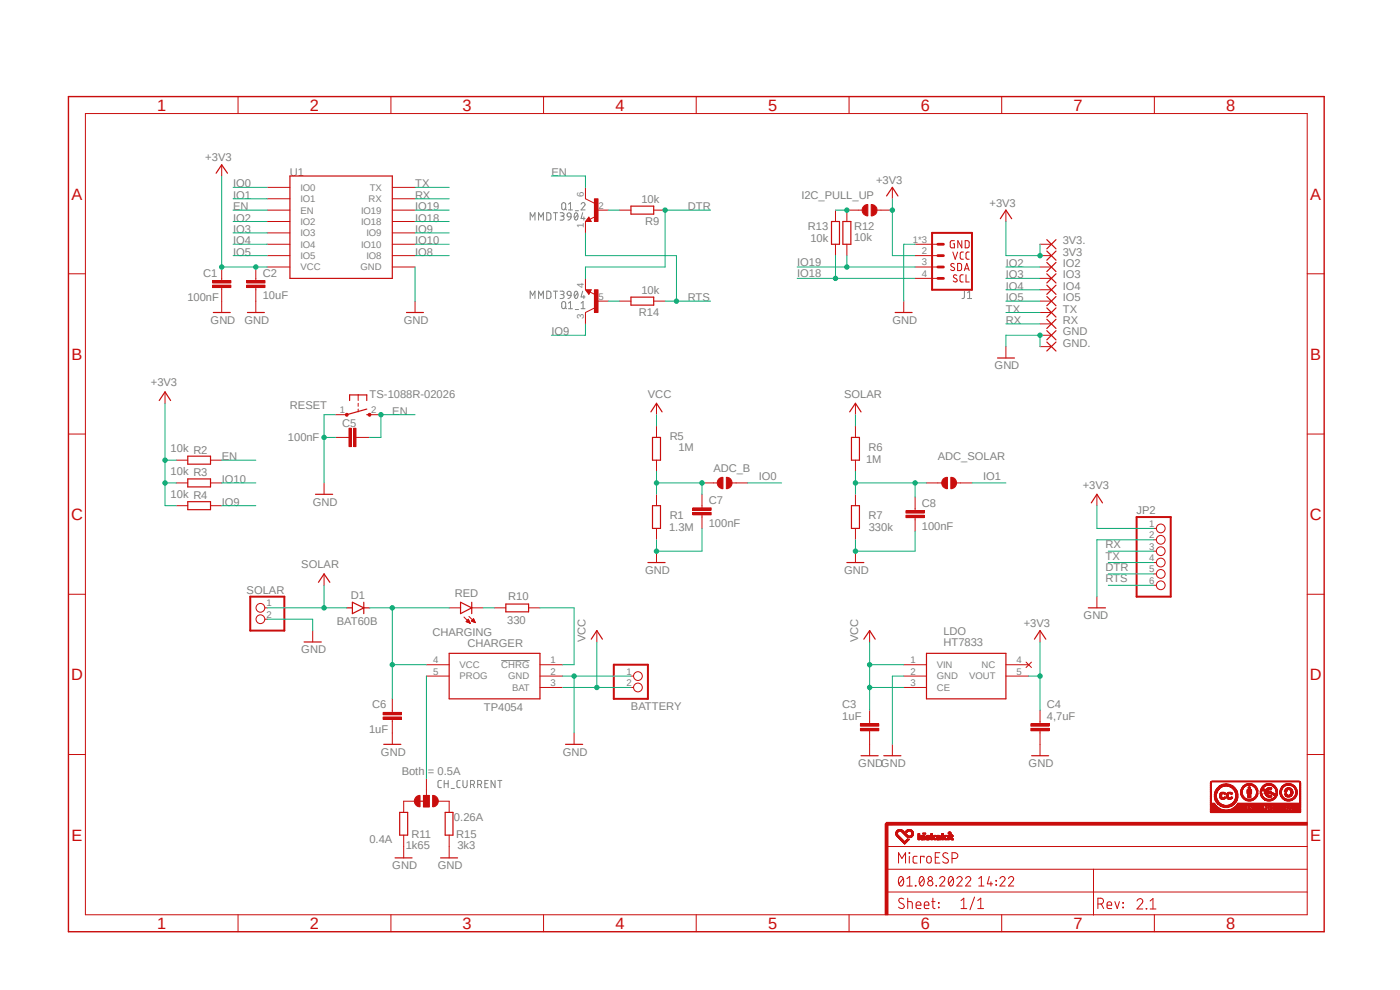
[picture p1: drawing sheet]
<svg xmlns="http://www.w3.org/2000/svg" width="297mm" height="210mm" viewBox="0 0 297 210" stroke-linecap="round" stroke-linejoin="round" font-family="sans-serif">
<defs><g id="words">
<g font-size="3.5" fill="#c90d0c">
<text x="33.4" y="23.5">1</text>
<text x="65.7" y="23.5">2</text>
<text x="98.1" y="23.5">3</text>
<text x="130.6" y="23.5">4</text>
<text x="162.9" y="23.5">5</text>
<text x="195.3" y="23.5">6</text>
<text x="227.8" y="23.5">7</text>
<text x="260.1" y="23.5">8</text>
<text x="15.2" y="42.3">A</text>
<text x="278" y="42.3">A</text>
<text x="15.2" y="76.3">B</text>
<text x="278" y="76.3">B</text>
<text x="15.1" y="110.3">C</text>
<text x="277.9" y="110.3">C</text>
<text x="15.1" y="144.3">D</text>
<text x="277.9" y="144.3">D</text>
<text x="15.2" y="178.3">E</text>
<text x="278" y="178.3">E</text>
<text x="33.4" y="197.1">1</text>
<text x="65.7" y="197.1">2</text>
<text x="98.1" y="197.1">3</text>
<text x="130.6" y="197.1">4</text>
<text x="162.9" y="197.1">5</text>
<text x="195.3" y="197.1">6</text>
<text x="227.8" y="197.1">7</text>
<text x="260.1" y="197.1">8</text>
</g>
<g font-size="2.4" fill="#808080">
<text x="43.6" y="34.2">+3V3</text>
<text x="49.4" y="39.8">IO0</text>
<text x="61.5" y="37.4">U1</text>
<text x="88.1" y="39.8">TX</text>
<text x="117" y="37.4">EN</text>
<text x="185.8" y="39.1">+3V3</text>
<text x="49.4" y="47">IO2</text>
<text x="49.4" y="42.2">IO1</text>
<text x="49.4" y="44.6">EN</text>
<text x="88.1" y="42.2">RX</text>
<text x="88.1" y="44.6">IO19</text>
<text x="88.1" y="47">IO18</text>
<text x="136.1" y="43.1">10k</text>
<text x="136.9" y="47.7">R9</text>
<text x="145.9" y="44.6">DTR</text>
<text x="170" y="42.2">I2C_PULL_UP</text>
<text x="209.9" y="43.9">+3V3</text>
<text x="49.4" y="51.8">IO4</text>
<text x="49.4" y="49.4">IO3</text>
<text x="88.1" y="49.4">IO9</text>
<text x="88.1" y="51.8">IO10</text>
<text x="171.4" y="48.9">R13</text>
<text x="171.9" y="51.3">10k</text>
<text x="181.2" y="51.1">10k</text>
<text x="181.2" y="48.9">R12</text>
<text x="225.5" y="51.8">3V3.</text>
<text x="43.1" y="58.7">C1</text>
<text x="49.4" y="54.2">IO5</text>
<text x="55.8" y="58.7">C2</text>
<text x="88.1" y="54.2">IO8</text>
<text x="169.1" y="56.3">IO19</text>
<text x="169.1" y="58.8">IO18</text>
<text x="213.4" y="59.1">IO3</text>
<text x="213.4" y="56.6">IO2</text>
<text x="225.5" y="59.1">IO3</text>
<text x="225.5" y="54.2">3V3</text>
<text x="225.5" y="56.6">IO2</text>
<text x="39.8" y="63.8">100nF</text>
<text x="55.8" y="63.5">10uF</text>
<text x="136.1" y="62.4">10k</text>
<text x="145.9" y="63.9">RTS</text>
<text x="213.4" y="63.9">IO5</text>
<text x="213.4" y="61.5">IO4</text>
<text x="225.5" y="61.5">IO4</text>
<text x="225.5" y="63.9">IO5</text>
<text x="44.7" y="68.7">GND</text>
<text x="51.9" y="68.7">GND</text>
<text x="85.6" y="68.7">GND</text>
<text x="117" y="71.1">IO9</text>
<text x="135.6" y="67">R14</text>
<text x="189.3" y="68.7">GND</text>
<text x="213.4" y="66.3">TX</text>
<text x="213.4" y="68.7">RX</text>
<text x="225.5" y="66.3">TX</text>
<text x="225.5" y="68.7">RX</text>
<text x="225.5" y="71.1">GND</text>
<text x="225.5" y="73.5">GND.</text>
<text x="32" y="82">+3V3</text>
<text x="211" y="78.4">GND</text>
<text x="61.5" y="86.8">RESET</text>
<text x="78.4" y="84.4">TS-1088R-02026</text>
<text x="83.2" y="88">EN</text>
<text x="137.5" y="84.4">VCC</text>
<text x="179.1" y="84.4">SOLAR</text>
<text x="36.2" y="95.9">10k R2</text>
<text x="61.1" y="93.6">100nF</text>
<text x="72.6" y="90.6">C5</text>
<text x="142.1" y="93.3">R5</text>
<text x="143.9" y="95.7">1M</text>
<text x="184.3" y="95.7">R6</text>
<text x="36.2" y="100.8">10k R3</text>
<text x="47" y="97.6">EN</text>
<text x="151.3" y="100">ADC_B</text>
<text x="161" y="101.9">IO0</text>
<text x="183.7" y="98.1">1M</text>
<text x="199" y="97.6">ADC_SOLAR</text>
<text x="208.6" y="101.9">IO1</text>
<text x="36.2" y="105.6">10k R4</text>
<text x="47" y="107.3">IO9</text>
<text x="47" y="102.4">IO10</text>
<text x="66.3" y="107.3">GND</text>
<text x="150.4" y="106.9">C7</text>
<text x="195.6" y="107.5">C8</text>
<text x="229.7" y="103.7">+3V3</text>
<text x="141.9" y="112.6">1.3M</text>
<text x="142.1" y="110.2">R1</text>
<text x="150.4" y="111.7">100nF</text>
<text x="184.3" y="110.2">R7</text>
<text x="184.3" y="112.6">330k</text>
<text x="195.6" y="112.4">100nF</text>
<text x="241.1" y="109.1">JP2</text>
<text x="234.5" y="118.7">TX</text>
<text x="234.5" y="116.3">RX</text>
<text x="52.3" y="125.9">SOLAR</text>
<text x="63.9" y="120.5">SOLAR</text>
<text x="136.9" y="121.8">GND</text>
<text x="179.1" y="121.8">GND</text>
<text x="234.5" y="123.5">RTS</text>
<text x="234.5" y="121.1">DTR</text>
<text x="74.5" y="127">D1</text>
<text x="96.5" y="126.7">RED</text>
<text x="107.8" y="127.3">R10</text>
<text x="229.9" y="131.4">GND</text>
<text x="71.5" y="132.7">BAT60B</text>
<text x="91.7" y="134.8">CHARGING</text>
<text x="99.2" y="137.3">CHARGER</text>
<text x="107.6" y="132.3">330</text>
<text x="124.2" y="136.2" transform="rotate(-90 124.2 136.2)">VCC</text>
<text x="182.1" y="136.2" transform="rotate(-90 182.1 136.2)">VCC</text>
<text x="200.2" y="137">HT7833</text>
<text x="200.2" y="134.6">LDO</text>
<text x="217.2" y="133.1">+3V3</text>
<text x="63.9" y="138.6">GND</text>
<text x="78.3" y="155.4">1uF</text>
<text x="79" y="150.3">C6</text>
<text x="102.7" y="150.9">TP4054</text>
<text x="133.9" y="150.7">BATTERY</text>
<text x="178.7" y="152.7">1uF</text>
<text x="178.7" y="150.3">C3</text>
<text x="222.1" y="152.7">4,7uF</text>
<text x="222.1" y="150.3">C4</text>
<text x="80.8" y="160.3">GND</text>
<text x="119.4" y="160.3">GND</text>
<text x="85.2" y="164.4">Both = 0.5A</text>
<text x="182.1" y="162.7">GNDGND</text>
<text x="218.2" y="162.7">GND</text>
<text x="78.4" y="178.9">0.4A</text>
<text x="87.3" y="177.7">R11</text>
<text x="96.3" y="174.1">0.26A</text>
<text x="96.8" y="177.7">R15</text>
<text x="83.2" y="184.4">GND</text>
<text x="86.1" y="180.1">1k65</text>
<text x="92.9" y="184.4">GND</text>
<text x="97" y="180.1">3k3</text>
</g>
<g font-size="2" fill="#808080">
<text x="63.8" y="40.5">IO0</text>
<text x="78.5" y="40.5">TX</text>
<text x="123.9" y="41.8" transform="rotate(-90 123.9 41.8)">6</text>
<text x="63.8" y="42.9">IO1</text>
<text x="63.8" y="45.3">EN</text>
<text x="63.8" y="47.7">IO2</text>
<text x="76.6" y="47.7">IO18</text>
<text x="76.6" y="45.3">IO19</text>
<text x="78.2" y="42.9">RX</text>
<text x="127" y="44.2">2</text>
<text x="63.8" y="50.1">IO3</text>
<text x="63.8" y="52.5">IO4</text>
<text x="76.6" y="52.5">IO10</text>
<text x="77.8" y="50.1">IO9</text>
<text x="123.9" y="48.5" transform="rotate(-90 123.9 48.5)">1</text>
<text x="193.6" y="51.5">1*3</text>
<text x="195.6" y="53.9">2</text>
<text x="63.8" y="54.9">IO5</text>
<text x="63.8" y="57.4">VCC</text>
<text x="76.4" y="57.4">GND</text>
<text x="77.8" y="54.9">IO8</text>
<text x="195.6" y="56.3">3</text>
<text x="195.6" y="58.7">4</text>
<text x="123.9" y="61.1" transform="rotate(-90 123.9 61.1)">4</text>
<text x="127" y="63.5">5</text>
<text x="123.9" y="67.8" transform="rotate(-90 123.9 67.8)">3</text>
<text x="72.1" y="87.6">1</text>
<text x="78.7" y="87.6">2</text>
<text x="243.8" y="111.8">1</text>
<text x="243.8" y="114.2">2</text>
<text x="243.8" y="116.6">3</text>
<text x="243.8" y="119">4</text>
<text x="243.8" y="121.4">5</text>
<text x="243.8" y="123.8">6</text>
<text x="56.5" y="128.7">1</text>
<text x="56.5" y="131">2</text>
<text x="91.9" y="140.7">4</text>
<text x="91.9" y="143.1">5</text>
<text x="97.5" y="141.7">VCC</text>
<text x="106.3" y="141.7">CHRG</text>
<text x="116.8" y="140.7">1</text>
<text x="116.8" y="143.1">2</text>
<text x="132.9" y="143.1">1</text>
<text x="193.2" y="140.7">1</text>
<text x="193.2" y="143.1">2</text>
<text x="198.8" y="141.7">VIN</text>
<text x="208.2" y="141.7">NC</text>
<text x="215.6" y="140.7">4</text>
<text x="215.6" y="143.1">5</text>
<text x="97.5" y="144.1">PROG</text>
<text x="107.8" y="144.1">GND</text>
<text x="108.6" y="146.6">BAT</text>
<text x="116.8" y="145.5">3</text>
<text x="132.9" y="145.5">2</text>
<text x="193.2" y="145.5">3</text>
<text x="198.8" y="144.1">GND</text>
<text x="198.8" y="146.6">CE</text>
<text x="205.6" y="144.1">VOUT</text>
</g>
</g></defs>
<path d="M14.2 20.2l267.1 177.8M281.3 20.2l-267.1 177.8" fill="none" stroke="#fff" stroke-width=".21"/>
<g fill="none" stroke="#808080" stroke-width=".21">
<path d="M112.5 46.7v-1.6l.5 .9 .5-.9v1.6M114.3 46.7v-1.6l.5 .9 .5-.9v1.6M116 45.1h.4l.4 .2a1.17 1.17 0 0 1-.1 1.4h-.7zM117.4 45.1h.9M117.9 45.1v1.6M118.8 45.1l.8 .2-.1 .5h-.5M119.2 43.2a.43 .43 0 0 1 .5-.2 .43 .43 0 0 1 .3 .4v.7a.42 .42 0 0 1-.4 .4 .42 .42 0 0 1-.4-.4zM119.3 45.8a.42 .42 0 0 1 .4 .5 .42 .42 0 0 1-.4 .4h-.5M119.8 44.2l.4 .3M120.4 45.3a.43 .43 0 0 1 .5-.2 .43 .43 0 0 1 .3 .5v.4h-.7l-.2-.3zM120.6 43.3l.4-.3v1.5M120.6 44.5h.9"/>
<path d="M121.2 46a.73 .73 0 0 1-.7 .7M121.9 45.3l.3-.2a.94 .94 0 0 1 0 1.6 1.02 1.02 0 0 1-.3-1.4zM122 44.7h.7M122.6 45.5l-.7 .9M123.3 43.3a.42 .42 0 0 1 .6-.3 .42 .42 0 0 1 .1 .6l-.7 .9h.8M123.6 45.1l-.3 1.3h.8M123.9 46v.7M112.5 63.3v-1.5l.5 .9 .5-.9v1.5M114.3 63.3v-1.5l.5 .9 .5-.9v1.5M116 61.8h.4l.4 .2 .1 .9-.2 .3-.7 .1zM117.4 61.8h.9M117.9 61.8v1.5"/>
<path d="M118.8 61.8h.7l.2 .3-.2 .3-.5 .1M119.2 64.2a.43 .43 0 0 1 .5-.2 .43 .43 0 0 1 .3 .4v.7a.42 .42 0 0 1-.4 .4 .42 .42 0 0 1-.4-.4zM119.3 62.5a.42 .42 0 0 1 .4 .4 .42 .42 0 0 1-.4 .4h-.5M119.8 65.2l.4 .3M120.4 62a.43 .43 0 0 1 .4-.2 .43 .43 0 0 1 .4 .4v.5l-.7-.1-.2-.3zM120.6 64.3l.4-.3v1.5M120.6 65.5h.9M121.2 62.7a.73 .73 0 0 1-.7 .6M122 61.8h.2a.94 .94 0 0 1 0 1.5 .99 .99 0 0 1-.2-1.5zM122 65.7h.7M122.6 62.1l-.7 .9M123.3 65.5h.8"/>
<path d="M123.3 64.3l.4-.3v1.5M123.6 61.8l-.3 1.2h.8M123.9 62.7v.6M204.6 61.8v1.4l-.5 .1M205.3 63.3h.8M205.3 62.1l.4-.3v1.5M106.3 140.1h6.1M93.6 165.6h-.5l-.2 .3 .1 1 .6 .2M94.2 165.6v1.5M94.2 166.2h.9M95.1 165.6v1.5M95.7 167.3h.7"/>
<path d="M97.6 165.6h-.5l-.2 .3 .1 1 .6 .2M98.2 165.6v1.1l.2 .3 .3 .1 .2-.1 .2-.3v-1.1M99.8 166.4h.4a.42 .42 0 0 0 .5-.4 .42 .42 0 0 0-.5-.4h-.4v1.5M100.3 166.4l.4 .7M101.3 166.4h.5a.42 .42 0 0 0 .4-.4 .42 .42 0 0 0-.4-.4h-.5v1.5M101.9 166.4l.3 .7M102.9 166.2h.5M103.6 165.6h-.7v1.5h.7M105 165.6v1.5l-.8-1.5v1.5M105.6 165.6h.9M106 165.6v1.5"/>
</g>
<path d="M73.6 92.8h.4M75.5 92.8h.5" fill="none" stroke="#c90d0c" stroke-width=".21"/>
<path d="M75 90.8h.5v3.9h-.5z" fill-rule="evenodd" fill="#c90d0c"/>
<path d="M75 90.8h.5v3.9h-.5z" fill="none" stroke="#c90d0c" stroke-width=".21"/>
<path d="M74 90.8h.5v3.9h-.5z" fill-rule="evenodd" fill="#c90d0c"/>
<path d="M47 35v2.3M54.3 59.1v.4M54.3 61v.5M88.1 63.9v2.4M71.2 92.8h2.4M74 90.8h.5v3.9h-.5zM76 92.8h2.4M68.7 102.4v2.5" fill="none" stroke="#c90d0c" stroke-width=".21"/>
<path d="M45.8 36.7l1.2-1.7 1.3 1.7M86.2 66.3h3.6M66.9 104.9h3.7" fill="none" stroke="#c90d0c" stroke-width=".25"/>
<path d="M52.3 60.5h3.9v.5h-3.9z" fill-rule="evenodd" fill="#c90d0c"/>
<path d="M52.3 60.5h3.9v.5h-3.9z" fill="none" stroke="#c90d0c" stroke-width=".21"/>
<path d="M52.3 59.5h3.9v.5h-3.9z" fill-rule="evenodd" fill="#c90d0c"/>
<path d="M52.3 59.5h3.9v.5h-3.9zM54.3 56.6v2.5M54.3 61.5v4.8M76 83.8v1.2M76 85.6v.6M76 86.8v.6" fill="none" stroke="#c90d0c" stroke-width=".21"/>
<path d="M52.5 66.3h3.6M74.2 85v-1.2h3.6v1.2M77.8 88h.6M77.8 86.8l-4.2 1.2" fill="none" stroke="#c90d0c" stroke-width=".25"/>
<path d="M73.4 87.8h.4v.4h-.4z" fill-rule="evenodd" fill="#c90d0c"/>
<path d="M73.4 87.8h.4v.4h-.4z" fill="none" stroke="#c90d0c" stroke-width=".21"/>
<path d="M78.2 87.8h.4v.4h-.4l-.1-.2z" fill-rule="evenodd" fill="#c90d0c"/>
<g fill="none" stroke="#c90d0c" stroke-width=".21">
<path d="M71.2 88h2.4M78.2 87.8h.4v.4h-.4l-.1-.2zM78.4 88h2.4M133.9 143.4h.5M133.9 145.8h.5M184.5 153.1v.4M184.5 155v.5M184.5 157.9v2.4M191.7 143.4h4.9M191.7 145.8h4.9M191.7 141h4.9M213.4 143.4h4.8"/>
<path d="M213.4 141h4.8M217.7 140.5l1.1 1.1M218.8 140.5l-1.1 1.1"/>
<circle cx="135.3" cy="145.8" r=".93"/>
<circle cx="135.3" cy="143.4" r=".93"/>
</g>
<path d="M130.2 141h7.3v7.3h-7.3z" fill="none" stroke="#c90d0c" stroke-width=".42"/>
<path d="M196.6 138.6h16.8v9.7h-16.8zM182.7 160.3h3.6" fill="none" stroke="#c90d0c" stroke-width=".25"/>
<path d="M182.5 154.5h3.9v.5h-3.9z" fill-rule="evenodd" fill="#c90d0c"/>
<path d="M182.5 154.5h3.9v.5h-3.9z" fill="none" stroke="#c90d0c" stroke-width=".21"/>
<path d="M182.5 153.5h3.9v.6h-3.9z" fill-rule="evenodd" fill="#c90d0c"/>
<path d="M182.5 153.5h3.9v.6h-3.9zM184.5 150.7v2.4M184.5 155.5v2.4M220.6 153.1v.4M220.6 155v.5" fill="none" stroke="#c90d0c" stroke-width=".21"/>
<path d="M218.7 154.5h3.9v.5h-3.9z" fill-rule="evenodd" fill="#c90d0c"/>
<path d="M218.7 154.5h3.9v.5h-3.9z" fill="none" stroke="#c90d0c" stroke-width=".21"/>
<path d="M218.7 153.5h3.9v.6h-3.9z" fill-rule="evenodd" fill="#c90d0c"/>
<path d="M104.9 128.9h2.4M112.1 128.9h2.5M83.2 150.7v.4M83.2 152.6v.5M90.5 141h4.8M90.5 143.4h4.8M114.6 141h4.8M114.6 143.4h4.8M114.6 145.8h4.8M218.7 153.5h3.9v.6h-3.9zM220.6 150.7v2.4M220.6 155.5v2.4" fill="none" stroke="#c90d0c" stroke-width=".21"/>
<path d="M95.3 138.6h19.3v9.7h-19.3zM107.3 128.1h4.8v1.7h-4.8z" fill="none" stroke="#c90d0c" stroke-width=".25"/>
<path d="M81.3 152.1h3.9v.5h-3.9z" fill-rule="evenodd" fill="#c90d0c"/>
<path d="M81.3 152.1h3.9v.5h-3.9z" fill="none" stroke="#c90d0c" stroke-width=".21"/>
<path d="M81.3 151.1h3.9v.5h-3.9z" fill-rule="evenodd" fill="#c90d0c"/>
<g fill="none" stroke="#c90d0c" stroke-width=".21">
<path d="M35 83.1v2.5M37.4 97.6h2.4M44.7 97.6h2.3M37.4 102.4h2.4M37.4 107.3h2.4M44.7 102.4h2.3M44.7 107.3h2.3M95.3 128.9h2.4M98.4 130.9l1.4 1.3M98.9 131.8h.7M99 131.9h.6M99 131.7h.5"/>
<path d="M99.1 131.7h.4M99.1 132h.5M99.2 131.6h.2M99.3 131.5h.1M99.4 131.4l.3 .8-.8-.3zM99.4 132h.3M99.4 131.4h.1M99.5 130.8l1.3 1.3M99.5 132.1h.2M100 131.7h.7M100 131.7l.8 .4M100 131.7l.5-.4 .3 .8"/>
<path d="M100.1 128.9h2.4M100.1 131.7h.5M100.2 131.8h.5M100.2 131.6h.4M100.2 131.5h.3M100.3 131.9h.4M100.3 131.4h.2M100.4 131.3h.1M100.5 132h.3M100.7 132h.1M81.3 151.1h3.9v.5h-3.9zM83.2 148.3v2.4"/>
<path d="M83.2 153.1v2.4"/>
</g>
<path d="M33.8 85l1.2-1.9 1.2 1.9M39.8 96.8h4.9v1.7h-4.9zM39.8 101.6h4.9v1.7h-4.9zM39.8 106.4h4.9v1.7h-4.9zM97.7 127.8l2.4 1.1-2.4 1.3zM100.1 127.8v2.4" fill="none" stroke="#c90d0c" stroke-width=".25"/>
<path d="M201.7 101.3a1.21 1.21 0 0 1 1.2 1.2 1.21 1.21 0 0 1-1.2 1.2z" fill-rule="evenodd" fill="#c90d0c"/>
<path d="M201.7 101.3a1.21 1.21 0 0 1 1.2 1.2 1.21 1.21 0 0 1-1.2 1.2z" fill="none" stroke="#c90d0c" stroke-width=".21"/>
<path d="M200.1 101.6l.3-.2 .6-.1v2.4a1.23 1.23 0 0 1-1.1-.7 1.23 1.23 0 0 1 .2-1.4z" fill-rule="evenodd" fill="#c90d0c"/>
<path d="M47 59.1v.4M47 61v.5M181.5 85.6v2.4M181.5 90.4v2.4M181.5 97.6v2.4M181.5 104.9v2.4M181.5 112.1v2.4M181.5 116.9v2.4M196.6 102.4h3.2M200.1 101.6l.3-.2 .6-.1v2.4a1.23 1.23 0 0 1-1.1-.7 1.23 1.23 0 0 1 .2-1.4zM202.9 102.4h3.3" fill="none" stroke="#c90d0c" stroke-width=".21"/>
<path d="M180.3 87.4l1.2-1.8 1.2 1.8M180.6 92.8h1.7v4.8h-1.7zM179.7 119.3h3.6M180.6 107.3h1.7v4.8h-1.7z" fill="none" stroke="#c90d0c" stroke-width=".25"/>
<path d="M45.1 60.5h3.9v.5h-3.9z" fill-rule="evenodd" fill="#c90d0c"/>
<path d="M45.1 60.5h3.9v.5h-3.9z" fill="none" stroke="#c90d0c" stroke-width=".21"/>
<path d="M45.1 59.5h3.9v.5h-3.9z" fill-rule="evenodd" fill="#c90d0c"/>
<g fill="none" stroke="#c90d0c" stroke-width=".21">
<path d="M189.3 39.8v2.4M45.1 59.5h3.9v.5h-3.9zM47 56.6v2.5M131.4 44.6h2.5M138.7 44.6h2.4M177.2 44.6v2.4M177.2 51.8v2.4M179.7 44.6v2.4M179.7 51.8v2.4M47 61.5v4.8M124.2 61.5h1.2l-.5 .9zM125.1 61.9l1.2 .6"/>
<path d="M126.2 65.3l-2 1M131.4 63.9h2.5M138.7 63.9h2.4M191.7 63.9v2.4M56.2 128.9h.5M56.2 131.4h.5M66.3 133.8v2.4M220.6 133.8v2.4M83.2 155.5v2.4M121.8 155.5v2.4M189.3 157.9v2.4M220.6 157.9v2.4"/>
<circle cx="55.2" cy="128.9" r=".93"/>
<circle cx="55.2" cy="131.4" r=".93"/>
</g>
<g fill="none" stroke="#c90d0c" stroke-width=".25">
<path d="M133.9 43.7h4.8v1.7h-4.8zM176.4 47h1.7v4.8h-1.7zM178.8 47h1.7v4.8h-1.7zM188.1 41.6l1.2-1.8 1.2 1.8M45.3 66.3h3.6M125.2 61.6h-.7l.4 .6 .3-.5h-.4l.1 .2M133.9 63h4.8v1.7h-4.8zM189.9 66.3h3.6M64.5 136.2h3.7M73.6 128.9h1.2M74.8 127.8l2.4 1.1-2.4 1.3zM77.2 127.8v2.4"/>
<path d="M77.2 128.9h1.2M219.5 135.6l1.1-1.8 1.3 1.8M81.4 157.9h3.6M120 157.9h3.6M187.5 160.3h3.6M218.9 160.3h3.6"/>
</g>
<path d="M53.1 126.6h7.2v7.2h-7.2z" fill="none" stroke="#c90d0c" stroke-width=".42"/>
<path d="M126.1 61.5h.8v4.8h-.8z" fill-rule="evenodd" fill="#c90d0c"/>
<path d="M124.2 59.1v2.4M124.2 42.2l2 .9M124.9 46.1l.5 .9h-1.2zM126.3 45.9l-1.2 .6M124.2 66.3v2.4M126.1 61.5h.8v4.8h-.8zM126.6 63.9h2.4" fill="none" stroke="#c90d0c" stroke-width=".21"/>
<path d="M124.9 46.5l-.1 .3h.4l-.3-.5-.4 .6h.7" fill="none" stroke="#c90d0c" stroke-width=".25"/>
<path d="M126.1 42.2h.8v4.8h-.8z" fill-rule="evenodd" fill="#c90d0c"/>
<g fill="none" stroke="#c90d0c" stroke-width=".21">
<path d="M124.2 39.8v2.4M124.2 47v2.4M126.1 42.2h.8v4.8h-.8zM126.6 44.6h2.4M232.7 104.9v2.4M244.8 112.1h.5M244.8 114.5h.5M244.8 116.9h.5M244.8 119.3h.5M232.7 126.6v2.3M244.8 121.8h.5M244.8 124.2h.5"/>
<circle cx="246.3" cy="116.9" r=".93"/>
<circle cx="246.3" cy="112.1" r=".93"/>
<circle cx="246.3" cy="114.5" r=".93"/>
<circle cx="246.3" cy="119.3" r=".93"/>
<circle cx="246.3" cy="121.8" r=".93"/>
<circle cx="246.3" cy="124.2" r=".93"/>
</g>
<path d="M231.5 106.7l1.2-1.8 1.2 1.8M230.9 128.9h3.6" fill="none" stroke="#c90d0c" stroke-width=".25"/>
<path d="M241.1 109.7h7.3v16.9h-7.3z" fill="none" stroke="#c90d0c" stroke-width=".42"/>
<path d="M154.1 101.3a1.21 1.21 0 0 1 1.2 1.2 1.21 1.21 0 0 1-1.2 1.2z" fill-rule="evenodd" fill="#c90d0c"/>
<path d="M154.1 101.3a1.21 1.21 0 0 1 1.2 1.2 1.21 1.21 0 0 1-1.2 1.2z" fill="none" stroke="#c90d0c" stroke-width=".21"/>
<path d="M152.4 101.6l.4-.2 .6-.1v2.4a1.23 1.23 0 0 1-1.1-.7 1.23 1.23 0 0 1 .1-1.4z" fill-rule="evenodd" fill="#c90d0c"/>
<path d="M139.3 90.4v2.4M139.3 97.6v2.4M139.3 104.9v2.4M139.3 112.1v2.4M139.3 116.9v2.4M148.9 102.4h3.3M152.4 101.6l.4-.2 .6-.1v2.4a1.23 1.23 0 0 1-1.1-.7 1.23 1.23 0 0 1 .1-1.4zM155.3 102.4h3.3M68.7 121.8v2.4" fill="none" stroke="#c90d0c" stroke-width=".21"/>
<path d="M138.4 92.8h1.7v4.8h-1.7zM137.5 119.3h3.6M138.4 107.3h1.7v4.8h-1.7zM67.6 123.5l1.1-1.7 1.3 1.7" fill="none" stroke="#c90d0c" stroke-width=".25"/>
<path d="M88.2 169.2l.3-.3 .6-.2v2.5a1.21 1.21 0 0 1-1.1-.7 1.21 1.21 0 0 1 .2-1.3z" fill-rule="evenodd" fill="#c90d0c"/>
<path d="M88.2 169.2l.3-.3 .6-.2v2.5a1.21 1.21 0 0 1-1.1-.7 1.21 1.21 0 0 1 .2-1.3z" fill="none" stroke="#c90d0c" stroke-width=".21"/>
<path d="M91.8 168.7a1.21 1.21 0 0 1 1.2 1.2 1.21 1.21 0 0 1-1.2 1.3z" fill-rule="evenodd" fill="#c90d0c"/>
<path d="M89.8 168.7h1.3v2.5h-1.3zM90.5 167.6v1.1M91.8 168.7a1.21 1.21 0 0 1 1.2 1.2 1.21 1.21 0 0 1-1.2 1.3z" fill="none" stroke="#c90d0c" stroke-width=".21"/>
<path d="M88.1 170h2.4" fill="none" stroke="#c90d0c" stroke-width=".25"/>
<path d="M89.9 168.8h1.2v2.4h-1.2z" fill-rule="evenodd" fill="#c90d0c"/>
<g fill="none" stroke="#c90d0c" stroke-width=".21">
<path d="M56.7 39.8h4.8M83.2 39.8h4.9M56.7 42.2h4.8M56.7 44.6h4.8M56.7 47h4.8M56.7 49.4h4.8M56.7 51.8h4.8M56.7 54.2h4.8M56.7 56.6h4.8M83.2 42.2h4.9M83.2 44.6h4.9M83.2 47h4.9"/>
<path d="M83.2 49.4h4.9M83.2 51.8h4.9M83.2 54.2h4.9M83.2 56.6h4.9M194.1 51.8h4.9M194.1 54.2h4.9M194.1 56.6h4.9M194.1 59.1h4.9M202.1 53.5l.5 1.5 .6-1.5M202.4 56l-.3-.1a.34 .34 0 0 0-.4 .2 .34 .34 0 0 0 .2 .4l.5 .3a.34 .34 0 0 1 .1 .4 .34 .34 0 0 1-.3 .2l-.5-.2M202.5 51.1h-.6l-.3 .1v1l.2 .3 .7 .1v-.9h-.3M203 58.4l-.4-.1a.34 .34 0 0 0-.3 .2 .34 .34 0 0 0 .1 .4l.5 .3a.34 .34 0 0 1 .2 .4 .34 .34 0 0 1-.4 .2l-.5-.2"/>
<path d="M203.2 55.9h.6a1.22 1.22 0 0 1 .2 1.3l-.2 .2h-.6zM204 51.1v1.5l-.8-1.5v1.5M204.3 58.3h-.5l-.1 .3v1l.6 .2M204.4 53.5h-.5l-.2 .3 .1 1 .6 .2M204.6 57.4l.5-1.5 .5 1.5M204.7 57h.8M204.8 51.1h.6a1.22 1.22 0 0 1 .2 1.3l-.2 .1-.6 .1zM204.9 58.3v1.5h.7M205.6 53.5h-.5l-.2 .3 .1 1 .6 .2M213.4 44.6v2.4M220.6 51.8h2.5M220.6 54.2h2.5"/>
<path d="M220.6 59.1h2.5M213.4 73.5v2.4M220.6 61.5h2.5M220.6 66.3h2.5M220.6 68.7h2.5M220.6 63.9h2.5M220.6 71.1h2.5M220.6 73.5h2.5M139.3 85.6v2.4M126.6 133.8v2.4M184.5 133.8v2.4M85.6 177.2v4.8"/>
<path d="M88.1 170h-2.5v2.3M89.9 168.8h1.2v2.4h-1.2zM90.5 165.1v2.5M92.9 170h2.4v2.3M95.3 177.2v4.8"/>
</g>
<g fill="none" stroke="#c90d0c" stroke-width=".25">
<path d="M61.5 37.3h21.7v21.8h-21.7zM212.2 46.4l1.2-1.8 1.2 1.8M222.1 58.1l1.9 1.9M222.1 53.3l1.9 1.9M222.1 50.8l1.9 2M224 58.1l-1.9 1.9M224 53.3l-1.9 1.9M224 50.8l-1.9 2M211.6 75.9h3.6M222.1 60.5l1.9 1.9M222.1 65.3l1.9 2M222.1 67.7l1.9 2"/>
<path d="M222.1 62.9l1.9 2M222.1 70.1l1.9 2M222.1 72.6l1.9 1.9M224 60.5l-1.9 1.9M224 65.3l-1.9 2M224 67.7l-1.9 2M224 62.9l-1.9 2M224 70.1l-1.9 2M224 72.6l-1.9 1.9M138.1 87.4l1.2-1.8 1.2 1.8M125.4 135.6l1.2-1.8 1.2 1.8M183.3 135.6l1.2-1.8 1.2 1.8"/>
<path d="M84.8 172.3h1.7v4.9h-1.7zM94.4 172.3h1.7v4.9h-1.7zM83.8 182h3.6M93.5 182h3.6"/>
</g>
<path d="M197.7 49.4h8.5v12.1h-8.5z" fill="none" stroke="#c90d0c" stroke-width=".42"/>
<path d="M199 56.6h1.2M199 54.2h1.2M199 51.8h1.2M199 59.1h1.2" fill="none" stroke="#c90d0c" stroke-width=".59"/>
<path d="M184.8 43.4a1.21 1.21 0 0 1 1.3 1.2 1.21 1.21 0 0 1-1.3 1.2z" fill-rule="evenodd" fill="#c90d0c"/>
<path d="M184.8 43.4a1.21 1.21 0 0 1 1.3 1.2 1.21 1.21 0 0 1-1.3 1.2z" fill="none" stroke="#c90d0c" stroke-width=".21"/>
<path d="M183.2 43.8l.3-.3 .6-.1v2.4a1.21 1.21 0 0 1-1.1-.7 1.21 1.21 0 0 1 .2-1.3z" fill-rule="evenodd" fill="#c90d0c"/>
<path d="M179.7 44.6h3.2M183.2 43.8l.3-.3 .6-.1v2.4a1.21 1.21 0 0 1-1.1-.7 1.21 1.21 0 0 1 .2-1.3zM186.1 44.6h3.2M220.6 56.6h2.5" fill="none" stroke="#c90d0c" stroke-width=".21"/>
<path d="M222.1 55.7l1.9 1.9M224 55.7l-1.9 1.9" fill="none" stroke="#c90d0c" stroke-width=".25"/>
<path d="M187.8 174.8h.6v19.3h-.6z" fill-rule="evenodd" fill="#c90d0c"/>
<path d="M187.8 174.8h.6v19.3h-.6z" fill="none" stroke="#c90d0c" stroke-width=".21"/>
<path d="M188.1 174.5h89.2v.5h-89.2z" fill-rule="evenodd" fill="#c90d0c"/>
<g fill="none" stroke="#c90d0c" stroke-width=".21">
<path d="M18.1 24.1h259.2v170h-259.2zM50.5 20.5v3.6M82.9 20.5v3.6M115.3 20.5v3.6M147.7 20.5v3.6M180.1 20.5v3.6M212.5 20.5v3.6M244.9 20.5v3.6M14.5 58.1h3.6M277.3 58.1h3.6M14.5 92.1h3.6M277.3 92.1h3.6"/>
<path d="M148.9 107.3v.4M148.9 109.2v.5M14.5 126.1h3.6M277.3 126.1h3.6M14.5 160.1h3.6M188.1 174.5h89.2v.5h-89.2zM188.1 179.6h89.2M277.3 160.1h3.6M50.5 194.1v3.6M82.9 194.1v3.6M115.3 194.1v3.6M147.7 194.1v3.6"/>
<path d="M180.1 194.1v3.6M188.1 189.2h89.2M188.1 184.4h89.2M190.6 183.1v-2.2l.7 1.2 .8-1.2v2.2M190.8 186.1a.4 .4 0 0 1 .4-.2 .4 .4 0 0 1 .4 .3 1.21 1.21 0 0 1-.5 1.8 1.26 1.26 0 0 1-.3-1.9zM191.6 186.4l-.9 1.1M191.7 190.7l-.2-.1a.55 .55 0 0 0-.8 .5l.2 .4 .7 .3a.56 .56 0 0 1 .1 .8 .56 .56 0 0 1-.9 0l-.2-.2M192.4 186.4l.6-.5v2.1M192.4 188h1.1M192.6 191.3h.6l.3 .2v1.2M192.6 190.5v2.2M192.9 180.9l.1 .1z"/>
<path d="M192.9 181.7v1.4M194.2 187.8l.1 .2zM194.4 192h1a.53 .53 0 0 0-.4-.7 .53 .53 0 0 0-.6 .5v.8l.3 .1h.7M194.6 181.7h-.7l-.2 .3 .1 .9 .8 .2M195.2 186.1a.37 .37 0 0 1 .4-.2 .37 .37 0 0 1 .3 .3 1.25 1.25 0 0 1-.4 1.8 1.26 1.26 0 0 1-.3-1.9zM196 186.4l-.9 1.1M196 181.9v-.2h-.7v1.4M196.1 192h1a.51 .51 0 0 0-.4-.7 .51 .51 0 0 0-.6 .5v.8l1 .1M196.8 181.7a.48 .48 0 0 1 .5 0 .48 .48 0 0 1 .3 .4v.5a.49 .49 0 0 1-.5 .5 .49 .49 0 0 1-.5-.5v-.7zM197.7 191.3h.7M197.9 190.5v1.9l.2 .3h.3M198.4 181.9h.7"/>
<path d="M198.6 187.8l.1 .2zM199.1 191.5l.1 .1zM199.1 192.4l.1 .2zM199.3 186.4a.55 .55 0 0 1 .6-.5 .55 .55 0 0 1 .5 .5l-.1 .4-1 1.2h1.1M199.4 180.9h-1v2.2h1M201.1 181.1l-.7-.2a.48 .48 0 0 0-.4 .4 .48 .48 0 0 0 .3 .5l.7 .4a.55 .55 0 0 1 0 .8 .55 .55 0 0 1-.8 0l-.2-.2M201.4 186.1a.4 .4 0 0 1 .4-.2 .4 .4 0 0 1 .3 .3 1.21 1.21 0 0 1-.4 1.8 1.26 1.26 0 0 1-.3-1.9zM202 182.1h.6a.61 .61 0 0 0 .6-.6 .61 .61 0 0 0-.6-.6h-.6v2.2M202.2 186.4l-.9 1.1M203 186.4a.55 .55 0 0 1 .8-.4 .55 .55 0 0 1 .2 .8l-1 1.2h1.1M203.9 192.7h1.2M203.9 191.1l.6-.6v2.2"/>
<path d="M204.9 186.4a.54 .54 0 0 1 .7-.5 .54 .54 0 0 1 .2 .9l-.9 1.2h1.1M206.8 190.3l-1 2.7M207.4 192.7h1.3M207.4 191.1l.7-.6v2.2M207.6 188h1.1M207.6 186.4l.6-.5v2.1M209.9 185.9l-.4 1.6h1.1M210.2 187.1v.9M211.3 186.8l.1 .1zM211.3 187.7l.1 .1zM212.1 186.4a.54 .54 0 0 1 .8-.5 .54 .54 0 0 1 .2 .9l-1 1.2h1.1M212.5 194.1v3.6"/>
<path d="M214 186.4a.55 .55 0 0 1 .5-.5 .55 .55 0 0 1 .6 .5l-1.1 1.6h1.1M232 184.4v9.7M232.9 191.8h.6a.61 .61 0 0 0 .6-.6 .61 .61 0 0 0-.6-.7h-.6v2.2M233.6 191.8l.5 .9M234.9 192h.9a.51 .51 0 0 0-.3-.7 .51 .51 0 0 0-.6 .5v.8l.9 .1M236.5 191.3l.5 1.4 .5-1.4M238.2 192.4l.1 .2zM238.2 191.5l.1 .1zM241.2 191.1a.61 .61 0 0 1 .9-.5 .61 .61 0 0 1 .2 1l-1.1 1.2h1.2M243.2 192.7l.1 .1zM244 192.8h1.2M244 191.1l.6-.5v2.2"/>
<path d="M244.9 194.1v3.6"/>
<circle cx="197.4" cy="187.4" r=".55"/>
<circle cx="197.4" cy="186.4" r=".45"/>
</g>
<path d="M189.3 174.8h-1.2v1.2" fill="none" stroke="#c90d0c" stroke-width=".59"/>
<path d="M14.5 20.5h266.4v177.2h-266.4z" fill="none" stroke="#c90d0c" stroke-width=".3"/>
<path d="M147 108.7h3.9v.5h-3.9z" fill-rule="evenodd" fill="#c90d0c"/>
<path d="M147 108.7h3.9v.5h-3.9z" fill="none" stroke="#c90d0c" stroke-width=".21"/>
<path d="M147 107.7h3.9v.5h-3.9z" fill-rule="evenodd" fill="#c90d0c"/>
<path d="M147 107.7h3.9v.5h-3.9zM148.9 104.9v2.4M148.9 109.7v2.4M194.1 107.9v.5M194.1 109.8v.5" fill="none" stroke="#c90d0c" stroke-width=".21"/>
<path d="M192.2 109.3h3.9v.5h-3.9z" fill-rule="evenodd" fill="#c90d0c"/>
<path d="M192.2 109.3h3.9v.5h-3.9z" fill="none" stroke="#c90d0c" stroke-width=".21"/>
<path d="M192.2 108.3h3.9v.5h-3.9z" fill-rule="evenodd" fill="#c90d0c"/>
<g fill="none" stroke="#c90d0c" stroke-width=".21">
<path d="M192.2 108.3h3.9v.5h-3.9zM194.1 105.5v2.4M194.1 110.3v2.4M256.8 172.3h19.1zM256.8 172.2l19.1 .1zM256.8 172.1l19.1 .1zM256.8 172l19.1 .1zM256.8 172h7.2zM256.8 172.3h19.1M256.8 172.2h19.1M256.8 172.1h19.1M256.8 172h19.1"/>
<path d="M256.8 172h7.2M256.8 172.3l19.1 .1z"/>
</g>
<path d="M264.7 172h.6z" fill-rule="evenodd" fill="#c90d0c"/>
<path d="M264.7 172h.6zM265.6 172h2.5zM265.6 172h2.5" fill="none" stroke="#c90d0c" stroke-width=".21"/>
<path d="M268.4 172h.3z" fill-rule="evenodd" fill="#c90d0c"/>
<path d="M268.4 172h.3z" fill="none" stroke="#c90d0c" stroke-width=".21"/>
<path d="M269 172h.5z" fill-rule="evenodd" fill="#c90d0c"/>
<path d="M269 172h.5zM269.9 172h2.6zM269.9 172h2.6" fill="none" stroke="#c90d0c" stroke-width=".21"/>
<path d="M272.9 172h.2z" fill-rule="evenodd" fill="#c90d0c"/>
<path d="M272.9 172h.2z" fill="none" stroke="#c90d0c" stroke-width=".21"/>
<path d="M273.4 172h.5z" fill-rule="evenodd" fill="#c90d0c"/>
<path d="M273.4 172h.5z" fill="none" stroke="#c90d0c" stroke-width=".21"/>
<path d="M274.2 172h1.7z" fill-rule="evenodd" fill="#c90d0c"/>
<path d="M256.8 171.9l7.2 .1zM256.8 171.9h7.2M274.2 172h1.7z" fill="none" stroke="#c90d0c" stroke-width=".21"/>
<path d="M264.8 171.9l.5 .1z" fill-rule="evenodd" fill="#c90d0c"/>
<path d="M264.8 171.9l.5 .1zM265.6 171.9l2.5 .1zM265.6 171.9h2.5" fill="none" stroke="#c90d0c" stroke-width=".21"/>
<path d="M268.4 171.9l.3 .1z" fill-rule="evenodd" fill="#c90d0c"/>
<path d="M268.4 171.9l.3 .1z" fill="none" stroke="#c90d0c" stroke-width=".21"/>
<path d="M269 171.9l.4 .1z" fill-rule="evenodd" fill="#c90d0c"/>
<path d="M269 171.9l.4 .1zM270 171.9l2.4 .1zM270 171.9h2.4" fill="none" stroke="#c90d0c" stroke-width=".21"/>
<path d="M273 171.9l.1 .1z" fill-rule="evenodd" fill="#c90d0c"/>
<path d="M273 171.9l.1 .1z" fill="none" stroke="#c90d0c" stroke-width=".21"/>
<path d="M273.5 171.9l.4 .1z" fill-rule="evenodd" fill="#c90d0c"/>
<path d="M273.5 171.9l.4 .1z" fill="none" stroke="#c90d0c" stroke-width=".21"/>
<path d="M274.2 171.9l1.7 .1z" fill-rule="evenodd" fill="#c90d0c"/>
<path d="M256.8 171.8l7.2 .1zM256.8 171.9h7.2M274.2 171.9l1.7 .1z" fill="none" stroke="#c90d0c" stroke-width=".21"/>
<path d="M264.9 171.8l.4 .1z" fill-rule="evenodd" fill="#c90d0c"/>
<path d="M264.9 171.8l.4 .1zM265.6 171.8l2.5 .1zM265.6 171.9h2.5" fill="none" stroke="#c90d0c" stroke-width=".21"/>
<path d="M268.4 171.8l.3 .1z" fill-rule="evenodd" fill="#c90d0c"/>
<path d="M268.4 171.8l.3 .1z" fill="none" stroke="#c90d0c" stroke-width=".21"/>
<path d="M269.1 171.8l.2 .1z" fill-rule="evenodd" fill="#c90d0c"/>
<path d="M269.1 171.8l.2 .1zM270 171.8l2.3 .1zM270 171.9h2.3" fill="none" stroke="#c90d0c" stroke-width=".21"/>
<path d="M273.1 171.8l.1 .1z" fill-rule="evenodd" fill="#c90d0c"/>
<path d="M273.1 171.8l.1 .1z" fill="none" stroke="#c90d0c" stroke-width=".21"/>
<path d="M273.5 171.8l.4 .1z" fill-rule="evenodd" fill="#c90d0c"/>
<path d="M273.5 171.8l.4 .1z" fill="none" stroke="#c90d0c" stroke-width=".21"/>
<path d="M274.2 171.8l1.7 .1z" fill-rule="evenodd" fill="#c90d0c"/>
<path d="M256.8 171.8l3 .1zM256.8 171.8h3M260.5 171.8l3.5 .1zM260.5 171.8h3.5M274.2 171.8l1.7 .1z" fill="none" stroke="#c90d0c" stroke-width=".21"/>
<path d="M264.9 171.8l.4 .1z" fill-rule="evenodd" fill="#c90d0c"/>
<path d="M264.9 171.8l.4 .1zM265.6 171.8l2.5 .1zM265.6 171.8h2.5" fill="none" stroke="#c90d0c" stroke-width=".21"/>
<path d="M268.4 171.8l.2 .1z" fill-rule="evenodd" fill="#c90d0c"/>
<path d="M268.4 171.8l.2 .1z" fill="none" stroke="#c90d0c" stroke-width=".21"/>
<path d="M269 171.8l.3 .1z" fill-rule="evenodd" fill="#c90d0c"/>
<path d="M269 171.8l.3 .1zM270.1 171.8l2.2 .1zM270.1 171.8h2.2" fill="none" stroke="#c90d0c" stroke-width=".21"/>
<path d="M273.1 171.8l.1 .1z" fill-rule="evenodd" fill="#c90d0c"/>
<path d="M273.1 171.8l.1 .1z" fill="none" stroke="#c90d0c" stroke-width=".21"/>
<path d="M273.5 171.8l.4 .1z" fill-rule="evenodd" fill="#c90d0c"/>
<path d="M273.5 171.8l.4 .1z" fill="none" stroke="#c90d0c" stroke-width=".21"/>
<path d="M274.2 171.8l1.7 .1z" fill-rule="evenodd" fill="#c90d0c"/>
<path d="M256.8 171.7l2.6 .1zM256.8 171.8h2.6M260.8 171.7l3.2 .1zM260.8 171.8h3.2M274.2 171.8l1.7 .1z" fill="none" stroke="#c90d0c" stroke-width=".21"/>
<path d="M264.9 171.7l.4 .1z" fill-rule="evenodd" fill="#c90d0c"/>
<path d="M264.9 171.7l.4 .1zM265.6 171.7l2.5 .1zM265.6 171.8h2.5" fill="none" stroke="#c90d0c" stroke-width=".21"/>
<path d="M268.4 171.7l.2 .1z" fill-rule="evenodd" fill="#c90d0c"/>
<path d="M268.4 171.7l.2 .1z" fill="none" stroke="#c90d0c" stroke-width=".21"/>
<path d="M269.1 171.7l.1 .1z" fill-rule="evenodd" fill="#c90d0c"/>
<path d="M269.1 171.7l.1 .1zM270.1 171.7l2.1 .1zM270.1 171.8h2.1" fill="none" stroke="#c90d0c" stroke-width=".21"/>
<path d="M273.1 171.7l.1 .1z" fill-rule="evenodd" fill="#c90d0c"/>
<path d="M273.1 171.7l.1 .1z" fill="none" stroke="#c90d0c" stroke-width=".21"/>
<path d="M273.5 171.7l.4 .1z" fill-rule="evenodd" fill="#c90d0c"/>
<path d="M273.5 171.7l.4 .1z" fill="none" stroke="#c90d0c" stroke-width=".21"/>
<path d="M274.2 171.7l1.7 .1z" fill-rule="evenodd" fill="#c90d0c"/>
<path d="M256.8 171.7l2.5 .1zM256.8 171.7h2.5M261 171.7l3 .1zM261 171.7h3M274.2 171.7l1.7 .1z" fill="none" stroke="#c90d0c" stroke-width=".21"/>
<path d="M264.2 171.7l.4 .1z" fill-rule="evenodd" fill="#c90d0c"/>
<path d="M264.2 171.7l.4 .1z" fill="none" stroke="#c90d0c" stroke-width=".21"/>
<path d="M264.9 171.7l.4 .1z" fill-rule="evenodd" fill="#c90d0c"/>
<path d="M264.9 171.7l.4 .1zM265.6 171.7l2.5 .1zM265.6 171.7h2.5" fill="none" stroke="#c90d0c" stroke-width=".21"/>
<path d="M268.4 171.7l.2 .1z" fill-rule="evenodd" fill="#c90d0c"/>
<path d="M268.4 171.7l.2 .1z" fill="none" stroke="#c90d0c" stroke-width=".21"/>
<path d="M269.1 171.7l.1 .1z" fill-rule="evenodd" fill="#c90d0c"/>
<path d="M269.1 171.7l.1 .1z" fill="none" stroke="#c90d0c" stroke-width=".21"/>
<path d="M269.5 171.7l.3 .1z" fill-rule="evenodd" fill="#c90d0c"/>
<path d="M269.5 171.7l.3 .1zM270.1 171.7l2.1 .1zM270.1 171.7h2.1" fill="none" stroke="#c90d0c" stroke-width=".21"/>
<path d="M272.6 171.7l.2 .1z" fill-rule="evenodd" fill="#c90d0c"/>
<path d="M272.6 171.7l.2 .1z" fill="none" stroke="#c90d0c" stroke-width=".21"/>
<path d="M273.1 171.7l.1 .1z" fill-rule="evenodd" fill="#c90d0c"/>
<path d="M273.1 171.7l.1 .1z" fill="none" stroke="#c90d0c" stroke-width=".21"/>
<path d="M274.2 171.7l1.7 .1z" fill-rule="evenodd" fill="#c90d0c"/>
<path d="M256.8 171.7h2.4zM256.8 171.7h2.4M261.1 171.7h2.9zM261.1 171.7h2.9M274.2 171.7l1.7 .1z" fill="none" stroke="#c90d0c" stroke-width=".21"/>
<path d="M264.3 171.7h.3z" fill-rule="evenodd" fill="#c90d0c"/>
<path d="M264.3 171.7h.3z" fill="none" stroke="#c90d0c" stroke-width=".21"/>
<path d="M264.9 171.7h.4z" fill-rule="evenodd" fill="#c90d0c"/>
<path d="M264.9 171.7h.4zM265.6 171.7h2.5zM265.6 171.7h2.5" fill="none" stroke="#c90d0c" stroke-width=".21"/>
<path d="M268.4 171.7h.2z" fill-rule="evenodd" fill="#c90d0c"/>
<path d="M268.4 171.7h.2z" fill="none" stroke="#c90d0c" stroke-width=".21"/>
<path d="M269 171.7h.2z" fill-rule="evenodd" fill="#c90d0c"/>
<path d="M269 171.7h.2z" fill="none" stroke="#c90d0c" stroke-width=".21"/>
<path d="M269.5 171.7h.3z" fill-rule="evenodd" fill="#c90d0c"/>
<path d="M269.5 171.7h.3zM270.2 171.7h2zM270.2 171.7h2" fill="none" stroke="#c90d0c" stroke-width=".21"/>
<path d="M272.5 171.7h.4z" fill-rule="evenodd" fill="#c90d0c"/>
<path d="M272.5 171.7h.4z" fill="none" stroke="#c90d0c" stroke-width=".21"/>
<path d="M273.1 171.7h.1z" fill-rule="evenodd" fill="#c90d0c"/>
<path d="M273.1 171.7h.1z" fill="none" stroke="#c90d0c" stroke-width=".21"/>
<path d="M274.2 171.7h1.7z" fill-rule="evenodd" fill="#c90d0c"/>
<path d="M256.8 171.6l2.2 .1zM256.8 171.7h2.2M261.2 171.6l2.8 .1zM261.2 171.7h2.8M274.2 171.7h1.7z" fill="none" stroke="#c90d0c" stroke-width=".21"/>
<path d="M264.3 171.6l.3 .1z" fill-rule="evenodd" fill="#c90d0c"/>
<path d="M264.3 171.6l.3 .1z" fill="none" stroke="#c90d0c" stroke-width=".21"/>
<path d="M264.9 171.6l.4 .1z" fill-rule="evenodd" fill="#c90d0c"/>
<path d="M264.9 171.6l.4 .1zM265.6 171.6l2.5 .1zM265.6 171.7h2.5" fill="none" stroke="#c90d0c" stroke-width=".21"/>
<path d="M268.4 171.6l.2 .1z" fill-rule="evenodd" fill="#c90d0c"/>
<path d="M268.4 171.6l.2 .1z" fill="none" stroke="#c90d0c" stroke-width=".21"/>
<path d="M269 171.6l.2 .1z" fill-rule="evenodd" fill="#c90d0c"/>
<path d="M269 171.6l.2 .1z" fill="none" stroke="#c90d0c" stroke-width=".21"/>
<path d="M269.5 171.6l.4 .1z" fill-rule="evenodd" fill="#c90d0c"/>
<path d="M269.5 171.6l.4 .1zM270.2 171.6l2 .1zM270.2 171.7h2" fill="none" stroke="#c90d0c" stroke-width=".21"/>
<path d="M272.5 171.6l.4 .1z" fill-rule="evenodd" fill="#c90d0c"/>
<path d="M272.5 171.6l.4 .1z" fill="none" stroke="#c90d0c" stroke-width=".21"/>
<path d="M273.2 171.6l.1 .1z" fill-rule="evenodd" fill="#c90d0c"/>
<path d="M273.2 171.6l.1 .1z" fill="none" stroke="#c90d0c" stroke-width=".21"/>
<path d="M274.2 171.6l1.7 .1z" fill-rule="evenodd" fill="#c90d0c"/>
<path d="M256.8 171.6l2.1 .1zM256.8 171.6h2.1M261.4 171.6l2.6 .1zM261.4 171.6h2.6M274.2 171.6l1.7 .1z" fill="none" stroke="#c90d0c" stroke-width=".21"/>
<path d="M264.3 171.6l.3 .1z" fill-rule="evenodd" fill="#c90d0c"/>
<path d="M264.3 171.6l.3 .1z" fill="none" stroke="#c90d0c" stroke-width=".21"/>
<path d="M264.9 171.6l.4 .1z" fill-rule="evenodd" fill="#c90d0c"/>
<path d="M264.9 171.6l.4 .1zM265.6 171.6l2.5 .1zM265.6 171.6h2.5" fill="none" stroke="#c90d0c" stroke-width=".21"/>
<path d="M268.4 171.6l.1 .1z" fill-rule="evenodd" fill="#c90d0c"/>
<path d="M268.4 171.6l.1 .1z" fill="none" stroke="#c90d0c" stroke-width=".21"/>
<path d="M269 171.6l.2 .1z" fill-rule="evenodd" fill="#c90d0c"/>
<path d="M269 171.6l.2 .1z" fill="none" stroke="#c90d0c" stroke-width=".21"/>
<path d="M269.5 171.6l.4 .1z" fill-rule="evenodd" fill="#c90d0c"/>
<path d="M269.5 171.6l.4 .1zM270.2 171.6l2 .1zM270.2 171.6h2" fill="none" stroke="#c90d0c" stroke-width=".21"/>
<path d="M272.5 171.6l.3 .1z" fill-rule="evenodd" fill="#c90d0c"/>
<path d="M272.5 171.6l.3 .1z" fill="none" stroke="#c90d0c" stroke-width=".21"/>
<path d="M273.2 171.6l.1 .1z" fill-rule="evenodd" fill="#c90d0c"/>
<path d="M273.2 171.6l.1 .1z" fill="none" stroke="#c90d0c" stroke-width=".21"/>
<path d="M274.1 171.6l1.8 .1z" fill-rule="evenodd" fill="#c90d0c"/>
<path d="M256.8 171.5l2 .1zM256.8 171.5h2M261.5 171.5l2.5 .1zM261.5 171.5h2.5M274.1 171.6l1.8 .1z" fill="none" stroke="#c90d0c" stroke-width=".21"/>
<path d="M264.2 171.5l.4 .1z" fill-rule="evenodd" fill="#c90d0c"/>
<path d="M264.2 171.5l.4 .1z" fill="none" stroke="#c90d0c" stroke-width=".21"/>
<path d="M264.9 171.5l.4 .1z" fill-rule="evenodd" fill="#c90d0c"/>
<path d="M264.9 171.5l.4 .1zM265.6 171.5l2.5 .1zM265.6 171.5h2.5" fill="none" stroke="#c90d0c" stroke-width=".21"/>
<path d="M268.4 171.5l.1 .1z" fill-rule="evenodd" fill="#c90d0c"/>
<path d="M268.4 171.5l.1 .1z" fill="none" stroke="#c90d0c" stroke-width=".21"/>
<path d="M269 171.5l.1 .1z" fill-rule="evenodd" fill="#c90d0c"/>
<path d="M269 171.5l.1 .1z" fill="none" stroke="#c90d0c" stroke-width=".21"/>
<path d="M269.5 171.5l.4 .1z" fill-rule="evenodd" fill="#c90d0c"/>
<path d="M269.5 171.5l.4 .1zM270.2 171.5l2.4 .1zM270.2 171.5h2.4" fill="none" stroke="#c90d0c" stroke-width=".21"/>
<path d="M273.1 171.5l.2 .1z" fill-rule="evenodd" fill="#c90d0c"/>
<path d="M273.1 171.5l.2 .1z" fill="none" stroke="#c90d0c" stroke-width=".21"/>
<path d="M274.1 171.5l1.8 .1z" fill-rule="evenodd" fill="#c90d0c"/>
<path d="M274.1 171.5l1.8 .1z" fill="none" stroke="#c90d0c" stroke-width=".21"/>
<path d="M256.8 171.4l1.9 .1z" fill-rule="evenodd" fill="#c90d0c"/>
<path d="M256.8 171.4l1.9 .1zM261.5 171.4l2.5 .1zM261.5 171.5h2.5" fill="none" stroke="#c90d0c" stroke-width=".21"/>
<path d="M264.9 171.4l.4 .1z" fill-rule="evenodd" fill="#c90d0c"/>
<path d="M264.9 171.4l.4 .1zM265.6 171.4l2.5 .1zM265.6 171.5h2.5" fill="none" stroke="#c90d0c" stroke-width=".21"/>
<path d="M268.4 171.4l.1 .1z" fill-rule="evenodd" fill="#c90d0c"/>
<path d="M268.4 171.4l.1 .1z" fill="none" stroke="#c90d0c" stroke-width=".21"/>
<path d="M269 171.4l.1 .1z" fill-rule="evenodd" fill="#c90d0c"/>
<path d="M269 171.4l.1 .1zM269.5 171.4l3 .1zM269.5 171.5h3" fill="none" stroke="#c90d0c" stroke-width=".21"/>
<path d="M273.1 171.4l.2 .1z" fill-rule="evenodd" fill="#c90d0c"/>
<path d="M273.1 171.4l.2 .1z" fill="none" stroke="#c90d0c" stroke-width=".21"/>
<path d="M273.6 171.4l.2 .1z" fill-rule="evenodd" fill="#c90d0c"/>
<path d="M273.6 171.4l.2 .1z" fill="none" stroke="#c90d0c" stroke-width=".21"/>
<path d="M274.1 171.4l1.8 .1z" fill-rule="evenodd" fill="#c90d0c"/>
<path d="M274.1 171.4l1.8 .1z" fill="none" stroke="#c90d0c" stroke-width=".21"/>
<path d="M256.8 171.4l1.9 .1z" fill-rule="evenodd" fill="#c90d0c"/>
<path d="M256.8 171.4l1.9 .1zM261.6 171.4l2.4 .1zM261.6 171.4h2.4" fill="none" stroke="#c90d0c" stroke-width=".21"/>
<path d="M264.9 171.4l.3 .1z" fill-rule="evenodd" fill="#c90d0c"/>
<path d="M264.9 171.4l.3 .1zM265.6 171.4l2.5 .1zM265.6 171.4h2.5" fill="none" stroke="#c90d0c" stroke-width=".21"/>
<path d="M268.4 171.4v.1z" fill-rule="evenodd" fill="#c90d0c"/>
<path d="M268.4 171.4v.1z" fill="none" stroke="#c90d0c" stroke-width=".21"/>
<path d="M269 171.4l.1 .1z" fill-rule="evenodd" fill="#c90d0c"/>
<path d="M269 171.4l.1 .1zM269.4 171.4l3 .1zM269.4 171.4h3" fill="none" stroke="#c90d0c" stroke-width=".21"/>
<path d="M273 171.4l.3 .1z" fill-rule="evenodd" fill="#c90d0c"/>
<path d="M273 171.4l.3 .1z" fill="none" stroke="#c90d0c" stroke-width=".21"/>
<path d="M273.6 171.4l.2 .1z" fill-rule="evenodd" fill="#c90d0c"/>
<path d="M273.6 171.4l.2 .1z" fill="none" stroke="#c90d0c" stroke-width=".21"/>
<path d="M274 171.4l1.9 .1z" fill-rule="evenodd" fill="#c90d0c"/>
<path d="M274 171.4l1.9 .1z" fill="none" stroke="#c90d0c" stroke-width=".21"/>
<path d="M256.8 171.4h1.8z" fill-rule="evenodd" fill="#c90d0c"/>
<path d="M256.8 171.4h1.8zM261.7 171.4h2.3zM261.7 171.4h2.3" fill="none" stroke="#c90d0c" stroke-width=".21"/>
<path d="M264.8 171.4h.4z" fill-rule="evenodd" fill="#c90d0c"/>
<path d="M264.8 171.4h.4zM265.6 171.4h2.5zM265.6 171.4h2.5" fill="none" stroke="#c90d0c" stroke-width=".21"/>
<path d="M268.7 171.4h.1z" fill-rule="evenodd" fill="#c90d0c"/>
<path d="M268.7 171.4h.1z" fill="none" stroke="#c90d0c" stroke-width=".21"/>
<path d="M269 171.4h.1z" fill-rule="evenodd" fill="#c90d0c"/>
<path d="M269 171.4h.1zM269.4 171.4h2.9zM269.4 171.4h2.9" fill="none" stroke="#c90d0c" stroke-width=".21"/>
<path d="M273 171.4h.3z" fill-rule="evenodd" fill="#c90d0c"/>
<path d="M273 171.4h.3z" fill="none" stroke="#c90d0c" stroke-width=".21"/>
<path d="M273.6 171.4h.2z" fill-rule="evenodd" fill="#c90d0c"/>
<path d="M273.6 171.4h.2z" fill="none" stroke="#c90d0c" stroke-width=".21"/>
<path d="M274 171.4h1.9z" fill-rule="evenodd" fill="#c90d0c"/>
<path d="M274 171.4h1.9z" fill="none" stroke="#c90d0c" stroke-width=".21"/>
<path d="M256.8 171.3l1.7 .1z" fill-rule="evenodd" fill="#c90d0c"/>
<path d="M256.8 171.3l1.7 .1zM261.7 171.3l2.3 .1zM261.7 171.4h2.3" fill="none" stroke="#c90d0c" stroke-width=".21"/>
<path d="M264.8 171.3l.4 .1z" fill-rule="evenodd" fill="#c90d0c"/>
<path d="M264.8 171.3l.4 .1zM265.7 171.3l2.4 .1zM265.7 171.4h2.4" fill="none" stroke="#c90d0c" stroke-width=".21"/>
<path d="M268.6 171.3l.1 .1z" fill-rule="evenodd" fill="#c90d0c"/>
<path d="M268.6 171.3l.1 .1z" fill="none" stroke="#c90d0c" stroke-width=".21"/>
<path d="M269 171.3l.1 .1z" fill-rule="evenodd" fill="#c90d0c"/>
<path d="M269 171.3l.1 .1zM269.4 171.3l2.9 .1zM269.4 171.4h2.9" fill="none" stroke="#c90d0c" stroke-width=".21"/>
<path d="M273 171.3l.3 .1z" fill-rule="evenodd" fill="#c90d0c"/>
<path d="M273 171.3l.3 .1z" fill="none" stroke="#c90d0c" stroke-width=".21"/>
<path d="M273.6 171.3l.1 .1z" fill-rule="evenodd" fill="#c90d0c"/>
<path d="M273.6 171.3l.1 .1z" fill="none" stroke="#c90d0c" stroke-width=".21"/>
<path d="M274 171.3l1.9 .1z" fill-rule="evenodd" fill="#c90d0c"/>
<path d="M274 171.3l1.9 .1z" fill="none" stroke="#c90d0c" stroke-width=".21"/>
<path d="M256.8 171.3l1.7 .1z" fill-rule="evenodd" fill="#c90d0c"/>
<path d="M256.8 171.3l1.7 .1zM261.8 171.3l2.2 .1zM261.8 171.3h2.2" fill="none" stroke="#c90d0c" stroke-width=".21"/>
<path d="M264.9 171.3l.2 .1z" fill-rule="evenodd" fill="#c90d0c"/>
<path d="M264.9 171.3l.2 .1zM265.8 171.3l2.3 .1zM265.8 171.3h2.3" fill="none" stroke="#c90d0c" stroke-width=".21"/>
<path d="M268.6 171.3l.1 .1z" fill-rule="evenodd" fill="#c90d0c"/>
<path d="M268.6 171.3l.1 .1z" fill="none" stroke="#c90d0c" stroke-width=".21"/>
<path d="M269 171.3l.1 .1z" fill-rule="evenodd" fill="#c90d0c"/>
<path d="M269 171.3l.1 .1zM269.5 171.3l2.7 .1zM269.5 171.3h2.7" fill="none" stroke="#c90d0c" stroke-width=".21"/>
<path d="M272.8 171.3l.5 .1z" fill-rule="evenodd" fill="#c90d0c"/>
<path d="M272.8 171.3l.5 .1z" fill="none" stroke="#c90d0c" stroke-width=".21"/>
<path d="M273.6 171.3l.1 .1z" fill-rule="evenodd" fill="#c90d0c"/>
<path d="M273.6 171.3l.1 .1z" fill="none" stroke="#c90d0c" stroke-width=".21"/>
<path d="M274 171.3l1.9 .1z" fill-rule="evenodd" fill="#c90d0c"/>
<path d="M274 171.3l1.9 .1z" fill="none" stroke="#c90d0c" stroke-width=".21"/>
<path d="M256.8 171.2l1.6 .1z" fill-rule="evenodd" fill="#c90d0c"/>
<path d="M256.8 171.2l1.6 .1z" fill="none" stroke="#c90d0c" stroke-width=".21"/>
<path d="M259.8 171.2l.6 .1z" fill-rule="evenodd" fill="#c90d0c"/>
<path d="M259.8 171.2l.6 .1zM261.9 171.2l2.1 .1zM261.9 171.3h2.1" fill="none" stroke="#c90d0c" stroke-width=".21"/>
<path d="M264.2 171.2l.4 .1z" fill-rule="evenodd" fill="#c90d0c"/>
<path d="M264.2 171.2l.4 .1z" fill="none" stroke="#c90d0c" stroke-width=".21"/>
<path d="M264.8 171.2l.3 .1z" fill-rule="evenodd" fill="#c90d0c"/>
<path d="M264.8 171.2l.3 .1zM265.8 171.2l2.3 .1zM265.8 171.3h2.3" fill="none" stroke="#c90d0c" stroke-width=".21"/>
<path d="M268.6 171.2l.2 .1z" fill-rule="evenodd" fill="#c90d0c"/>
<path d="M268.6 171.2l.2 .1z" fill="none" stroke="#c90d0c" stroke-width=".21"/>
<path d="M269 171.2l.2 .1z" fill-rule="evenodd" fill="#c90d0c"/>
<path d="M269 171.2l.2 .1z" fill="none" stroke="#c90d0c" stroke-width=".21"/>
<path d="M269.5 171.2l.4 .1z" fill-rule="evenodd" fill="#c90d0c"/>
<path d="M269.5 171.2l.4 .1zM270.2 171.2l2.1 .1zM270.2 171.3h2.1" fill="none" stroke="#c90d0c" stroke-width=".21"/>
<path d="M272.6 171.2l.8 .1z" fill-rule="evenodd" fill="#c90d0c"/>
<path d="M272.6 171.2l.8 .1z" fill="none" stroke="#c90d0c" stroke-width=".21"/>
<path d="M274 171.2l1.9 .1z" fill-rule="evenodd" fill="#c90d0c"/>
<path d="M274 171.2l1.9 .1z" fill="none" stroke="#c90d0c" stroke-width=".21"/>
<path d="M256.8 171.2l1.5 .1z" fill-rule="evenodd" fill="#c90d0c"/>
<path d="M256.8 171.2l1.5 .1z" fill="none" stroke="#c90d0c" stroke-width=".21"/>
<path d="M259.5 171.2l1.1 .1z" fill-rule="evenodd" fill="#c90d0c"/>
<path d="M259.5 171.2l1.1 .1zM261.9 171.2l2.1 .1zM261.9 171.2h2.1" fill="none" stroke="#c90d0c" stroke-width=".21"/>
<path d="M264.2 171.2l.4 .1z" fill-rule="evenodd" fill="#c90d0c"/>
<path d="M264.2 171.2l.4 .1z" fill="none" stroke="#c90d0c" stroke-width=".21"/>
<path d="M264.8 171.2l.3 .1z" fill-rule="evenodd" fill="#c90d0c"/>
<path d="M264.8 171.2l.3 .1z" fill="none" stroke="#c90d0c" stroke-width=".21"/>
<path d="M265.4 171.2l.1 .1z" fill-rule="evenodd" fill="#c90d0c"/>
<path d="M265.4 171.2l.1 .1zM265.8 171.2l2.3 .1zM265.8 171.2h2.3" fill="none" stroke="#c90d0c" stroke-width=".21"/>
<path d="M268.6 171.2l.1 .1z" fill-rule="evenodd" fill="#c90d0c"/>
<path d="M268.6 171.2l.1 .1z" fill="none" stroke="#c90d0c" stroke-width=".21"/>
<path d="M269 171.2l.2 .1z" fill-rule="evenodd" fill="#c90d0c"/>
<path d="M269 171.2l.2 .1z" fill="none" stroke="#c90d0c" stroke-width=".21"/>
<path d="M269.5 171.2l.4 .1z" fill-rule="evenodd" fill="#c90d0c"/>
<path d="M269.5 171.2l.4 .1zM270.2 171.2l2.1 .1zM270.2 171.2h2.1" fill="none" stroke="#c90d0c" stroke-width=".21"/>
<path d="M272.6 171.2l.2 .1z" fill-rule="evenodd" fill="#c90d0c"/>
<path d="M272.6 171.2l.2 .1z" fill="none" stroke="#c90d0c" stroke-width=".21"/>
<path d="M273.1 171.2l.3 .1z" fill-rule="evenodd" fill="#c90d0c"/>
<path d="M273.1 171.2l.3 .1zM273.9 171.2l2 .1zM273.9 171.2h2" fill="none" stroke="#c90d0c" stroke-width=".21"/>
<path d="M256.8 171.1l1.4 .1z" fill-rule="evenodd" fill="#c90d0c"/>
<path d="M256.8 171.1l1.4 .1z" fill="none" stroke="#c90d0c" stroke-width=".21"/>
<path d="M259.3 171.1l1.6 .1z" fill-rule="evenodd" fill="#c90d0c"/>
<path d="M259.3 171.1l1.6 .1zM262 171.1l2 .1zM262 171.2h2" fill="none" stroke="#c90d0c" stroke-width=".21"/>
<path d="M264.2 171.1l.4 .1z" fill-rule="evenodd" fill="#c90d0c"/>
<path d="M264.2 171.1l.4 .1z" fill="none" stroke="#c90d0c" stroke-width=".21"/>
<path d="M264.9 171.1l.1 .1z" fill-rule="evenodd" fill="#c90d0c"/>
<path d="M264.9 171.1l.1 .1z" fill="none" stroke="#c90d0c" stroke-width=".21"/>
<path d="M265.4 171.1l.1 .1z" fill-rule="evenodd" fill="#c90d0c"/>
<path d="M265.4 171.1l.1 .1zM265.8 171.1l2.3 .1zM265.8 171.2h2.3" fill="none" stroke="#c90d0c" stroke-width=".21"/>
<path d="M268.6 171.1l.1 .1z" fill-rule="evenodd" fill="#c90d0c"/>
<path d="M268.6 171.1l.1 .1z" fill="none" stroke="#c90d0c" stroke-width=".21"/>
<path d="M269 171.1l.2 .1z" fill-rule="evenodd" fill="#c90d0c"/>
<path d="M269 171.1l.2 .1z" fill="none" stroke="#c90d0c" stroke-width=".21"/>
<path d="M269.5 171.1l.3 .1z" fill-rule="evenodd" fill="#c90d0c"/>
<path d="M269.5 171.1l.3 .1zM270.2 171.1l2.1 .1zM270.2 171.2h2.1" fill="none" stroke="#c90d0c" stroke-width=".21"/>
<path d="M272.6 171.1l.2 .1z" fill-rule="evenodd" fill="#c90d0c"/>
<path d="M272.6 171.1l.2 .1z" fill="none" stroke="#c90d0c" stroke-width=".21"/>
<path d="M273.1 171.1l.3 .1z" fill-rule="evenodd" fill="#c90d0c"/>
<path d="M273.1 171.1l.3 .1zM273.9 171.1l2 .1zM273.9 171.2h2" fill="none" stroke="#c90d0c" stroke-width=".21"/>
<path d="M256.8 171.1l1.4 .1z" fill-rule="evenodd" fill="#c90d0c"/>
<path d="M256.8 171.1l1.4 .1z" fill="none" stroke="#c90d0c" stroke-width=".21"/>
<path d="M259.2 171.1l1.8 .1z" fill-rule="evenodd" fill="#c90d0c"/>
<path d="M259.2 171.1l1.8 .1z" fill="none" stroke="#c90d0c" stroke-width=".21"/>
<path d="M262 171.1l2 .1z" fill-rule="evenodd" fill="#c90d0c"/>
<path d="M262 171.1l2 .1z" fill="none" stroke="#c90d0c" stroke-width=".21"/>
<path d="M264.2 171.1l.3 .1z" fill-rule="evenodd" fill="#c90d0c"/>
<path d="M264.2 171.1l.3 .1z" fill="none" stroke="#c90d0c" stroke-width=".21"/>
<path d="M264.9 171.1l.1 .1z" fill-rule="evenodd" fill="#c90d0c"/>
<path d="M264.9 171.1l.1 .1z" fill="none" stroke="#c90d0c" stroke-width=".21"/>
<path d="M265.4 171.1l.2 .1z" fill-rule="evenodd" fill="#c90d0c"/>
<path d="M265.4 171.1l.2 .1zM265.9 171.1l2.2 .1zM265.9 171.1h2.2" fill="none" stroke="#c90d0c" stroke-width=".21"/>
<path d="M268.5 171.1l.3 .1z" fill-rule="evenodd" fill="#c90d0c"/>
<path d="M268.5 171.1l.3 .1z" fill="none" stroke="#c90d0c" stroke-width=".21"/>
<path d="M269.1 171.1l.1 .1z" fill-rule="evenodd" fill="#c90d0c"/>
<path d="M269.1 171.1l.1 .1z" fill="none" stroke="#c90d0c" stroke-width=".21"/>
<path d="M269.6 171.1l.1 .1z" fill-rule="evenodd" fill="#c90d0c"/>
<path d="M269.6 171.1l.1 .1zM270.1 171.1l2.1 .1zM270.1 171.1h2.1" fill="none" stroke="#c90d0c" stroke-width=".21"/>
<path d="M272.5 171.1l.3 .1z" fill-rule="evenodd" fill="#c90d0c"/>
<path d="M272.5 171.1l.3 .1z" fill="none" stroke="#c90d0c" stroke-width=".21"/>
<path d="M273.1 171.1l.4 .1z" fill-rule="evenodd" fill="#c90d0c"/>
<path d="M273.1 171.1l.4 .1zM273.9 171.1l2 .1zM273.9 171.1h2" fill="none" stroke="#c90d0c" stroke-width=".21"/>
<path d="M256.8 171l1.3 .1z" fill-rule="evenodd" fill="#c90d0c"/>
<path d="M256.8 171l1.3 .1zM259.1 171l2 .1zM259.1 171.1h2" fill="none" stroke="#c90d0c" stroke-width=".21"/>
<path d="M262.1 171l1.9 .1z" fill-rule="evenodd" fill="#c90d0c"/>
<path d="M262.1 171l1.9 .1z" fill="none" stroke="#c90d0c" stroke-width=".21"/>
<path d="M264.8 171l.2 .1z" fill-rule="evenodd" fill="#c90d0c"/>
<path d="M264.8 171l.2 .1z" fill="none" stroke="#c90d0c" stroke-width=".21"/>
<path d="M265.3 171l.3 .1z" fill-rule="evenodd" fill="#c90d0c"/>
<path d="M265.3 171l.3 .1zM265.9 171l2.2 .1zM265.9 171.1h2.2" fill="none" stroke="#c90d0c" stroke-width=".21"/>
<path d="M268.5 171l.3 .1z" fill-rule="evenodd" fill="#c90d0c"/>
<path d="M268.5 171l.3 .1z" fill="none" stroke="#c90d0c" stroke-width=".21"/>
<path d="M269.1 171l.1 .1z" fill-rule="evenodd" fill="#c90d0c"/>
<path d="M269.1 171l.1 .1zM270.1 171l2.1 .1zM270.1 171.1h2.1" fill="none" stroke="#c90d0c" stroke-width=".21"/>
<path d="M273.1 171l.3 .1z" fill-rule="evenodd" fill="#c90d0c"/>
<path d="M273.1 171l.3 .1zM273.9 171l2 .1zM273.9 171.1h2" fill="none" stroke="#c90d0c" stroke-width=".21"/>
<path d="M256.8 171l1.3 .1z" fill-rule="evenodd" fill="#c90d0c"/>
<path d="M256.8 171l1.3 .1zM259 171l2.2 .1zM259 171h2.2" fill="none" stroke="#c90d0c" stroke-width=".21"/>
<path d="M262.2 171l1.8 .1z" fill-rule="evenodd" fill="#c90d0c"/>
<path d="M262.2 171l1.8 .1z" fill="none" stroke="#c90d0c" stroke-width=".21"/>
<path d="M264.9 171l.1 .1z" fill-rule="evenodd" fill="#c90d0c"/>
<path d="M264.9 171l.1 .1z" fill="none" stroke="#c90d0c" stroke-width=".21"/>
<path d="M265.3 171l.3 .1z" fill-rule="evenodd" fill="#c90d0c"/>
<path d="M265.3 171l.3 .1zM265.9 171l2.2 .1zM265.9 171h2.2" fill="none" stroke="#c90d0c" stroke-width=".21"/>
<path d="M268.5 171l.2 .1z" fill-rule="evenodd" fill="#c90d0c"/>
<path d="M268.5 171l.2 .1z" fill="none" stroke="#c90d0c" stroke-width=".21"/>
<path d="M269 171l.3 .1z" fill-rule="evenodd" fill="#c90d0c"/>
<path d="M269 171l.3 .1zM270.1 171l2.2 .1zM270.1 171h2.2" fill="none" stroke="#c90d0c" stroke-width=".21"/>
<path d="M273.1 171l.3 .1z" fill-rule="evenodd" fill="#c90d0c"/>
<path d="M273.1 171l.3 .1zM273.9 171l2 .1zM273.9 171h2" fill="none" stroke="#c90d0c" stroke-width=".21"/>
<path d="M256.8 170.9l1.3 .1z" fill-rule="evenodd" fill="#c90d0c"/>
<path d="M256.8 170.9l1.3 .1zM258.9 170.9l2.4 .1zM258.9 171h2.4" fill="none" stroke="#c90d0c" stroke-width=".21"/>
<path d="M262.2 170.9l1.8 .1z" fill-rule="evenodd" fill="#c90d0c"/>
<path d="M262.2 170.9l1.8 .1z" fill="none" stroke="#c90d0c" stroke-width=".21"/>
<path d="M264.8 170.9l.2 .1z" fill-rule="evenodd" fill="#c90d0c"/>
<path d="M264.8 170.9l.2 .1z" fill="none" stroke="#c90d0c" stroke-width=".21"/>
<path d="M265.3 170.9l.3 .1z" fill-rule="evenodd" fill="#c90d0c"/>
<path d="M265.3 170.9l.3 .1zM266 170.9l2.1 .1zM266 171h2.1" fill="none" stroke="#c90d0c" stroke-width=".21"/>
<path d="M268.4 170.9l.4 .1z" fill-rule="evenodd" fill="#c90d0c"/>
<path d="M268.4 170.9l.4 .1z" fill="none" stroke="#c90d0c" stroke-width=".21"/>
<path d="M269.1 170.9l.2 .1z" fill-rule="evenodd" fill="#c90d0c"/>
<path d="M269.1 170.9l.2 .1zM270 170.9l2.3 .1zM270 171h2.3" fill="none" stroke="#c90d0c" stroke-width=".21"/>
<path d="M273 170.9l.5 .1z" fill-rule="evenodd" fill="#c90d0c"/>
<path d="M273 170.9l.5 .1zM273.8 170.9l2.1 .1zM273.8 171h2.1" fill="none" stroke="#c90d0c" stroke-width=".21"/>
<path d="M256.8 170.9l1.3 .1z" fill-rule="evenodd" fill="#c90d0c"/>
<path d="M256.8 170.9l1.3 .1zM258.9 170.9l2.5 .1zM258.9 170.9h2.5" fill="none" stroke="#c90d0c" stroke-width=".21"/>
<path d="M262.3 170.9l1.7 .1z" fill-rule="evenodd" fill="#c90d0c"/>
<path d="M262.3 170.9l1.7 .1z" fill="none" stroke="#c90d0c" stroke-width=".21"/>
<path d="M264.8 170.9l.1 .1z" fill-rule="evenodd" fill="#c90d0c"/>
<path d="M264.8 170.9l.1 .1z" fill="none" stroke="#c90d0c" stroke-width=".21"/>
<path d="M265.3 170.9l.3 .1z" fill-rule="evenodd" fill="#c90d0c"/>
<path d="M265.3 170.9l.3 .1zM266 170.9l2.1 .1zM266 170.9h2.1" fill="none" stroke="#c90d0c" stroke-width=".21"/>
<path d="M268.4 170.9l.4 .1z" fill-rule="evenodd" fill="#c90d0c"/>
<path d="M268.4 170.9l.4 .1z" fill="none" stroke="#c90d0c" stroke-width=".21"/>
<path d="M269 170.9l.4 .1z" fill-rule="evenodd" fill="#c90d0c"/>
<path d="M269 170.9l.4 .1zM270 170.9l2.4 .1zM270 170.9h2.4" fill="none" stroke="#c90d0c" stroke-width=".21"/>
<path d="M273 170.9l.5 .1z" fill-rule="evenodd" fill="#c90d0c"/>
<path d="M273 170.9l.5 .1zM273.8 170.9l2.1 .1zM273.8 170.9h2.1" fill="none" stroke="#c90d0c" stroke-width=".21"/>
<path d="M256.8 170.9h1.2z" fill-rule="evenodd" fill="#c90d0c"/>
<path d="M256.8 170.9h1.2zM258.8 170.9h2.7zM258.8 170.9h2.7" fill="none" stroke="#c90d0c" stroke-width=".21"/>
<path d="M262.3 170.9h1.7z" fill-rule="evenodd" fill="#c90d0c"/>
<path d="M262.3 170.9h1.7z" fill="none" stroke="#c90d0c" stroke-width=".21"/>
<path d="M264.6 170.9h.3z" fill-rule="evenodd" fill="#c90d0c"/>
<path d="M264.6 170.9h.3z" fill="none" stroke="#c90d0c" stroke-width=".21"/>
<path d="M265.3 170.9h.4z" fill-rule="evenodd" fill="#c90d0c"/>
<path d="M265.3 170.9h.4zM266 170.9h2.1zM266 170.9h2.1" fill="none" stroke="#c90d0c" stroke-width=".21"/>
<path d="M268.4 170.9h.3z" fill-rule="evenodd" fill="#c90d0c"/>
<path d="M268.4 170.9h.3z" fill="none" stroke="#c90d0c" stroke-width=".21"/>
<path d="M269 170.9h.5z" fill-rule="evenodd" fill="#c90d0c"/>
<path d="M269 170.9h.5zM269.9 170.9h2.6zM269.9 170.9h2.6" fill="none" stroke="#c90d0c" stroke-width=".21"/>
<path d="M272.9 170.9h.7z" fill-rule="evenodd" fill="#c90d0c"/>
<path d="M272.9 170.9h.7zM273.8 170.9h2.1zM273.8 170.9h2.1" fill="none" stroke="#c90d0c" stroke-width=".21"/>
<path d="M256.8 170.8l1.1 .1z" fill-rule="evenodd" fill="#c90d0c"/>
<path d="M256.8 170.8l1.1 .1z" fill="none" stroke="#c90d0c" stroke-width=".21"/>
<path d="M258.7 170.8l1.1 .1z" fill-rule="evenodd" fill="#c90d0c"/>
<path d="M258.7 170.8l1.1 .1z" fill="none" stroke="#c90d0c" stroke-width=".21"/>
<path d="M260.4 170.8l1.1 .1z" fill-rule="evenodd" fill="#c90d0c"/>
<path d="M260.4 170.8l1.1 .1zM262.3 170.8l13.6 .1zM262.3 170.9h13.6" fill="none" stroke="#c90d0c" stroke-width=".21"/>
<path d="M256.8 170.7l1.1 .1z" fill-rule="evenodd" fill="#c90d0c"/>
<path d="M256.8 170.7l1.1 .1z" fill="none" stroke="#c90d0c" stroke-width=".21"/>
<path d="M258.7 170.7l.9 .1z" fill-rule="evenodd" fill="#c90d0c"/>
<path d="M258.7 170.7l.9 .1z" fill="none" stroke="#c90d0c" stroke-width=".21"/>
<path d="M260.7 170.7l.9 .1z" fill-rule="evenodd" fill="#c90d0c"/>
<path d="M260.7 170.7l.9 .1zM262.4 170.7l13.5 .1zM262.4 170.8h13.5" fill="none" stroke="#c90d0c" stroke-width=".21"/>
<path d="M256.8 170.7l1 .1z" fill-rule="evenodd" fill="#c90d0c"/>
<path d="M256.8 170.7l1 .1z" fill="none" stroke="#c90d0c" stroke-width=".21"/>
<path d="M258.6 170.7l.9 .1z" fill-rule="evenodd" fill="#c90d0c"/>
<path d="M258.6 170.7l.9 .1z" fill="none" stroke="#c90d0c" stroke-width=".21"/>
<path d="M260.8 170.7l.9 .1z" fill-rule="evenodd" fill="#c90d0c"/>
<path d="M260.8 170.7l.9 .1zM262.4 170.7l13.5 .1zM262.4 170.7h13.5" fill="none" stroke="#c90d0c" stroke-width=".21"/>
<path d="M256.8 170.6l1 .1z" fill-rule="evenodd" fill="#c90d0c"/>
<path d="M256.8 170.6l1 .1z" fill="none" stroke="#c90d0c" stroke-width=".21"/>
<path d="M258.5 170.6l.8 .1z" fill-rule="evenodd" fill="#c90d0c"/>
<path d="M258.5 170.6l.8 .1z" fill="none" stroke="#c90d0c" stroke-width=".21"/>
<path d="M260.9 170.6l.8 .1z" fill-rule="evenodd" fill="#c90d0c"/>
<path d="M260.9 170.6l.8 .1zM262.5 170.6l13.4 .1zM262.5 170.7h13.4" fill="none" stroke="#c90d0c" stroke-width=".21"/>
<path d="M256.8 170.6l1 .1z" fill-rule="evenodd" fill="#c90d0c"/>
<path d="M256.8 170.6l1 .1z" fill="none" stroke="#c90d0c" stroke-width=".21"/>
<path d="M258.5 170.6l.7 .1z" fill-rule="evenodd" fill="#c90d0c"/>
<path d="M258.5 170.6l.7 .1z" fill="none" stroke="#c90d0c" stroke-width=".21"/>
<path d="M261 170.6l.8 .1z" fill-rule="evenodd" fill="#c90d0c"/>
<path d="M261 170.6l.8 .1zM262.5 170.6l13.4 .1zM262.5 170.6h13.4" fill="none" stroke="#c90d0c" stroke-width=".21"/>
<path d="M256.8 170.6h.9z" fill-rule="evenodd" fill="#c90d0c"/>
<path d="M256.8 170.6h.9z" fill="none" stroke="#c90d0c" stroke-width=".21"/>
<path d="M258.4 170.6h.7z" fill-rule="evenodd" fill="#c90d0c"/>
<path d="M258.4 170.6h.7z" fill="none" stroke="#c90d0c" stroke-width=".21"/>
<path d="M261.1 170.6h.7z" fill-rule="evenodd" fill="#c90d0c"/>
<path d="M261.1 170.6h.7zM262.5 170.6h13.4zM262.5 170.6h13.4" fill="none" stroke="#c90d0c" stroke-width=".21"/>
<path d="M256.8 170.5l.9 .1z" fill-rule="evenodd" fill="#c90d0c"/>
<path d="M256.8 170.5l.9 .1z" fill="none" stroke="#c90d0c" stroke-width=".21"/>
<path d="M258.4 170.5l.6 .1z" fill-rule="evenodd" fill="#c90d0c"/>
<path d="M258.4 170.5l.6 .1z" fill="none" stroke="#c90d0c" stroke-width=".21"/>
<path d="M261.2 170.5l.7 .1z" fill-rule="evenodd" fill="#c90d0c"/>
<path d="M261.2 170.5l.7 .1zM262.6 170.5l13.3 .1zM262.6 170.6h13.3" fill="none" stroke="#c90d0c" stroke-width=".21"/>
<path d="M256.8 170.5l.9 .1z" fill-rule="evenodd" fill="#c90d0c"/>
<path d="M256.8 170.5l.9 .1z" fill="none" stroke="#c90d0c" stroke-width=".21"/>
<path d="M258.4 170.5l.6 .1z" fill-rule="evenodd" fill="#c90d0c"/>
<path d="M258.4 170.5l.6 .1z" fill="none" stroke="#c90d0c" stroke-width=".21"/>
<path d="M261.3 170.5l.6 .1z" fill-rule="evenodd" fill="#c90d0c"/>
<path d="M261.3 170.5l.6 .1zM262.6 170.5l13.3 .1zM262.6 170.5h13.3" fill="none" stroke="#c90d0c" stroke-width=".21"/>
<path d="M256.8 170.4l.8 .1z" fill-rule="evenodd" fill="#c90d0c"/>
<path d="M256.8 170.4l.8 .1z" fill="none" stroke="#c90d0c" stroke-width=".21"/>
<path d="M258.3 170.4l.6 .1z" fill-rule="evenodd" fill="#c90d0c"/>
<path d="M258.3 170.4l.6 .1z" fill="none" stroke="#c90d0c" stroke-width=".21"/>
<path d="M261.4 170.4l.6 .1z" fill-rule="evenodd" fill="#c90d0c"/>
<path d="M261.4 170.4l.6 .1zM262.6 170.4l13.3 .1zM262.6 170.5h13.3" fill="none" stroke="#c90d0c" stroke-width=".21"/>
<path d="M256.8 170.4l.8 .1z" fill-rule="evenodd" fill="#c90d0c"/>
<path d="M256.8 170.4l.8 .1z" fill="none" stroke="#c90d0c" stroke-width=".21"/>
<path d="M258.2 170.4l.6 .1z" fill-rule="evenodd" fill="#c90d0c"/>
<path d="M258.2 170.4l.6 .1z" fill="none" stroke="#c90d0c" stroke-width=".21"/>
<path d="M261.4 170.4l.6 .1z" fill-rule="evenodd" fill="#c90d0c"/>
<path d="M261.4 170.4l.6 .1zM262.6 170.4l13.3 .1zM262.6 170.4h13.3" fill="none" stroke="#c90d0c" stroke-width=".21"/>
<path d="M256.8 170.3l.2 .1z" fill-rule="evenodd" fill="#c90d0c"/>
<path d="M256.8 170.3l.2 .1z" fill="none" stroke="#c90d0c" stroke-width=".21"/>
<path d="M258.2 170.3l.6 .1z" fill-rule="evenodd" fill="#c90d0c"/>
<path d="M258.2 170.3l.6 .1z" fill="none" stroke="#c90d0c" stroke-width=".21"/>
<path d="M261.5 170.3l.5 .1z" fill-rule="evenodd" fill="#c90d0c"/>
<path d="M261.5 170.3l.5 .1z" fill="none" stroke="#c90d0c" stroke-width=".21"/>
<path d="M275.8 170.3l.1 .1z" fill-rule="evenodd" fill="#c90d0c"/>
<path d="M275.8 170.3l.1 .1z" fill="none" stroke="#c90d0c" stroke-width=".21"/>
<path d="M256.8 170.3h.2z" fill-rule="evenodd" fill="#c90d0c"/>
<path d="M256.8 170.3h.2z" fill="none" stroke="#c90d0c" stroke-width=".21"/>
<path d="M258.1 170.3h.6z" fill-rule="evenodd" fill="#c90d0c"/>
<path d="M258.1 170.3h.6z" fill="none" stroke="#c90d0c" stroke-width=".21"/>
<path d="M261.5 170.3h.6z" fill-rule="evenodd" fill="#c90d0c"/>
<path d="M261.5 170.3h.6z" fill="none" stroke="#c90d0c" stroke-width=".21"/>
<path d="M275.8 170.3h.1z" fill-rule="evenodd" fill="#c90d0c"/>
<path d="M275.8 170.3h.1z" fill="none" stroke="#c90d0c" stroke-width=".21"/>
<path d="M256.8 170.2l.2 .1z" fill-rule="evenodd" fill="#c90d0c"/>
<path d="M256.8 170.2l.2 .1z" fill="none" stroke="#c90d0c" stroke-width=".21"/>
<path d="M258.1 170.2l.6 .1z" fill-rule="evenodd" fill="#c90d0c"/>
<path d="M258.1 170.2l.6 .1z" fill="none" stroke="#c90d0c" stroke-width=".21"/>
<path d="M261.6 170.2l.5 .1z" fill-rule="evenodd" fill="#c90d0c"/>
<path d="M261.6 170.2l.5 .1z" fill="none" stroke="#c90d0c" stroke-width=".21"/>
<path d="M275.8 170.2l.1 .1z" fill-rule="evenodd" fill="#c90d0c"/>
<path d="M275.8 170.2l.1 .1z" fill="none" stroke="#c90d0c" stroke-width=".21"/>
<path d="M256.8 170.2l.2 .1z" fill-rule="evenodd" fill="#c90d0c"/>
<path d="M256.8 170.2l.2 .1z" fill="none" stroke="#c90d0c" stroke-width=".21"/>
<path d="M258.1 170.2l.6 .1z" fill-rule="evenodd" fill="#c90d0c"/>
<path d="M258.1 170.2l.6 .1z" fill="none" stroke="#c90d0c" stroke-width=".21"/>
<path d="M261.7 170.2l.5 .1z" fill-rule="evenodd" fill="#c90d0c"/>
<path d="M261.7 170.2l.5 .1z" fill="none" stroke="#c90d0c" stroke-width=".21"/>
<path d="M275.8 170.2l.1 .1z" fill-rule="evenodd" fill="#c90d0c"/>
<path d="M275.8 170.2l.1 .1z" fill="none" stroke="#c90d0c" stroke-width=".21"/>
<path d="M256.8 170.1l.2 .1z" fill-rule="evenodd" fill="#c90d0c"/>
<path d="M256.8 170.1l.2 .1z" fill="none" stroke="#c90d0c" stroke-width=".21"/>
<path d="M258.1 170.1l.5 .1z" fill-rule="evenodd" fill="#c90d0c"/>
<path d="M258.1 170.1l.5 .1z" fill="none" stroke="#c90d0c" stroke-width=".21"/>
<path d="M261.7 170.1l.5 .1z" fill-rule="evenodd" fill="#c90d0c"/>
<path d="M261.7 170.1l.5 .1z" fill="none" stroke="#c90d0c" stroke-width=".21"/>
<path d="M275.8 170.1l.1 .1z" fill-rule="evenodd" fill="#c90d0c"/>
<path d="M275.8 170.1l.1 .1z" fill="none" stroke="#c90d0c" stroke-width=".21"/>
<path d="M256.8 170.1l.2 .1z" fill-rule="evenodd" fill="#c90d0c"/>
<path d="M256.8 170.1l.2 .1z" fill="none" stroke="#c90d0c" stroke-width=".21"/>
<path d="M258 170.1l.5 .1z" fill-rule="evenodd" fill="#c90d0c"/>
<path d="M258 170.1l.5 .1z" fill="none" stroke="#c90d0c" stroke-width=".21"/>
<path d="M261.7 170.1l.6 .1z" fill-rule="evenodd" fill="#c90d0c"/>
<path d="M261.7 170.1l.6 .1z" fill="none" stroke="#c90d0c" stroke-width=".21"/>
<path d="M275.8 170.1l.1 .1z" fill-rule="evenodd" fill="#c90d0c"/>
<path d="M275.8 170.1l.1 .1z" fill="none" stroke="#c90d0c" stroke-width=".21"/>
<path d="M256.8 170.1h.2z" fill-rule="evenodd" fill="#c90d0c"/>
<path d="M256.8 170.1h.2z" fill="none" stroke="#c90d0c" stroke-width=".21"/>
<path d="M258 170.1h.5z" fill-rule="evenodd" fill="#c90d0c"/>
<path d="M258 170.1h.5z" fill="none" stroke="#c90d0c" stroke-width=".21"/>
<path d="M261.7 170.1h.6z" fill-rule="evenodd" fill="#c90d0c"/>
<path d="M261.7 170.1h.6z" fill="none" stroke="#c90d0c" stroke-width=".21"/>
<path d="M275.8 170.1h.1z" fill-rule="evenodd" fill="#c90d0c"/>
<path d="M275.8 170.1h.1z" fill="none" stroke="#c90d0c" stroke-width=".21"/>
<path d="M256.8 170l.2 .1z" fill-rule="evenodd" fill="#c90d0c"/>
<path d="M256.8 170l.2 .1z" fill="none" stroke="#c90d0c" stroke-width=".21"/>
<path d="M258 170l.5 .1z" fill-rule="evenodd" fill="#c90d0c"/>
<path d="M258 170l.5 .1z" fill="none" stroke="#c90d0c" stroke-width=".21"/>
<path d="M261.8 170l.5 .1z" fill-rule="evenodd" fill="#c90d0c"/>
<path d="M261.8 170l.5 .1z" fill="none" stroke="#c90d0c" stroke-width=".21"/>
<path d="M275.8 170l.1 .1z" fill-rule="evenodd" fill="#c90d0c"/>
<path d="M275.8 170l.1 .1z" fill="none" stroke="#c90d0c" stroke-width=".21"/>
<path d="M256.8 169.9l.2 .1z" fill-rule="evenodd" fill="#c90d0c"/>
<path d="M256.8 169.9l.2 .1z" fill="none" stroke="#c90d0c" stroke-width=".21"/>
<path d="M257.9 169.9l.5 .1z" fill-rule="evenodd" fill="#c90d0c"/>
<path d="M257.9 169.9l.5 .1z" fill="none" stroke="#c90d0c" stroke-width=".21"/>
<path d="M261.8 169.9l.5 .1z" fill-rule="evenodd" fill="#c90d0c"/>
<path d="M261.8 169.9l.5 .1z" fill="none" stroke="#c90d0c" stroke-width=".21"/>
<path d="M275.8 169.9l.1 .1z" fill-rule="evenodd" fill="#c90d0c"/>
<path d="M275.8 169.9l.1 .1z" fill="none" stroke="#c90d0c" stroke-width=".21"/>
<path d="M256.8 169.9l.2 .1z" fill-rule="evenodd" fill="#c90d0c"/>
<path d="M256.8 169.9l.2 .1z" fill="none" stroke="#c90d0c" stroke-width=".21"/>
<path d="M257.9 169.9l.5 .1z" fill-rule="evenodd" fill="#c90d0c"/>
<path d="M257.9 169.9l.5 .1z" fill="none" stroke="#c90d0c" stroke-width=".21"/>
<path d="M261.9 169.9l.5 .1z" fill-rule="evenodd" fill="#c90d0c"/>
<path d="M261.9 169.9l.5 .1z" fill="none" stroke="#c90d0c" stroke-width=".21"/>
<path d="M275.8 169.9l.1 .1z" fill-rule="evenodd" fill="#c90d0c"/>
<path d="M275.8 169.9l.1 .1z" fill="none" stroke="#c90d0c" stroke-width=".21"/>
<path d="M256.8 169.8l.2 .1z" fill-rule="evenodd" fill="#c90d0c"/>
<path d="M256.8 169.8l.2 .1z" fill="none" stroke="#c90d0c" stroke-width=".21"/>
<path d="M257.9 169.8l.5 .1z" fill-rule="evenodd" fill="#c90d0c"/>
<path d="M257.9 169.8l.5 .1z" fill="none" stroke="#c90d0c" stroke-width=".21"/>
<path d="M261.9 169.8l.5 .1z" fill-rule="evenodd" fill="#c90d0c"/>
<path d="M261.9 169.8l.5 .1z" fill="none" stroke="#c90d0c" stroke-width=".21"/>
<path d="M264.8 169.8l.5 .1z" fill-rule="evenodd" fill="#c90d0c"/>
<path d="M264.8 169.8l.5 .1z" fill="none" stroke="#c90d0c" stroke-width=".21"/>
<path d="M268.9 169.8l.6 .1z" fill-rule="evenodd" fill="#c90d0c"/>
<path d="M268.9 169.8l.6 .1z" fill="none" stroke="#c90d0c" stroke-width=".21"/>
<path d="M273 169.8l.6 .1z" fill-rule="evenodd" fill="#c90d0c"/>
<path d="M273 169.8l.6 .1z" fill="none" stroke="#c90d0c" stroke-width=".21"/>
<path d="M275.8 169.8l.1 .1z" fill-rule="evenodd" fill="#c90d0c"/>
<path d="M275.8 169.8l.1 .1z" fill="none" stroke="#c90d0c" stroke-width=".21"/>
<path d="M256.8 169.8l.2 .1z" fill-rule="evenodd" fill="#c90d0c"/>
<path d="M256.8 169.8l.2 .1z" fill="none" stroke="#c90d0c" stroke-width=".21"/>
<path d="M257.9 169.8l.5 .1z" fill-rule="evenodd" fill="#c90d0c"/>
<path d="M257.9 169.8l.5 .1z" fill="none" stroke="#c90d0c" stroke-width=".21"/>
<path d="M261.9 169.8l.5 .1z" fill-rule="evenodd" fill="#c90d0c"/>
<path d="M261.9 169.8l.5 .1z" fill="none" stroke="#c90d0c" stroke-width=".21"/>
<path d="M264.5 169.8l1.1 .1z" fill-rule="evenodd" fill="#c90d0c"/>
<path d="M264.5 169.8l1.1 .1z" fill="none" stroke="#c90d0c" stroke-width=".21"/>
<path d="M268.7 169.8l1 .1z" fill-rule="evenodd" fill="#c90d0c"/>
<path d="M268.7 169.8l1 .1z" fill="none" stroke="#c90d0c" stroke-width=".21"/>
<path d="M272.8 169.8l1.1 .1z" fill-rule="evenodd" fill="#c90d0c"/>
<path d="M272.8 169.8l1.1 .1z" fill="none" stroke="#c90d0c" stroke-width=".21"/>
<path d="M275.8 169.8l.1 .1z" fill-rule="evenodd" fill="#c90d0c"/>
<path d="M275.8 169.8l.1 .1z" fill="none" stroke="#c90d0c" stroke-width=".21"/>
<path d="M256.8 169.8h.2z" fill-rule="evenodd" fill="#c90d0c"/>
<path d="M256.8 169.8h.2z" fill="none" stroke="#c90d0c" stroke-width=".21"/>
<path d="M257.8 169.8h.5z" fill-rule="evenodd" fill="#c90d0c"/>
<path d="M257.8 169.8h.5z" fill="none" stroke="#c90d0c" stroke-width=".21"/>
<path d="M261.9 169.8h.5z" fill-rule="evenodd" fill="#c90d0c"/>
<path d="M261.9 169.8h.5z" fill="none" stroke="#c90d0c" stroke-width=".21"/>
<path d="M264.4 169.8h1.3z" fill-rule="evenodd" fill="#c90d0c"/>
<path d="M264.4 169.8h1.3z" fill="none" stroke="#c90d0c" stroke-width=".21"/>
<path d="M268.6 169.8h1.2z" fill-rule="evenodd" fill="#c90d0c"/>
<path d="M268.6 169.8h1.2z" fill="none" stroke="#c90d0c" stroke-width=".21"/>
<path d="M272.7 169.8h1.3z" fill-rule="evenodd" fill="#c90d0c"/>
<path d="M272.7 169.8h1.3z" fill="none" stroke="#c90d0c" stroke-width=".21"/>
<path d="M275.8 169.8h.1z" fill-rule="evenodd" fill="#c90d0c"/>
<path d="M275.8 169.8h.1z" fill="none" stroke="#c90d0c" stroke-width=".21"/>
<path d="M256.8 169.7l.2 .1z" fill-rule="evenodd" fill="#c90d0c"/>
<path d="M256.8 169.7l.2 .1z" fill="none" stroke="#c90d0c" stroke-width=".21"/>
<path d="M257.8 169.7l.5 .1z" fill-rule="evenodd" fill="#c90d0c"/>
<path d="M257.8 169.7l.5 .1z" fill="none" stroke="#c90d0c" stroke-width=".21"/>
<path d="M262 169.7l.5 .1z" fill-rule="evenodd" fill="#c90d0c"/>
<path d="M262 169.7l.5 .1z" fill="none" stroke="#c90d0c" stroke-width=".21"/>
<path d="M264.3 169.7l1.5 .1z" fill-rule="evenodd" fill="#c90d0c"/>
<path d="M264.3 169.7l1.5 .1z" fill="none" stroke="#c90d0c" stroke-width=".21"/>
<path d="M268.4 169.7l1.6 .1z" fill-rule="evenodd" fill="#c90d0c"/>
<path d="M268.4 169.7l1.6 .1z" fill="none" stroke="#c90d0c" stroke-width=".21"/>
<path d="M272.6 169.7l1.5 .1z" fill-rule="evenodd" fill="#c90d0c"/>
<path d="M272.6 169.7l1.5 .1z" fill="none" stroke="#c90d0c" stroke-width=".21"/>
<path d="M275.8 169.7l.1 .1z" fill-rule="evenodd" fill="#c90d0c"/>
<path d="M275.8 169.7l.1 .1z" fill="none" stroke="#c90d0c" stroke-width=".21"/>
<path d="M256.8 169.7l.2 .1z" fill-rule="evenodd" fill="#c90d0c"/>
<path d="M256.8 169.7l.2 .1z" fill="none" stroke="#c90d0c" stroke-width=".21"/>
<path d="M257.8 169.7l.5 .1z" fill-rule="evenodd" fill="#c90d0c"/>
<path d="M257.8 169.7l.5 .1z" fill="none" stroke="#c90d0c" stroke-width=".21"/>
<path d="M262 169.7l.5 .1z" fill-rule="evenodd" fill="#c90d0c"/>
<path d="M262 169.7l.5 .1z" fill="none" stroke="#c90d0c" stroke-width=".21"/>
<path d="M264.2 169.7l1.7 .1z" fill-rule="evenodd" fill="#c90d0c"/>
<path d="M264.2 169.7l1.7 .1z" fill="none" stroke="#c90d0c" stroke-width=".21"/>
<path d="M268.3 169.7l1.8 .1z" fill-rule="evenodd" fill="#c90d0c"/>
<path d="M268.3 169.7l1.8 .1z" fill="none" stroke="#c90d0c" stroke-width=".21"/>
<path d="M272.5 169.7l1.7 .1z" fill-rule="evenodd" fill="#c90d0c"/>
<path d="M272.5 169.7l1.7 .1z" fill="none" stroke="#c90d0c" stroke-width=".21"/>
<path d="M275.8 169.7l.1 .1z" fill-rule="evenodd" fill="#c90d0c"/>
<path d="M275.8 169.7l.1 .1z" fill="none" stroke="#c90d0c" stroke-width=".21"/>
<path d="M256.8 169.6l.2 .1z" fill-rule="evenodd" fill="#c90d0c"/>
<path d="M256.8 169.6l.2 .1z" fill="none" stroke="#c90d0c" stroke-width=".21"/>
<path d="M257.8 169.6l.5 .1z" fill-rule="evenodd" fill="#c90d0c"/>
<path d="M257.8 169.6l.5 .1z" fill="none" stroke="#c90d0c" stroke-width=".21"/>
<path d="M262 169.6l.4 .1z" fill-rule="evenodd" fill="#c90d0c"/>
<path d="M262 169.6l.4 .1z" fill="none" stroke="#c90d0c" stroke-width=".21"/>
<path d="M264.1 169.6l1.9 .1z" fill-rule="evenodd" fill="#c90d0c"/>
<path d="M264.1 169.6l1.9 .1z" fill="none" stroke="#c90d0c" stroke-width=".21"/>
<path d="M268.3 169.6l1.8 .1z" fill-rule="evenodd" fill="#c90d0c"/>
<path d="M268.3 169.6l1.8 .1z" fill="none" stroke="#c90d0c" stroke-width=".21"/>
<path d="M272.4 169.6l1.9 .1z" fill-rule="evenodd" fill="#c90d0c"/>
<path d="M272.4 169.6l1.9 .1z" fill="none" stroke="#c90d0c" stroke-width=".21"/>
<path d="M275.8 169.6l.1 .1z" fill-rule="evenodd" fill="#c90d0c"/>
<path d="M275.8 169.6l.1 .1z" fill="none" stroke="#c90d0c" stroke-width=".21"/>
<path d="M256.8 169.5l.2 .1z" fill-rule="evenodd" fill="#c90d0c"/>
<path d="M256.8 169.5l.2 .1z" fill="none" stroke="#c90d0c" stroke-width=".21"/>
<path d="M257.8 169.5l.4 .1z" fill-rule="evenodd" fill="#c90d0c"/>
<path d="M257.8 169.5l.4 .1z" fill="none" stroke="#c90d0c" stroke-width=".21"/>
<path d="M262 169.5l.5 .1z" fill-rule="evenodd" fill="#c90d0c"/>
<path d="M262 169.5l.5 .1zM264 169.5l2.1 .1zM264 169.6h2.1M268.2 169.5l2 .1zM268.2 169.6h2M272.3 169.5l2.1 .1zM272.3 169.6h2.1" fill="none" stroke="#c90d0c" stroke-width=".21"/>
<path d="M275.8 169.5l.1 .1z" fill-rule="evenodd" fill="#c90d0c"/>
<path d="M275.8 169.5l.1 .1z" fill="none" stroke="#c90d0c" stroke-width=".21"/>
<path d="M256.8 169.5l.2 .1z" fill-rule="evenodd" fill="#c90d0c"/>
<path d="M256.8 169.5l.2 .1z" fill="none" stroke="#c90d0c" stroke-width=".21"/>
<path d="M257.7 169.5l.5 .1z" fill-rule="evenodd" fill="#c90d0c"/>
<path d="M257.7 169.5l.5 .1z" fill="none" stroke="#c90d0c" stroke-width=".21"/>
<path d="M259.3 169.5l.3 .1z" fill-rule="evenodd" fill="#c90d0c"/>
<path d="M259.3 169.5l.3 .1z" fill="none" stroke="#c90d0c" stroke-width=".21"/>
<path d="M260.8 169.5l.2 .1z" fill-rule="evenodd" fill="#c90d0c"/>
<path d="M260.8 169.5l.2 .1z" fill="none" stroke="#c90d0c" stroke-width=".21"/>
<path d="M262 169.5l.5 .1z" fill-rule="evenodd" fill="#c90d0c"/>
<path d="M262 169.5l.5 .1z" fill="none" stroke="#c90d0c" stroke-width=".21"/>
<path d="M264 169.5l.7 .1z" fill-rule="evenodd" fill="#c90d0c"/>
<path d="M264 169.5l.7 .1z" fill="none" stroke="#c90d0c" stroke-width=".21"/>
<path d="M265.4 169.5l.7 .1z" fill-rule="evenodd" fill="#c90d0c"/>
<path d="M265.4 169.5l.7 .1z" fill="none" stroke="#c90d0c" stroke-width=".21"/>
<path d="M268.1 169.5l.7 .1z" fill-rule="evenodd" fill="#c90d0c"/>
<path d="M268.1 169.5l.7 .1z" fill="none" stroke="#c90d0c" stroke-width=".21"/>
<path d="M269.6 169.5l.7 .1z" fill-rule="evenodd" fill="#c90d0c"/>
<path d="M269.6 169.5l.7 .1z" fill="none" stroke="#c90d0c" stroke-width=".21"/>
<path d="M272.3 169.5l.7 .1z" fill-rule="evenodd" fill="#c90d0c"/>
<path d="M272.3 169.5l.7 .1z" fill="none" stroke="#c90d0c" stroke-width=".21"/>
<path d="M273.8 169.5l.6 .1z" fill-rule="evenodd" fill="#c90d0c"/>
<path d="M273.8 169.5l.6 .1z" fill="none" stroke="#c90d0c" stroke-width=".21"/>
<path d="M275.8 169.5l.1 .1z" fill-rule="evenodd" fill="#c90d0c"/>
<path d="M275.8 169.5l.1 .1z" fill="none" stroke="#c90d0c" stroke-width=".21"/>
<path d="M256.8 169.5h.2z" fill-rule="evenodd" fill="#c90d0c"/>
<path d="M256.8 169.5h.2z" fill="none" stroke="#c90d0c" stroke-width=".21"/>
<path d="M257.7 169.5h.4z" fill-rule="evenodd" fill="#c90d0c"/>
<path d="M257.7 169.5h.4z" fill="none" stroke="#c90d0c" stroke-width=".21"/>
<path d="M259.1 169.5h.6z" fill-rule="evenodd" fill="#c90d0c"/>
<path d="M259.1 169.5h.6z" fill="none" stroke="#c90d0c" stroke-width=".21"/>
<path d="M260.6 169.5h.6z" fill-rule="evenodd" fill="#c90d0c"/>
<path d="M260.6 169.5h.6z" fill="none" stroke="#c90d0c" stroke-width=".21"/>
<path d="M262 169.5h.5z" fill-rule="evenodd" fill="#c90d0c"/>
<path d="M262 169.5h.5z" fill="none" stroke="#c90d0c" stroke-width=".21"/>
<path d="M263.9 169.5h.6z" fill-rule="evenodd" fill="#c90d0c"/>
<path d="M263.9 169.5h.6z" fill="none" stroke="#c90d0c" stroke-width=".21"/>
<path d="M265.6 169.5h.6z" fill-rule="evenodd" fill="#c90d0c"/>
<path d="M265.6 169.5h.6z" fill="none" stroke="#c90d0c" stroke-width=".21"/>
<path d="M268.1 169.5h.5z" fill-rule="evenodd" fill="#c90d0c"/>
<path d="M268.1 169.5h.5z" fill="none" stroke="#c90d0c" stroke-width=".21"/>
<path d="M269.7 169.5h.6z" fill-rule="evenodd" fill="#c90d0c"/>
<path d="M269.7 169.5h.6z" fill="none" stroke="#c90d0c" stroke-width=".21"/>
<path d="M272.2 169.5h.6z" fill-rule="evenodd" fill="#c90d0c"/>
<path d="M272.2 169.5h.6z" fill="none" stroke="#c90d0c" stroke-width=".21"/>
<path d="M273.9 169.5h.6z" fill-rule="evenodd" fill="#c90d0c"/>
<path d="M273.9 169.5h.6z" fill="none" stroke="#c90d0c" stroke-width=".21"/>
<path d="M275.8 169.5h.1z" fill-rule="evenodd" fill="#c90d0c"/>
<path d="M275.8 169.5h.1z" fill="none" stroke="#c90d0c" stroke-width=".21"/>
<path d="M256.8 169.4l.2 .1z" fill-rule="evenodd" fill="#c90d0c"/>
<path d="M256.8 169.4l.2 .1z" fill="none" stroke="#c90d0c" stroke-width=".21"/>
<path d="M257.7 169.4l.4 .1z" fill-rule="evenodd" fill="#c90d0c"/>
<path d="M257.7 169.4l.4 .1z" fill="none" stroke="#c90d0c" stroke-width=".21"/>
<path d="M259 169.4l.8 .1z" fill-rule="evenodd" fill="#c90d0c"/>
<path d="M259 169.4l.8 .1z" fill="none" stroke="#c90d0c" stroke-width=".21"/>
<path d="M260.5 169.4l.7 .1z" fill-rule="evenodd" fill="#c90d0c"/>
<path d="M260.5 169.4l.7 .1z" fill="none" stroke="#c90d0c" stroke-width=".21"/>
<path d="M262 169.4l.6 .1z" fill-rule="evenodd" fill="#c90d0c"/>
<path d="M262 169.4l.6 .1z" fill="none" stroke="#c90d0c" stroke-width=".21"/>
<path d="M263.9 169.4l.5 .1z" fill-rule="evenodd" fill="#c90d0c"/>
<path d="M263.9 169.4l.5 .1z" fill="none" stroke="#c90d0c" stroke-width=".21"/>
<path d="M265.6 169.4l.6 .1z" fill-rule="evenodd" fill="#c90d0c"/>
<path d="M265.6 169.4l.6 .1z" fill="none" stroke="#c90d0c" stroke-width=".21"/>
<path d="M268 169.4l.6 .1z" fill-rule="evenodd" fill="#c90d0c"/>
<path d="M268 169.4l.6 .1z" fill="none" stroke="#c90d0c" stroke-width=".21"/>
<path d="M269.8 169.4l.6 .1z" fill-rule="evenodd" fill="#c90d0c"/>
<path d="M269.8 169.4l.6 .1z" fill="none" stroke="#c90d0c" stroke-width=".21"/>
<path d="M272.2 169.4l.5 .1z" fill-rule="evenodd" fill="#c90d0c"/>
<path d="M272.2 169.4l.5 .1z" fill="none" stroke="#c90d0c" stroke-width=".21"/>
<path d="M274 169.4l.5 .1z" fill-rule="evenodd" fill="#c90d0c"/>
<path d="M274 169.4l.5 .1z" fill="none" stroke="#c90d0c" stroke-width=".21"/>
<path d="M275.8 169.4l.1 .1z" fill-rule="evenodd" fill="#c90d0c"/>
<path d="M275.8 169.4l.1 .1z" fill="none" stroke="#c90d0c" stroke-width=".21"/>
<path d="M256.8 169.4l.2 .1z" fill-rule="evenodd" fill="#c90d0c"/>
<path d="M256.8 169.4l.2 .1z" fill="none" stroke="#c90d0c" stroke-width=".21"/>
<path d="M257.7 169.4l.4 .1z" fill-rule="evenodd" fill="#c90d0c"/>
<path d="M257.7 169.4l.4 .1z" fill="none" stroke="#c90d0c" stroke-width=".21"/>
<path d="M259 169.4l.9 .1z" fill-rule="evenodd" fill="#c90d0c"/>
<path d="M259 169.4l.9 .1z" fill="none" stroke="#c90d0c" stroke-width=".21"/>
<path d="M260.4 169.4l.9 .1z" fill-rule="evenodd" fill="#c90d0c"/>
<path d="M260.4 169.4l.9 .1z" fill="none" stroke="#c90d0c" stroke-width=".21"/>
<path d="M262.1 169.4l.5 .1z" fill-rule="evenodd" fill="#c90d0c"/>
<path d="M262.1 169.4l.5 .1z" fill="none" stroke="#c90d0c" stroke-width=".21"/>
<path d="M263.8 169.4l.5 .1z" fill-rule="evenodd" fill="#c90d0c"/>
<path d="M263.8 169.4l.5 .1z" fill="none" stroke="#c90d0c" stroke-width=".21"/>
<path d="M265.8 169.4l.5 .1z" fill-rule="evenodd" fill="#c90d0c"/>
<path d="M265.8 169.4l.5 .1z" fill="none" stroke="#c90d0c" stroke-width=".21"/>
<path d="M268 169.4l.5 .1z" fill-rule="evenodd" fill="#c90d0c"/>
<path d="M268 169.4l.5 .1z" fill="none" stroke="#c90d0c" stroke-width=".21"/>
<path d="M270 169.4l.5 .1z" fill-rule="evenodd" fill="#c90d0c"/>
<path d="M270 169.4l.5 .1z" fill="none" stroke="#c90d0c" stroke-width=".21"/>
<path d="M272.1 169.4l.5 .1z" fill-rule="evenodd" fill="#c90d0c"/>
<path d="M272.1 169.4l.5 .1z" fill="none" stroke="#c90d0c" stroke-width=".21"/>
<path d="M274.1 169.4l.5 .1z" fill-rule="evenodd" fill="#c90d0c"/>
<path d="M274.1 169.4l.5 .1z" fill="none" stroke="#c90d0c" stroke-width=".21"/>
<path d="M275.8 169.4l.1 .1z" fill-rule="evenodd" fill="#c90d0c"/>
<path d="M275.8 169.4l.1 .1z" fill="none" stroke="#c90d0c" stroke-width=".21"/>
<path d="M256.8 169.3l.2 .1z" fill-rule="evenodd" fill="#c90d0c"/>
<path d="M256.8 169.3l.2 .1z" fill="none" stroke="#c90d0c" stroke-width=".21"/>
<path d="M257.7 169.3l.4 .1z" fill-rule="evenodd" fill="#c90d0c"/>
<path d="M257.7 169.3l.4 .1z" fill="none" stroke="#c90d0c" stroke-width=".21"/>
<path d="M258.9 169.3l1 .1z" fill-rule="evenodd" fill="#c90d0c"/>
<path d="M258.9 169.3l1 .1z" fill="none" stroke="#c90d0c" stroke-width=".21"/>
<path d="M260.3 169.3l1.1 .1z" fill-rule="evenodd" fill="#c90d0c"/>
<path d="M260.3 169.3l1.1 .1z" fill="none" stroke="#c90d0c" stroke-width=".21"/>
<path d="M262.1 169.3l.5 .1z" fill-rule="evenodd" fill="#c90d0c"/>
<path d="M262.1 169.3l.5 .1z" fill="none" stroke="#c90d0c" stroke-width=".21"/>
<path d="M263.7 169.3l.5 .1z" fill-rule="evenodd" fill="#c90d0c"/>
<path d="M263.7 169.3l.5 .1z" fill="none" stroke="#c90d0c" stroke-width=".21"/>
<path d="M265.9 169.3l.5 .1z" fill-rule="evenodd" fill="#c90d0c"/>
<path d="M265.9 169.3l.5 .1z" fill="none" stroke="#c90d0c" stroke-width=".21"/>
<path d="M267.9 169.3l.5 .1z" fill-rule="evenodd" fill="#c90d0c"/>
<path d="M267.9 169.3l.5 .1z" fill="none" stroke="#c90d0c" stroke-width=".21"/>
<path d="M270 169.3l.5 .1z" fill-rule="evenodd" fill="#c90d0c"/>
<path d="M270 169.3l.5 .1z" fill="none" stroke="#c90d0c" stroke-width=".21"/>
<path d="M272.1 169.3l.5 .1z" fill-rule="evenodd" fill="#c90d0c"/>
<path d="M272.1 169.3l.5 .1z" fill="none" stroke="#c90d0c" stroke-width=".21"/>
<path d="M274.2 169.3l.5 .1z" fill-rule="evenodd" fill="#c90d0c"/>
<path d="M274.2 169.3l.5 .1z" fill="none" stroke="#c90d0c" stroke-width=".21"/>
<path d="M275.8 169.3l.1 .1z" fill-rule="evenodd" fill="#c90d0c"/>
<path d="M275.8 169.3l.1 .1z" fill="none" stroke="#c90d0c" stroke-width=".21"/>
<path d="M256.8 169.3l.2 .1z" fill-rule="evenodd" fill="#c90d0c"/>
<path d="M256.8 169.3l.2 .1z" fill="none" stroke="#c90d0c" stroke-width=".21"/>
<path d="M257.7 169.3l.4 .1z" fill-rule="evenodd" fill="#c90d0c"/>
<path d="M257.7 169.3l.4 .1z" fill="none" stroke="#c90d0c" stroke-width=".21"/>
<path d="M258.9 169.3l1.1 .1z" fill-rule="evenodd" fill="#c90d0c"/>
<path d="M258.9 169.3l1.1 .1z" fill="none" stroke="#c90d0c" stroke-width=".21"/>
<path d="M260.3 169.3l1.1 .1z" fill-rule="evenodd" fill="#c90d0c"/>
<path d="M260.3 169.3l1.1 .1z" fill="none" stroke="#c90d0c" stroke-width=".21"/>
<path d="M262.1 169.3l.5 .1z" fill-rule="evenodd" fill="#c90d0c"/>
<path d="M262.1 169.3l.5 .1z" fill="none" stroke="#c90d0c" stroke-width=".21"/>
<path d="M263.7 169.3l.5 .1z" fill-rule="evenodd" fill="#c90d0c"/>
<path d="M263.7 169.3l.5 .1z" fill="none" stroke="#c90d0c" stroke-width=".21"/>
<path d="M265.9 169.3l.5 .1z" fill-rule="evenodd" fill="#c90d0c"/>
<path d="M265.9 169.3l.5 .1z" fill="none" stroke="#c90d0c" stroke-width=".21"/>
<path d="M267.8 169.3l.6 .1z" fill-rule="evenodd" fill="#c90d0c"/>
<path d="M267.8 169.3l.6 .1z" fill="none" stroke="#c90d0c" stroke-width=".21"/>
<path d="M270.1 169.3l.5 .1z" fill-rule="evenodd" fill="#c90d0c"/>
<path d="M270.1 169.3l.5 .1z" fill="none" stroke="#c90d0c" stroke-width=".21"/>
<path d="M272 169.3l.5 .1z" fill-rule="evenodd" fill="#c90d0c"/>
<path d="M272 169.3l.5 .1z" fill="none" stroke="#c90d0c" stroke-width=".21"/>
<path d="M274.2 169.3l.5 .1z" fill-rule="evenodd" fill="#c90d0c"/>
<path d="M274.2 169.3l.5 .1z" fill="none" stroke="#c90d0c" stroke-width=".21"/>
<path d="M275.8 169.3l.1 .1z" fill-rule="evenodd" fill="#c90d0c"/>
<path d="M275.8 169.3l.1 .1z" fill="none" stroke="#c90d0c" stroke-width=".21"/>
<path d="M256.8 169.2l.2 .1z" fill-rule="evenodd" fill="#c90d0c"/>
<path d="M256.8 169.2l.2 .1z" fill="none" stroke="#c90d0c" stroke-width=".21"/>
<path d="M257.7 169.2l.4 .1z" fill-rule="evenodd" fill="#c90d0c"/>
<path d="M257.7 169.2l.4 .1z" fill="none" stroke="#c90d0c" stroke-width=".21"/>
<path d="M258.8 169.2l1.2 .1z" fill-rule="evenodd" fill="#c90d0c"/>
<path d="M258.8 169.2l1.2 .1z" fill="none" stroke="#c90d0c" stroke-width=".21"/>
<path d="M260.3 169.2l1.2 .1z" fill-rule="evenodd" fill="#c90d0c"/>
<path d="M260.3 169.2l1.2 .1z" fill="none" stroke="#c90d0c" stroke-width=".21"/>
<path d="M262.1 169.2l.5 .1z" fill-rule="evenodd" fill="#c90d0c"/>
<path d="M262.1 169.2l.5 .1z" fill="none" stroke="#c90d0c" stroke-width=".21"/>
<path d="M263.7 169.2l.4 .1z" fill-rule="evenodd" fill="#c90d0c"/>
<path d="M263.7 169.2l.4 .1z" fill="none" stroke="#c90d0c" stroke-width=".21"/>
<path d="M266 169.2l.4 .1z" fill-rule="evenodd" fill="#c90d0c"/>
<path d="M266 169.2l.4 .1z" fill="none" stroke="#c90d0c" stroke-width=".21"/>
<path d="M267.8 169.2l.4 .1z" fill-rule="evenodd" fill="#c90d0c"/>
<path d="M267.8 169.2l.4 .1z" fill="none" stroke="#c90d0c" stroke-width=".21"/>
<path d="M270.1 169.2l.5 .1z" fill-rule="evenodd" fill="#c90d0c"/>
<path d="M270.1 169.2l.5 .1z" fill="none" stroke="#c90d0c" stroke-width=".21"/>
<path d="M272 169.2l.4 .1z" fill-rule="evenodd" fill="#c90d0c"/>
<path d="M272 169.2l.4 .1z" fill="none" stroke="#c90d0c" stroke-width=".21"/>
<path d="M274.3 169.2l.4 .1z" fill-rule="evenodd" fill="#c90d0c"/>
<path d="M274.3 169.2l.4 .1z" fill="none" stroke="#c90d0c" stroke-width=".21"/>
<path d="M275.8 169.2l.1 .1z" fill-rule="evenodd" fill="#c90d0c"/>
<path d="M275.8 169.2l.1 .1z" fill="none" stroke="#c90d0c" stroke-width=".21"/>
<path d="M256.8 169.2h.2z" fill-rule="evenodd" fill="#c90d0c"/>
<path d="M256.8 169.2h.2z" fill="none" stroke="#c90d0c" stroke-width=".21"/>
<path d="M257.7 169.2h.4z" fill-rule="evenodd" fill="#c90d0c"/>
<path d="M257.7 169.2h.4z" fill="none" stroke="#c90d0c" stroke-width=".21"/>
<path d="M258.8 169.2h.5z" fill-rule="evenodd" fill="#c90d0c"/>
<path d="M258.8 169.2h.5z" fill="none" stroke="#c90d0c" stroke-width=".21"/>
<path d="M259.6 169.2h.5z" fill-rule="evenodd" fill="#c90d0c"/>
<path d="M259.6 169.2h.5z" fill="none" stroke="#c90d0c" stroke-width=".21"/>
<path d="M260.2 169.2h.5z" fill-rule="evenodd" fill="#c90d0c"/>
<path d="M260.2 169.2h.5z" fill="none" stroke="#c90d0c" stroke-width=".21"/>
<path d="M261.1 169.2h.4z" fill-rule="evenodd" fill="#c90d0c"/>
<path d="M261.1 169.2h.4z" fill="none" stroke="#c90d0c" stroke-width=".21"/>
<path d="M262.2 169.2h.4z" fill-rule="evenodd" fill="#c90d0c"/>
<path d="M262.2 169.2h.4z" fill="none" stroke="#c90d0c" stroke-width=".21"/>
<path d="M263.6 169.2h.4z" fill-rule="evenodd" fill="#c90d0c"/>
<path d="M263.6 169.2h.4z" fill="none" stroke="#c90d0c" stroke-width=".21"/>
<path d="M264.8 169.2h.5z" fill-rule="evenodd" fill="#c90d0c"/>
<path d="M264.8 169.2h.5z" fill="none" stroke="#c90d0c" stroke-width=".21"/>
<path d="M266.1 169.2h.4z" fill-rule="evenodd" fill="#c90d0c"/>
<path d="M266.1 169.2h.4z" fill="none" stroke="#c90d0c" stroke-width=".21"/>
<path d="M267.8 169.2h.4z" fill-rule="evenodd" fill="#c90d0c"/>
<path d="M267.8 169.2h.4z" fill="none" stroke="#c90d0c" stroke-width=".21"/>
<path d="M270.2 169.2h.4z" fill-rule="evenodd" fill="#c90d0c"/>
<path d="M270.2 169.2h.4z" fill="none" stroke="#c90d0c" stroke-width=".21"/>
<path d="M271.9 169.2h.5z" fill-rule="evenodd" fill="#c90d0c"/>
<path d="M271.9 169.2h.5z" fill="none" stroke="#c90d0c" stroke-width=".21"/>
<path d="M274.4 169.2h.4z" fill-rule="evenodd" fill="#c90d0c"/>
<path d="M274.4 169.2h.4z" fill="none" stroke="#c90d0c" stroke-width=".21"/>
<path d="M275.8 169.2h.1z" fill-rule="evenodd" fill="#c90d0c"/>
<path d="M275.8 169.2h.1z" fill="none" stroke="#c90d0c" stroke-width=".21"/>
<path d="M256.8 169.1l.2 .1z" fill-rule="evenodd" fill="#c90d0c"/>
<path d="M256.8 169.1l.2 .1z" fill="none" stroke="#c90d0c" stroke-width=".21"/>
<path d="M257.7 169.1l.4 .1z" fill-rule="evenodd" fill="#c90d0c"/>
<path d="M257.7 169.1l.4 .1z" fill="none" stroke="#c90d0c" stroke-width=".21"/>
<path d="M258.8 169.1l.5 .1z" fill-rule="evenodd" fill="#c90d0c"/>
<path d="M258.8 169.1l.5 .1z" fill="none" stroke="#c90d0c" stroke-width=".21"/>
<path d="M259.8 169.1l.2 .1z" fill-rule="evenodd" fill="#c90d0c"/>
<path d="M259.8 169.1l.2 .1z" fill="none" stroke="#c90d0c" stroke-width=".21"/>
<path d="M260.3 169.1l.4 .1z" fill-rule="evenodd" fill="#c90d0c"/>
<path d="M260.3 169.1l.4 .1z" fill="none" stroke="#c90d0c" stroke-width=".21"/>
<path d="M261.2 169.1l.3 .1z" fill-rule="evenodd" fill="#c90d0c"/>
<path d="M261.2 169.1l.3 .1z" fill="none" stroke="#c90d0c" stroke-width=".21"/>
<path d="M262.2 169.1l.4 .1z" fill-rule="evenodd" fill="#c90d0c"/>
<path d="M262.2 169.1l.4 .1z" fill="none" stroke="#c90d0c" stroke-width=".21"/>
<path d="M263.6 169.1l.4 .1z" fill-rule="evenodd" fill="#c90d0c"/>
<path d="M263.6 169.1l.4 .1z" fill="none" stroke="#c90d0c" stroke-width=".21"/>
<path d="M264.8 169.1l.5 .1z" fill-rule="evenodd" fill="#c90d0c"/>
<path d="M264.8 169.1l.5 .1z" fill="none" stroke="#c90d0c" stroke-width=".21"/>
<path d="M266.1 169.1l.4 .1z" fill-rule="evenodd" fill="#c90d0c"/>
<path d="M266.1 169.1l.4 .1z" fill="none" stroke="#c90d0c" stroke-width=".21"/>
<path d="M267.8 169.1l.3 .1z" fill-rule="evenodd" fill="#c90d0c"/>
<path d="M267.8 169.1l.3 .1z" fill="none" stroke="#c90d0c" stroke-width=".21"/>
<path d="M270.3 169.1l.3 .1z" fill-rule="evenodd" fill="#c90d0c"/>
<path d="M270.3 169.1l.3 .1z" fill="none" stroke="#c90d0c" stroke-width=".21"/>
<path d="M271.9 169.1l.4 .1z" fill-rule="evenodd" fill="#c90d0c"/>
<path d="M271.9 169.1l.4 .1z" fill="none" stroke="#c90d0c" stroke-width=".21"/>
<path d="M274.4 169.1l.4 .1z" fill-rule="evenodd" fill="#c90d0c"/>
<path d="M274.4 169.1l.4 .1z" fill="none" stroke="#c90d0c" stroke-width=".21"/>
<path d="M275.8 169.1l.1 .1z" fill-rule="evenodd" fill="#c90d0c"/>
<path d="M275.8 169.1l.1 .1z" fill="none" stroke="#c90d0c" stroke-width=".21"/>
<path d="M256.8 169.1l.2 .1z" fill-rule="evenodd" fill="#c90d0c"/>
<path d="M256.8 169.1l.2 .1z" fill="none" stroke="#c90d0c" stroke-width=".21"/>
<path d="M257.6 169.1l.5 .1z" fill-rule="evenodd" fill="#c90d0c"/>
<path d="M257.6 169.1l.5 .1z" fill="none" stroke="#c90d0c" stroke-width=".21"/>
<path d="M258.8 169.1l.4 .1z" fill-rule="evenodd" fill="#c90d0c"/>
<path d="M258.8 169.1l.4 .1z" fill="none" stroke="#c90d0c" stroke-width=".21"/>
<path d="M259.7 169.1l.3 .1z" fill-rule="evenodd" fill="#c90d0c"/>
<path d="M259.7 169.1l.3 .1z" fill="none" stroke="#c90d0c" stroke-width=".21"/>
<path d="M260.2 169.1l.4 .1z" fill-rule="evenodd" fill="#c90d0c"/>
<path d="M260.2 169.1l.4 .1z" fill="none" stroke="#c90d0c" stroke-width=".21"/>
<path d="M261.2 169.1l.2 .1z" fill-rule="evenodd" fill="#c90d0c"/>
<path d="M261.2 169.1l.2 .1z" fill="none" stroke="#c90d0c" stroke-width=".21"/>
<path d="M262.2 169.1l.4 .1z" fill-rule="evenodd" fill="#c90d0c"/>
<path d="M262.2 169.1l.4 .1z" fill="none" stroke="#c90d0c" stroke-width=".21"/>
<path d="M263.5 169.1l.4 .1z" fill-rule="evenodd" fill="#c90d0c"/>
<path d="M263.5 169.1l.4 .1z" fill="none" stroke="#c90d0c" stroke-width=".21"/>
<path d="M264.8 169.1l.5 .1z" fill-rule="evenodd" fill="#c90d0c"/>
<path d="M264.8 169.1l.5 .1z" fill="none" stroke="#c90d0c" stroke-width=".21"/>
<path d="M266.1 169.1l.5 .1z" fill-rule="evenodd" fill="#c90d0c"/>
<path d="M266.1 169.1l.5 .1z" fill="none" stroke="#c90d0c" stroke-width=".21"/>
<path d="M267.7 169.1l.4 .1z" fill-rule="evenodd" fill="#c90d0c"/>
<path d="M267.7 169.1l.4 .1z" fill="none" stroke="#c90d0c" stroke-width=".21"/>
<path d="M269.3 169.1l.1 .1z" fill-rule="evenodd" fill="#c90d0c"/>
<path d="M269.3 169.1l.1 .1z" fill="none" stroke="#c90d0c" stroke-width=".21"/>
<path d="M270.3 169.1l.4 .1z" fill-rule="evenodd" fill="#c90d0c"/>
<path d="M270.3 169.1l.4 .1z" fill="none" stroke="#c90d0c" stroke-width=".21"/>
<path d="M271.9 169.1l.3 .1z" fill-rule="evenodd" fill="#c90d0c"/>
<path d="M271.9 169.1l.3 .1z" fill="none" stroke="#c90d0c" stroke-width=".21"/>
<path d="M274.4 169.1l.5 .1z" fill-rule="evenodd" fill="#c90d0c"/>
<path d="M274.4 169.1l.5 .1z" fill="none" stroke="#c90d0c" stroke-width=".21"/>
<path d="M275.8 169.1l.1 .1z" fill-rule="evenodd" fill="#c90d0c"/>
<path d="M275.8 169.1l.1 .1z" fill="none" stroke="#c90d0c" stroke-width=".21"/>
<path d="M256.8 169l.2 .1z" fill-rule="evenodd" fill="#c90d0c"/>
<path d="M256.8 169l.2 .1z" fill="none" stroke="#c90d0c" stroke-width=".21"/>
<path d="M257.6 169l.5 .1z" fill-rule="evenodd" fill="#c90d0c"/>
<path d="M257.6 169l.5 .1z" fill="none" stroke="#c90d0c" stroke-width=".21"/>
<path d="M258.7 169l.5 .1z" fill-rule="evenodd" fill="#c90d0c"/>
<path d="M258.7 169l.5 .1z" fill="none" stroke="#c90d0c" stroke-width=".21"/>
<path d="M259.8 169l.1 .1z" fill-rule="evenodd" fill="#c90d0c"/>
<path d="M259.8 169l.1 .1z" fill="none" stroke="#c90d0c" stroke-width=".21"/>
<path d="M260.2 169l.4 .1z" fill-rule="evenodd" fill="#c90d0c"/>
<path d="M260.2 169l.4 .1z" fill="none" stroke="#c90d0c" stroke-width=".21"/>
<path d="M261.2 169l.1 .1z" fill-rule="evenodd" fill="#c90d0c"/>
<path d="M261.2 169l.1 .1z" fill="none" stroke="#c90d0c" stroke-width=".21"/>
<path d="M262.2 169l.4 .1z" fill-rule="evenodd" fill="#c90d0c"/>
<path d="M262.2 169l.4 .1z" fill="none" stroke="#c90d0c" stroke-width=".21"/>
<path d="M263.6 169l.3 .1z" fill-rule="evenodd" fill="#c90d0c"/>
<path d="M263.6 169l.3 .1z" fill="none" stroke="#c90d0c" stroke-width=".21"/>
<path d="M264.8 169l.5 .1z" fill-rule="evenodd" fill="#c90d0c"/>
<path d="M264.8 169l.5 .1z" fill="none" stroke="#c90d0c" stroke-width=".21"/>
<path d="M266.2 169l.3 .1z" fill-rule="evenodd" fill="#c90d0c"/>
<path d="M266.2 169l.3 .1z" fill="none" stroke="#c90d0c" stroke-width=".21"/>
<path d="M267.7 169l.3 .1z" fill-rule="evenodd" fill="#c90d0c"/>
<path d="M267.7 169l.3 .1z" fill="none" stroke="#c90d0c" stroke-width=".21"/>
<path d="M269.1 169l.6 .1z" fill-rule="evenodd" fill="#c90d0c"/>
<path d="M269.1 169l.6 .1z" fill="none" stroke="#c90d0c" stroke-width=".21"/>
<path d="M270.4 169l.3 .1z" fill-rule="evenodd" fill="#c90d0c"/>
<path d="M270.4 169l.3 .1z" fill="none" stroke="#c90d0c" stroke-width=".21"/>
<path d="M271.9 169l.3 .1z" fill-rule="evenodd" fill="#c90d0c"/>
<path d="M271.9 169l.3 .1z" fill="none" stroke="#c90d0c" stroke-width=".21"/>
<path d="M274.5 169l.4 .1z" fill-rule="evenodd" fill="#c90d0c"/>
<path d="M274.5 169l.4 .1z" fill="none" stroke="#c90d0c" stroke-width=".21"/>
<path d="M275.8 169l.1 .1z" fill-rule="evenodd" fill="#c90d0c"/>
<path d="M275.8 169l.1 .1z" fill="none" stroke="#c90d0c" stroke-width=".21"/>
<path d="M256.8 169l.2 .1z" fill-rule="evenodd" fill="#c90d0c"/>
<path d="M256.8 169l.2 .1z" fill="none" stroke="#c90d0c" stroke-width=".21"/>
<path d="M257.6 169l.5 .1z" fill-rule="evenodd" fill="#c90d0c"/>
<path d="M257.6 169l.5 .1z" fill="none" stroke="#c90d0c" stroke-width=".21"/>
<path d="M258.7 169l.5 .1z" fill-rule="evenodd" fill="#c90d0c"/>
<path d="M258.7 169l.5 .1z" fill="none" stroke="#c90d0c" stroke-width=".21"/>
<path d="M260.2 169l.4 .1z" fill-rule="evenodd" fill="#c90d0c"/>
<path d="M260.2 169l.4 .1z" fill="none" stroke="#c90d0c" stroke-width=".21"/>
<path d="M262.2 169l.4 .1z" fill-rule="evenodd" fill="#c90d0c"/>
<path d="M262.2 169l.4 .1z" fill="none" stroke="#c90d0c" stroke-width=".21"/>
<path d="M263.5 169l.4 .1z" fill-rule="evenodd" fill="#c90d0c"/>
<path d="M263.5 169l.4 .1z" fill="none" stroke="#c90d0c" stroke-width=".21"/>
<path d="M264.8 169l.5 .1z" fill-rule="evenodd" fill="#c90d0c"/>
<path d="M264.8 169l.5 .1z" fill="none" stroke="#c90d0c" stroke-width=".21"/>
<path d="M266.3 169l.3 .1z" fill-rule="evenodd" fill="#c90d0c"/>
<path d="M266.3 169l.3 .1z" fill="none" stroke="#c90d0c" stroke-width=".21"/>
<path d="M267.7 169l.3 .1z" fill-rule="evenodd" fill="#c90d0c"/>
<path d="M267.7 169l.3 .1z" fill="none" stroke="#c90d0c" stroke-width=".21"/>
<path d="M268.9 169l.9 .1z" fill-rule="evenodd" fill="#c90d0c"/>
<path d="M268.9 169l.9 .1z" fill="none" stroke="#c90d0c" stroke-width=".21"/>
<path d="M270.4 169l.4 .1z" fill-rule="evenodd" fill="#c90d0c"/>
<path d="M270.4 169l.4 .1z" fill="none" stroke="#c90d0c" stroke-width=".21"/>
<path d="M271.8 169l.4 .1z" fill-rule="evenodd" fill="#c90d0c"/>
<path d="M271.8 169l.4 .1z" fill="none" stroke="#c90d0c" stroke-width=".21"/>
<path d="M273 169l.6 .1z" fill-rule="evenodd" fill="#c90d0c"/>
<path d="M273 169l.6 .1z" fill="none" stroke="#c90d0c" stroke-width=".21"/>
<path d="M274.6 169l.3 .1z" fill-rule="evenodd" fill="#c90d0c"/>
<path d="M274.6 169l.3 .1z" fill="none" stroke="#c90d0c" stroke-width=".21"/>
<path d="M275.8 169l.1 .1z" fill-rule="evenodd" fill="#c90d0c"/>
<path d="M275.8 169l.1 .1z" fill="none" stroke="#c90d0c" stroke-width=".21"/>
<path d="M256.8 169h.2z" fill-rule="evenodd" fill="#c90d0c"/>
<path d="M256.8 169h.2z" fill="none" stroke="#c90d0c" stroke-width=".21"/>
<path d="M257.6 169h.5z" fill-rule="evenodd" fill="#c90d0c"/>
<path d="M257.6 169h.5z" fill="none" stroke="#c90d0c" stroke-width=".21"/>
<path d="M258.7 169h.5z" fill-rule="evenodd" fill="#c90d0c"/>
<path d="M258.7 169h.5z" fill="none" stroke="#c90d0c" stroke-width=".21"/>
<path d="M260.2 169h.4z" fill-rule="evenodd" fill="#c90d0c"/>
<path d="M260.2 169h.4z" fill="none" stroke="#c90d0c" stroke-width=".21"/>
<path d="M262.2 169h.4z" fill-rule="evenodd" fill="#c90d0c"/>
<path d="M262.2 169h.4z" fill="none" stroke="#c90d0c" stroke-width=".21"/>
<path d="M263.4 169h.4z" fill-rule="evenodd" fill="#c90d0c"/>
<path d="M263.4 169h.4z" fill="none" stroke="#c90d0c" stroke-width=".21"/>
<path d="M264.8 169h.5z" fill-rule="evenodd" fill="#c90d0c"/>
<path d="M264.8 169h.5z" fill="none" stroke="#c90d0c" stroke-width=".21"/>
<path d="M266.3 169h.4z" fill-rule="evenodd" fill="#c90d0c"/>
<path d="M266.3 169h.4z" fill="none" stroke="#c90d0c" stroke-width=".21"/>
<path d="M267.6 169h.4z" fill-rule="evenodd" fill="#c90d0c"/>
<path d="M267.6 169h.4z" fill="none" stroke="#c90d0c" stroke-width=".21"/>
<path d="M268.9 169h.9z" fill-rule="evenodd" fill="#c90d0c"/>
<path d="M268.9 169h.9z" fill="none" stroke="#c90d0c" stroke-width=".21"/>
<path d="M270.4 169h.4z" fill-rule="evenodd" fill="#c90d0c"/>
<path d="M270.4 169h.4z" fill="none" stroke="#c90d0c" stroke-width=".21"/>
<path d="M271.8 169h.3z" fill-rule="evenodd" fill="#c90d0c"/>
<path d="M271.8 169h.3z" fill="none" stroke="#c90d0c" stroke-width=".21"/>
<path d="M273 169h.7z" fill-rule="evenodd" fill="#c90d0c"/>
<path d="M273 169h.7z" fill="none" stroke="#c90d0c" stroke-width=".21"/>
<path d="M274.6 169h.4z" fill-rule="evenodd" fill="#c90d0c"/>
<path d="M274.6 169h.4z" fill="none" stroke="#c90d0c" stroke-width=".21"/>
<path d="M275.8 169h.1z" fill-rule="evenodd" fill="#c90d0c"/>
<path d="M275.8 169h.1z" fill="none" stroke="#c90d0c" stroke-width=".21"/>
<path d="M256.8 168.9l.2 .1z" fill-rule="evenodd" fill="#c90d0c"/>
<path d="M256.8 168.9l.2 .1z" fill="none" stroke="#c90d0c" stroke-width=".21"/>
<path d="M257.6 168.9l.5 .1z" fill-rule="evenodd" fill="#c90d0c"/>
<path d="M257.6 168.9l.5 .1z" fill="none" stroke="#c90d0c" stroke-width=".21"/>
<path d="M258.7 168.9l.5 .1z" fill-rule="evenodd" fill="#c90d0c"/>
<path d="M258.7 168.9l.5 .1z" fill="none" stroke="#c90d0c" stroke-width=".21"/>
<path d="M260.2 168.9l.4 .1z" fill-rule="evenodd" fill="#c90d0c"/>
<path d="M260.2 168.9l.4 .1z" fill="none" stroke="#c90d0c" stroke-width=".21"/>
<path d="M262.2 168.9l.4 .1z" fill-rule="evenodd" fill="#c90d0c"/>
<path d="M262.2 168.9l.4 .1z" fill="none" stroke="#c90d0c" stroke-width=".21"/>
<path d="M263.4 168.9l.4 .1z" fill-rule="evenodd" fill="#c90d0c"/>
<path d="M263.4 168.9l.4 .1z" fill="none" stroke="#c90d0c" stroke-width=".21"/>
<path d="M264.8 168.9l.5 .1z" fill-rule="evenodd" fill="#c90d0c"/>
<path d="M264.8 168.9l.5 .1z" fill="none" stroke="#c90d0c" stroke-width=".21"/>
<path d="M266.3 168.9l.4 .1z" fill-rule="evenodd" fill="#c90d0c"/>
<path d="M266.3 168.9l.4 .1z" fill="none" stroke="#c90d0c" stroke-width=".21"/>
<path d="M267.6 168.9l.3 .1z" fill-rule="evenodd" fill="#c90d0c"/>
<path d="M267.6 168.9l.3 .1z" fill="none" stroke="#c90d0c" stroke-width=".21"/>
<path d="M268.8 168.9l1 .1z" fill-rule="evenodd" fill="#c90d0c"/>
<path d="M268.8 168.9l1 .1z" fill="none" stroke="#c90d0c" stroke-width=".21"/>
<path d="M270.5 168.9l.3 .1z" fill-rule="evenodd" fill="#c90d0c"/>
<path d="M270.5 168.9l.3 .1z" fill="none" stroke="#c90d0c" stroke-width=".21"/>
<path d="M271.8 168.9l.3 .1z" fill-rule="evenodd" fill="#c90d0c"/>
<path d="M271.8 168.9l.3 .1z" fill="none" stroke="#c90d0c" stroke-width=".21"/>
<path d="M272.9 168.9l.9 .1z" fill-rule="evenodd" fill="#c90d0c"/>
<path d="M272.9 168.9l.9 .1z" fill="none" stroke="#c90d0c" stroke-width=".21"/>
<path d="M274.6 168.9l.4 .1z" fill-rule="evenodd" fill="#c90d0c"/>
<path d="M274.6 168.9l.4 .1z" fill="none" stroke="#c90d0c" stroke-width=".21"/>
<path d="M275.8 168.9l.1 .1z" fill-rule="evenodd" fill="#c90d0c"/>
<path d="M275.8 168.9l.1 .1z" fill="none" stroke="#c90d0c" stroke-width=".21"/>
<path d="M256.8 168.9l.2 .1z" fill-rule="evenodd" fill="#c90d0c"/>
<path d="M256.8 168.9l.2 .1z" fill="none" stroke="#c90d0c" stroke-width=".21"/>
<path d="M257.6 168.9l.5 .1z" fill-rule="evenodd" fill="#c90d0c"/>
<path d="M257.6 168.9l.5 .1z" fill="none" stroke="#c90d0c" stroke-width=".21"/>
<path d="M258.7 168.9l.5 .1z" fill-rule="evenodd" fill="#c90d0c"/>
<path d="M258.7 168.9l.5 .1z" fill="none" stroke="#c90d0c" stroke-width=".21"/>
<path d="M260.2 168.9l.4 .1z" fill-rule="evenodd" fill="#c90d0c"/>
<path d="M260.2 168.9l.4 .1z" fill="none" stroke="#c90d0c" stroke-width=".21"/>
<path d="M262.2 168.9l.4 .1z" fill-rule="evenodd" fill="#c90d0c"/>
<path d="M262.2 168.9l.4 .1z" fill="none" stroke="#c90d0c" stroke-width=".21"/>
<path d="M263.4 168.9l.3 .1z" fill-rule="evenodd" fill="#c90d0c"/>
<path d="M263.4 168.9l.3 .1z" fill="none" stroke="#c90d0c" stroke-width=".21"/>
<path d="M264.8 168.9l.5 .1z" fill-rule="evenodd" fill="#c90d0c"/>
<path d="M264.8 168.9l.5 .1z" fill="none" stroke="#c90d0c" stroke-width=".21"/>
<path d="M266.4 168.9l.3 .1z" fill-rule="evenodd" fill="#c90d0c"/>
<path d="M266.4 168.9l.3 .1z" fill="none" stroke="#c90d0c" stroke-width=".21"/>
<path d="M267.5 168.9l.4 .1z" fill-rule="evenodd" fill="#c90d0c"/>
<path d="M267.5 168.9l.4 .1z" fill="none" stroke="#c90d0c" stroke-width=".21"/>
<path d="M268.7 168.9l1.1 .1z" fill-rule="evenodd" fill="#c90d0c"/>
<path d="M268.7 168.9l1.1 .1z" fill="none" stroke="#c90d0c" stroke-width=".21"/>
<path d="M270.5 168.9l.3 .1z" fill-rule="evenodd" fill="#c90d0c"/>
<path d="M270.5 168.9l.3 .1z" fill="none" stroke="#c90d0c" stroke-width=".21"/>
<path d="M271.7 168.9l.4 .1z" fill-rule="evenodd" fill="#c90d0c"/>
<path d="M271.7 168.9l.4 .1z" fill="none" stroke="#c90d0c" stroke-width=".21"/>
<path d="M272.8 168.9l1.1 .1z" fill-rule="evenodd" fill="#c90d0c"/>
<path d="M272.8 168.9l1.1 .1z" fill="none" stroke="#c90d0c" stroke-width=".21"/>
<path d="M274.7 168.9l.3 .1z" fill-rule="evenodd" fill="#c90d0c"/>
<path d="M274.7 168.9l.3 .1z" fill="none" stroke="#c90d0c" stroke-width=".21"/>
<path d="M275.8 168.9l.1 .1z" fill-rule="evenodd" fill="#c90d0c"/>
<path d="M275.8 168.9l.1 .1z" fill="none" stroke="#c90d0c" stroke-width=".21"/>
<path d="M256.8 168.8l.2 .1z" fill-rule="evenodd" fill="#c90d0c"/>
<path d="M256.8 168.8l.2 .1z" fill="none" stroke="#c90d0c" stroke-width=".21"/>
<path d="M257.6 168.8l.5 .1z" fill-rule="evenodd" fill="#c90d0c"/>
<path d="M257.6 168.8l.5 .1z" fill="none" stroke="#c90d0c" stroke-width=".21"/>
<path d="M258.7 168.8l.5 .1z" fill-rule="evenodd" fill="#c90d0c"/>
<path d="M258.7 168.8l.5 .1z" fill="none" stroke="#c90d0c" stroke-width=".21"/>
<path d="M260.2 168.8l.4 .1z" fill-rule="evenodd" fill="#c90d0c"/>
<path d="M260.2 168.8l.4 .1z" fill="none" stroke="#c90d0c" stroke-width=".21"/>
<path d="M262.2 168.8l.4 .1z" fill-rule="evenodd" fill="#c90d0c"/>
<path d="M262.2 168.8l.4 .1z" fill="none" stroke="#c90d0c" stroke-width=".21"/>
<path d="M263.4 168.8l.3 .1z" fill-rule="evenodd" fill="#c90d0c"/>
<path d="M263.4 168.8l.3 .1z" fill="none" stroke="#c90d0c" stroke-width=".21"/>
<path d="M264.8 168.8l.5 .1z" fill-rule="evenodd" fill="#c90d0c"/>
<path d="M264.8 168.8l.5 .1z" fill="none" stroke="#c90d0c" stroke-width=".21"/>
<path d="M266.4 168.8l.3 .1z" fill-rule="evenodd" fill="#c90d0c"/>
<path d="M266.4 168.8l.3 .1z" fill="none" stroke="#c90d0c" stroke-width=".21"/>
<path d="M267.5 168.8l.4 .1z" fill-rule="evenodd" fill="#c90d0c"/>
<path d="M267.5 168.8l.4 .1z" fill="none" stroke="#c90d0c" stroke-width=".21"/>
<path d="M268.7 168.8l1.1 .1z" fill-rule="evenodd" fill="#c90d0c"/>
<path d="M268.7 168.8l1.1 .1z" fill="none" stroke="#c90d0c" stroke-width=".21"/>
<path d="M270.6 168.8l.3 .1z" fill-rule="evenodd" fill="#c90d0c"/>
<path d="M270.6 168.8l.3 .1z" fill="none" stroke="#c90d0c" stroke-width=".21"/>
<path d="M271.7 168.8l.3 .1z" fill-rule="evenodd" fill="#c90d0c"/>
<path d="M271.7 168.8l.3 .1z" fill="none" stroke="#c90d0c" stroke-width=".21"/>
<path d="M272.7 168.8l1.3 .1z" fill-rule="evenodd" fill="#c90d0c"/>
<path d="M272.7 168.8l1.3 .1z" fill="none" stroke="#c90d0c" stroke-width=".21"/>
<path d="M274.7 168.8l.3 .1z" fill-rule="evenodd" fill="#c90d0c"/>
<path d="M274.7 168.8l.3 .1z" fill="none" stroke="#c90d0c" stroke-width=".21"/>
<path d="M275.8 168.8l.1 .1z" fill-rule="evenodd" fill="#c90d0c"/>
<path d="M275.8 168.8l.1 .1z" fill="none" stroke="#c90d0c" stroke-width=".21"/>
<path d="M256.8 168.7l.2 .1z" fill-rule="evenodd" fill="#c90d0c"/>
<path d="M256.8 168.7l.2 .1z" fill="none" stroke="#c90d0c" stroke-width=".21"/>
<path d="M257.6 168.7l.5 .1z" fill-rule="evenodd" fill="#c90d0c"/>
<path d="M257.6 168.7l.5 .1z" fill="none" stroke="#c90d0c" stroke-width=".21"/>
<path d="M258.7 168.7l.5 .1z" fill-rule="evenodd" fill="#c90d0c"/>
<path d="M258.7 168.7l.5 .1z" fill="none" stroke="#c90d0c" stroke-width=".21"/>
<path d="M260.2 168.7l.4 .1z" fill-rule="evenodd" fill="#c90d0c"/>
<path d="M260.2 168.7l.4 .1z" fill="none" stroke="#c90d0c" stroke-width=".21"/>
<path d="M262.2 168.7l.4 .1z" fill-rule="evenodd" fill="#c90d0c"/>
<path d="M262.2 168.7l.4 .1z" fill="none" stroke="#c90d0c" stroke-width=".21"/>
<path d="M263.4 168.7l.3 .1z" fill-rule="evenodd" fill="#c90d0c"/>
<path d="M263.4 168.7l.3 .1z" fill="none" stroke="#c90d0c" stroke-width=".21"/>
<path d="M264.8 168.7l.5 .1z" fill-rule="evenodd" fill="#c90d0c"/>
<path d="M264.8 168.7l.5 .1z" fill="none" stroke="#c90d0c" stroke-width=".21"/>
<path d="M266.4 168.7l.3 .1z" fill-rule="evenodd" fill="#c90d0c"/>
<path d="M266.4 168.7l.3 .1z" fill="none" stroke="#c90d0c" stroke-width=".21"/>
<path d="M267.5 168.7l.3 .1z" fill-rule="evenodd" fill="#c90d0c"/>
<path d="M267.5 168.7l.3 .1z" fill="none" stroke="#c90d0c" stroke-width=".21"/>
<path d="M268.6 168.7l1.1 .1z" fill-rule="evenodd" fill="#c90d0c"/>
<path d="M268.6 168.7l1.1 .1z" fill="none" stroke="#c90d0c" stroke-width=".21"/>
<path d="M270.6 168.7l.3 .1z" fill-rule="evenodd" fill="#c90d0c"/>
<path d="M270.6 168.7l.3 .1z" fill="none" stroke="#c90d0c" stroke-width=".21"/>
<path d="M271.7 168.7l.3 .1z" fill-rule="evenodd" fill="#c90d0c"/>
<path d="M271.7 168.7l.3 .1z" fill="none" stroke="#c90d0c" stroke-width=".21"/>
<path d="M272.8 168.7l1.2 .1z" fill-rule="evenodd" fill="#c90d0c"/>
<path d="M272.8 168.7l1.2 .1z" fill="none" stroke="#c90d0c" stroke-width=".21"/>
<path d="M274.7 168.7l.4 .1z" fill-rule="evenodd" fill="#c90d0c"/>
<path d="M274.7 168.7l.4 .1z" fill="none" stroke="#c90d0c" stroke-width=".21"/>
<path d="M275.8 168.7l.1 .1z" fill-rule="evenodd" fill="#c90d0c"/>
<path d="M275.8 168.7l.1 .1z" fill="none" stroke="#c90d0c" stroke-width=".21"/>
<path d="M256.8 168.7l.2 .1z" fill-rule="evenodd" fill="#c90d0c"/>
<path d="M256.8 168.7l.2 .1z" fill="none" stroke="#c90d0c" stroke-width=".21"/>
<path d="M257.6 168.7l.5 .1z" fill-rule="evenodd" fill="#c90d0c"/>
<path d="M257.6 168.7l.5 .1z" fill="none" stroke="#c90d0c" stroke-width=".21"/>
<path d="M258.7 168.7l.5 .1z" fill-rule="evenodd" fill="#c90d0c"/>
<path d="M258.7 168.7l.5 .1z" fill="none" stroke="#c90d0c" stroke-width=".21"/>
<path d="M260.2 168.7l.4 .1z" fill-rule="evenodd" fill="#c90d0c"/>
<path d="M260.2 168.7l.4 .1z" fill="none" stroke="#c90d0c" stroke-width=".21"/>
<path d="M262.2 168.7l.4 .1z" fill-rule="evenodd" fill="#c90d0c"/>
<path d="M262.2 168.7l.4 .1z" fill="none" stroke="#c90d0c" stroke-width=".21"/>
<path d="M263.4 168.7l.3 .1z" fill-rule="evenodd" fill="#c90d0c"/>
<path d="M263.4 168.7l.3 .1z" fill="none" stroke="#c90d0c" stroke-width=".21"/>
<path d="M264.8 168.7l.5 .1z" fill-rule="evenodd" fill="#c90d0c"/>
<path d="M264.8 168.7l.5 .1z" fill="none" stroke="#c90d0c" stroke-width=".21"/>
<path d="M266.4 168.7l.4 .1z" fill-rule="evenodd" fill="#c90d0c"/>
<path d="M266.4 168.7l.4 .1z" fill="none" stroke="#c90d0c" stroke-width=".21"/>
<path d="M267.5 168.7l.3 .1z" fill-rule="evenodd" fill="#c90d0c"/>
<path d="M267.5 168.7l.3 .1z" fill="none" stroke="#c90d0c" stroke-width=".21"/>
<path d="M268.6 168.7l.6 .1z" fill-rule="evenodd" fill="#c90d0c"/>
<path d="M268.6 168.7l.6 .1z" fill="none" stroke="#c90d0c" stroke-width=".21"/>
<path d="M269.6 168.7l.1 .1z" fill-rule="evenodd" fill="#c90d0c"/>
<path d="M269.6 168.7l.1 .1z" fill="none" stroke="#c90d0c" stroke-width=".21"/>
<path d="M270.4 168.7l.5 .1z" fill-rule="evenodd" fill="#c90d0c"/>
<path d="M270.4 168.7l.5 .1z" fill="none" stroke="#c90d0c" stroke-width=".21"/>
<path d="M271.7 168.7l.3 .1z" fill-rule="evenodd" fill="#c90d0c"/>
<path d="M271.7 168.7l.3 .1z" fill="none" stroke="#c90d0c" stroke-width=".21"/>
<path d="M272.7 168.7l1.4 .1z" fill-rule="evenodd" fill="#c90d0c"/>
<path d="M272.7 168.7l1.4 .1z" fill="none" stroke="#c90d0c" stroke-width=".21"/>
<path d="M274.7 168.7l.4 .1z" fill-rule="evenodd" fill="#c90d0c"/>
<path d="M274.7 168.7l.4 .1z" fill="none" stroke="#c90d0c" stroke-width=".21"/>
<path d="M275.8 168.7l.1 .1z" fill-rule="evenodd" fill="#c90d0c"/>
<path d="M275.8 168.7l.1 .1z" fill="none" stroke="#c90d0c" stroke-width=".21"/>
<path d="M256.8 168.7h.2z" fill-rule="evenodd" fill="#c90d0c"/>
<path d="M256.8 168.7h.2z" fill="none" stroke="#c90d0c" stroke-width=".21"/>
<path d="M257.6 168.7h.5z" fill-rule="evenodd" fill="#c90d0c"/>
<path d="M257.6 168.7h.5z" fill="none" stroke="#c90d0c" stroke-width=".21"/>
<path d="M258.7 168.7h.5z" fill-rule="evenodd" fill="#c90d0c"/>
<path d="M258.7 168.7h.5z" fill="none" stroke="#c90d0c" stroke-width=".21"/>
<path d="M260.2 168.7h.4z" fill-rule="evenodd" fill="#c90d0c"/>
<path d="M260.2 168.7h.4z" fill="none" stroke="#c90d0c" stroke-width=".21"/>
<path d="M262.2 168.7h.4z" fill-rule="evenodd" fill="#c90d0c"/>
<path d="M262.2 168.7h.4z" fill="none" stroke="#c90d0c" stroke-width=".21"/>
<path d="M263.3 168.7h.4z" fill-rule="evenodd" fill="#c90d0c"/>
<path d="M263.3 168.7h.4z" fill="none" stroke="#c90d0c" stroke-width=".21"/>
<path d="M264.8 168.7h.5z" fill-rule="evenodd" fill="#c90d0c"/>
<path d="M264.8 168.7h.5z" fill="none" stroke="#c90d0c" stroke-width=".21"/>
<path d="M266.4 168.7h.4z" fill-rule="evenodd" fill="#c90d0c"/>
<path d="M266.4 168.7h.4z" fill="none" stroke="#c90d0c" stroke-width=".21"/>
<path d="M267.5 168.7h.3z" fill-rule="evenodd" fill="#c90d0c"/>
<path d="M267.5 168.7h.3z" fill="none" stroke="#c90d0c" stroke-width=".21"/>
<path d="M268.6 168.7h.5z" fill-rule="evenodd" fill="#c90d0c"/>
<path d="M268.6 168.7h.5z" fill="none" stroke="#c90d0c" stroke-width=".21"/>
<path d="M270.3 168.7h.6z" fill-rule="evenodd" fill="#c90d0c"/>
<path d="M270.3 168.7h.6z" fill="none" stroke="#c90d0c" stroke-width=".21"/>
<path d="M271.7 168.7h.3z" fill-rule="evenodd" fill="#c90d0c"/>
<path d="M271.7 168.7h.3z" fill="none" stroke="#c90d0c" stroke-width=".21"/>
<path d="M272.7 168.7h.6z" fill-rule="evenodd" fill="#c90d0c"/>
<path d="M272.7 168.7h.6z" fill="none" stroke="#c90d0c" stroke-width=".21"/>
<path d="M273.5 168.7h.6z" fill-rule="evenodd" fill="#c90d0c"/>
<path d="M273.5 168.7h.6z" fill="none" stroke="#c90d0c" stroke-width=".21"/>
<path d="M274.8 168.7h.3z" fill-rule="evenodd" fill="#c90d0c"/>
<path d="M274.8 168.7h.3z" fill="none" stroke="#c90d0c" stroke-width=".21"/>
<path d="M275.8 168.7h.1z" fill-rule="evenodd" fill="#c90d0c"/>
<path d="M275.8 168.7h.1z" fill="none" stroke="#c90d0c" stroke-width=".21"/>
<path d="M256.8 168.6l.2 .1z" fill-rule="evenodd" fill="#c90d0c"/>
<path d="M256.8 168.6l.2 .1z" fill="none" stroke="#c90d0c" stroke-width=".21"/>
<path d="M257.6 168.6l.5 .1z" fill-rule="evenodd" fill="#c90d0c"/>
<path d="M257.6 168.6l.5 .1z" fill="none" stroke="#c90d0c" stroke-width=".21"/>
<path d="M258.7 168.6l.5 .1z" fill-rule="evenodd" fill="#c90d0c"/>
<path d="M258.7 168.6l.5 .1z" fill="none" stroke="#c90d0c" stroke-width=".21"/>
<path d="M260.2 168.6l.4 .1z" fill-rule="evenodd" fill="#c90d0c"/>
<path d="M260.2 168.6l.4 .1z" fill="none" stroke="#c90d0c" stroke-width=".21"/>
<path d="M262.2 168.6l.4 .1z" fill-rule="evenodd" fill="#c90d0c"/>
<path d="M262.2 168.6l.4 .1z" fill="none" stroke="#c90d0c" stroke-width=".21"/>
<path d="M263.3 168.6l.4 .1z" fill-rule="evenodd" fill="#c90d0c"/>
<path d="M263.3 168.6l.4 .1z" fill="none" stroke="#c90d0c" stroke-width=".21"/>
<path d="M264.8 168.6l.5 .1z" fill-rule="evenodd" fill="#c90d0c"/>
<path d="M264.8 168.6l.5 .1z" fill="none" stroke="#c90d0c" stroke-width=".21"/>
<path d="M266.5 168.6l.3 .1z" fill-rule="evenodd" fill="#c90d0c"/>
<path d="M266.5 168.6l.3 .1z" fill="none" stroke="#c90d0c" stroke-width=".21"/>
<path d="M267.5 168.6l.3 .1z" fill-rule="evenodd" fill="#c90d0c"/>
<path d="M267.5 168.6l.3 .1z" fill="none" stroke="#c90d0c" stroke-width=".21"/>
<path d="M268.5 168.6l.5 .1z" fill-rule="evenodd" fill="#c90d0c"/>
<path d="M268.5 168.6l.5 .1z" fill="none" stroke="#c90d0c" stroke-width=".21"/>
<path d="M270.3 168.6l.6 .1z" fill-rule="evenodd" fill="#c90d0c"/>
<path d="M270.3 168.6l.6 .1z" fill="none" stroke="#c90d0c" stroke-width=".21"/>
<path d="M271.6 168.6l.3 .1z" fill-rule="evenodd" fill="#c90d0c"/>
<path d="M271.6 168.6l.3 .1z" fill="none" stroke="#c90d0c" stroke-width=".21"/>
<path d="M272.6 168.6l.5 .1z" fill-rule="evenodd" fill="#c90d0c"/>
<path d="M272.6 168.6l.5 .1z" fill="none" stroke="#c90d0c" stroke-width=".21"/>
<path d="M273.6 168.6l.5 .1z" fill-rule="evenodd" fill="#c90d0c"/>
<path d="M273.6 168.6l.5 .1z" fill="none" stroke="#c90d0c" stroke-width=".21"/>
<path d="M274.8 168.6l.3 .1z" fill-rule="evenodd" fill="#c90d0c"/>
<path d="M274.8 168.6l.3 .1z" fill="none" stroke="#c90d0c" stroke-width=".21"/>
<path d="M275.8 168.6l.1 .1z" fill-rule="evenodd" fill="#c90d0c"/>
<path d="M275.8 168.6l.1 .1z" fill="none" stroke="#c90d0c" stroke-width=".21"/>
<path d="M256.8 168.6l.2 .1z" fill-rule="evenodd" fill="#c90d0c"/>
<path d="M256.8 168.6l.2 .1z" fill="none" stroke="#c90d0c" stroke-width=".21"/>
<path d="M257.6 168.6l.5 .1z" fill-rule="evenodd" fill="#c90d0c"/>
<path d="M257.6 168.6l.5 .1z" fill="none" stroke="#c90d0c" stroke-width=".21"/>
<path d="M258.7 168.6l.5 .1z" fill-rule="evenodd" fill="#c90d0c"/>
<path d="M258.7 168.6l.5 .1z" fill="none" stroke="#c90d0c" stroke-width=".21"/>
<path d="M260.2 168.6l.4 .1z" fill-rule="evenodd" fill="#c90d0c"/>
<path d="M260.2 168.6l.4 .1z" fill="none" stroke="#c90d0c" stroke-width=".21"/>
<path d="M262.2 168.6l.4 .1z" fill-rule="evenodd" fill="#c90d0c"/>
<path d="M262.2 168.6l.4 .1z" fill="none" stroke="#c90d0c" stroke-width=".21"/>
<path d="M263.3 168.6l.4 .1z" fill-rule="evenodd" fill="#c90d0c"/>
<path d="M263.3 168.6l.4 .1z" fill="none" stroke="#c90d0c" stroke-width=".21"/>
<path d="M264.8 168.6l.5 .1z" fill-rule="evenodd" fill="#c90d0c"/>
<path d="M264.8 168.6l.5 .1z" fill="none" stroke="#c90d0c" stroke-width=".21"/>
<path d="M266.5 168.6l.3 .1z" fill-rule="evenodd" fill="#c90d0c"/>
<path d="M266.5 168.6l.3 .1z" fill="none" stroke="#c90d0c" stroke-width=".21"/>
<path d="M267.4 168.6l.4 .1z" fill-rule="evenodd" fill="#c90d0c"/>
<path d="M267.4 168.6l.4 .1z" fill="none" stroke="#c90d0c" stroke-width=".21"/>
<path d="M268.5 168.6l.5 .1z" fill-rule="evenodd" fill="#c90d0c"/>
<path d="M268.5 168.6l.5 .1z" fill="none" stroke="#c90d0c" stroke-width=".21"/>
<path d="M270.1 168.6l.9 .1z" fill-rule="evenodd" fill="#c90d0c"/>
<path d="M270.1 168.6l.9 .1z" fill="none" stroke="#c90d0c" stroke-width=".21"/>
<path d="M271.6 168.6l.3 .1z" fill-rule="evenodd" fill="#c90d0c"/>
<path d="M271.6 168.6l.3 .1z" fill="none" stroke="#c90d0c" stroke-width=".21"/>
<path d="M272.6 168.6l.5 .1z" fill-rule="evenodd" fill="#c90d0c"/>
<path d="M272.6 168.6l.5 .1z" fill="none" stroke="#c90d0c" stroke-width=".21"/>
<path d="M273.7 168.6l.5 .1z" fill-rule="evenodd" fill="#c90d0c"/>
<path d="M273.7 168.6l.5 .1z" fill="none" stroke="#c90d0c" stroke-width=".21"/>
<path d="M274.8 168.6l.3 .1z" fill-rule="evenodd" fill="#c90d0c"/>
<path d="M274.8 168.6l.3 .1z" fill="none" stroke="#c90d0c" stroke-width=".21"/>
<path d="M275.8 168.6l.1 .1z" fill-rule="evenodd" fill="#c90d0c"/>
<path d="M275.8 168.6l.1 .1z" fill="none" stroke="#c90d0c" stroke-width=".21"/>
<path d="M256.8 168.5l.2 .1z" fill-rule="evenodd" fill="#c90d0c"/>
<path d="M256.8 168.5l.2 .1z" fill="none" stroke="#c90d0c" stroke-width=".21"/>
<path d="M257.6 168.5l.5 .1z" fill-rule="evenodd" fill="#c90d0c"/>
<path d="M257.6 168.5l.5 .1z" fill="none" stroke="#c90d0c" stroke-width=".21"/>
<path d="M258.7 168.5l.5 .1z" fill-rule="evenodd" fill="#c90d0c"/>
<path d="M258.7 168.5l.5 .1z" fill="none" stroke="#c90d0c" stroke-width=".21"/>
<path d="M260.2 168.5l.4 .1z" fill-rule="evenodd" fill="#c90d0c"/>
<path d="M260.2 168.5l.4 .1z" fill="none" stroke="#c90d0c" stroke-width=".21"/>
<path d="M262.2 168.5l.4 .1z" fill-rule="evenodd" fill="#c90d0c"/>
<path d="M262.2 168.5l.4 .1z" fill="none" stroke="#c90d0c" stroke-width=".21"/>
<path d="M263.2 168.5l.4 .1z" fill-rule="evenodd" fill="#c90d0c"/>
<path d="M263.2 168.5l.4 .1z" fill="none" stroke="#c90d0c" stroke-width=".21"/>
<path d="M264.8 168.5l.5 .1z" fill-rule="evenodd" fill="#c90d0c"/>
<path d="M264.8 168.5l.5 .1z" fill="none" stroke="#c90d0c" stroke-width=".21"/>
<path d="M266.5 168.5l.3 .1z" fill-rule="evenodd" fill="#c90d0c"/>
<path d="M266.5 168.5l.3 .1z" fill="none" stroke="#c90d0c" stroke-width=".21"/>
<path d="M267.4 168.5l.4 .1z" fill-rule="evenodd" fill="#c90d0c"/>
<path d="M267.4 168.5l.4 .1z" fill="none" stroke="#c90d0c" stroke-width=".21"/>
<path d="M268.4 168.5l.5 .1z" fill-rule="evenodd" fill="#c90d0c"/>
<path d="M268.4 168.5l.5 .1z" fill="none" stroke="#c90d0c" stroke-width=".21"/>
<path d="M270 168.5l1 .1z" fill-rule="evenodd" fill="#c90d0c"/>
<path d="M270 168.5l1 .1z" fill="none" stroke="#c90d0c" stroke-width=".21"/>
<path d="M271.6 168.5l.3 .1z" fill-rule="evenodd" fill="#c90d0c"/>
<path d="M271.6 168.5l.3 .1z" fill="none" stroke="#c90d0c" stroke-width=".21"/>
<path d="M272.6 168.5l.4 .1z" fill-rule="evenodd" fill="#c90d0c"/>
<path d="M272.6 168.5l.4 .1z" fill="none" stroke="#c90d0c" stroke-width=".21"/>
<path d="M273.7 168.5l.5 .1z" fill-rule="evenodd" fill="#c90d0c"/>
<path d="M273.7 168.5l.5 .1z" fill="none" stroke="#c90d0c" stroke-width=".21"/>
<path d="M274.8 168.5l.3 .1z" fill-rule="evenodd" fill="#c90d0c"/>
<path d="M274.8 168.5l.3 .1z" fill="none" stroke="#c90d0c" stroke-width=".21"/>
<path d="M275.8 168.5l.1 .1z" fill-rule="evenodd" fill="#c90d0c"/>
<path d="M275.8 168.5l.1 .1z" fill="none" stroke="#c90d0c" stroke-width=".21"/>
<path d="M256.8 168.5l.2 .1z" fill-rule="evenodd" fill="#c90d0c"/>
<path d="M256.8 168.5l.2 .1z" fill="none" stroke="#c90d0c" stroke-width=".21"/>
<path d="M257.6 168.5l.5 .1z" fill-rule="evenodd" fill="#c90d0c"/>
<path d="M257.6 168.5l.5 .1z" fill="none" stroke="#c90d0c" stroke-width=".21"/>
<path d="M258.8 168.5l.4 .1z" fill-rule="evenodd" fill="#c90d0c"/>
<path d="M258.8 168.5l.4 .1z" fill="none" stroke="#c90d0c" stroke-width=".21"/>
<path d="M259.8 168.5v.1z" fill-rule="evenodd" fill="#c90d0c"/>
<path d="M259.8 168.5v.1z" fill="none" stroke="#c90d0c" stroke-width=".21"/>
<path d="M260.2 168.5l.4 .1z" fill-rule="evenodd" fill="#c90d0c"/>
<path d="M260.2 168.5l.4 .1z" fill="none" stroke="#c90d0c" stroke-width=".21"/>
<path d="M261.2 168.5l.1 .1z" fill-rule="evenodd" fill="#c90d0c"/>
<path d="M261.2 168.5l.1 .1z" fill="none" stroke="#c90d0c" stroke-width=".21"/>
<path d="M262.2 168.5l.4 .1z" fill-rule="evenodd" fill="#c90d0c"/>
<path d="M262.2 168.5l.4 .1z" fill="none" stroke="#c90d0c" stroke-width=".21"/>
<path d="M263.2 168.5l.4 .1z" fill-rule="evenodd" fill="#c90d0c"/>
<path d="M263.2 168.5l.4 .1z" fill="none" stroke="#c90d0c" stroke-width=".21"/>
<path d="M264.8 168.5l.5 .1z" fill-rule="evenodd" fill="#c90d0c"/>
<path d="M264.8 168.5l.5 .1z" fill="none" stroke="#c90d0c" stroke-width=".21"/>
<path d="M266.5 168.5l.3 .1z" fill-rule="evenodd" fill="#c90d0c"/>
<path d="M266.5 168.5l.3 .1z" fill="none" stroke="#c90d0c" stroke-width=".21"/>
<path d="M267.5 168.5l.2 .1z" fill-rule="evenodd" fill="#c90d0c"/>
<path d="M267.5 168.5l.2 .1z" fill="none" stroke="#c90d0c" stroke-width=".21"/>
<path d="M268.4 168.5l.5 .1z" fill-rule="evenodd" fill="#c90d0c"/>
<path d="M268.4 168.5l.5 .1z" fill="none" stroke="#c90d0c" stroke-width=".21"/>
<path d="M269.9 168.5l1.1 .1z" fill-rule="evenodd" fill="#c90d0c"/>
<path d="M269.9 168.5l1.1 .1z" fill="none" stroke="#c90d0c" stroke-width=".21"/>
<path d="M271.6 168.5l.3 .1z" fill-rule="evenodd" fill="#c90d0c"/>
<path d="M271.6 168.5l.3 .1z" fill="none" stroke="#c90d0c" stroke-width=".21"/>
<path d="M272.5 168.5l.5 .1z" fill-rule="evenodd" fill="#c90d0c"/>
<path d="M272.5 168.5l.5 .1z" fill="none" stroke="#c90d0c" stroke-width=".21"/>
<path d="M273.7 168.5l.5 .1z" fill-rule="evenodd" fill="#c90d0c"/>
<path d="M273.7 168.5l.5 .1z" fill="none" stroke="#c90d0c" stroke-width=".21"/>
<path d="M274.8 168.5l.4 .1z" fill-rule="evenodd" fill="#c90d0c"/>
<path d="M274.8 168.5l.4 .1z" fill="none" stroke="#c90d0c" stroke-width=".21"/>
<path d="M275.8 168.5l.1 .1z" fill-rule="evenodd" fill="#c90d0c"/>
<path d="M275.8 168.5l.1 .1z" fill="none" stroke="#c90d0c" stroke-width=".21"/>
<path d="M256.8 168.4l.2 .1z" fill-rule="evenodd" fill="#c90d0c"/>
<path d="M256.8 168.4l.2 .1z" fill="none" stroke="#c90d0c" stroke-width=".21"/>
<path d="M257.6 168.4l.5 .1z" fill-rule="evenodd" fill="#c90d0c"/>
<path d="M257.6 168.4l.5 .1z" fill="none" stroke="#c90d0c" stroke-width=".21"/>
<path d="M258.8 168.4l.4 .1z" fill-rule="evenodd" fill="#c90d0c"/>
<path d="M258.8 168.4l.4 .1z" fill="none" stroke="#c90d0c" stroke-width=".21"/>
<path d="M259.8 168.4l.1 .1z" fill-rule="evenodd" fill="#c90d0c"/>
<path d="M259.8 168.4l.1 .1z" fill="none" stroke="#c90d0c" stroke-width=".21"/>
<path d="M260.2 168.4l.4 .1z" fill-rule="evenodd" fill="#c90d0c"/>
<path d="M260.2 168.4l.4 .1z" fill="none" stroke="#c90d0c" stroke-width=".21"/>
<path d="M261.2 168.4l.1 .1z" fill-rule="evenodd" fill="#c90d0c"/>
<path d="M261.2 168.4l.1 .1z" fill="none" stroke="#c90d0c" stroke-width=".21"/>
<path d="M262.2 168.4l.4 .1z" fill-rule="evenodd" fill="#c90d0c"/>
<path d="M262.2 168.4l.4 .1z" fill="none" stroke="#c90d0c" stroke-width=".21"/>
<path d="M263.2 168.4l.4 .1z" fill-rule="evenodd" fill="#c90d0c"/>
<path d="M263.2 168.4l.4 .1z" fill="none" stroke="#c90d0c" stroke-width=".21"/>
<path d="M264.8 168.4l.5 .1z" fill-rule="evenodd" fill="#c90d0c"/>
<path d="M264.8 168.4l.5 .1z" fill="none" stroke="#c90d0c" stroke-width=".21"/>
<path d="M266.5 168.4l.4 .1z" fill-rule="evenodd" fill="#c90d0c"/>
<path d="M266.5 168.4l.4 .1z" fill="none" stroke="#c90d0c" stroke-width=".21"/>
<path d="M267.5 168.4l.2 .1z" fill-rule="evenodd" fill="#c90d0c"/>
<path d="M267.5 168.4l.2 .1z" fill="none" stroke="#c90d0c" stroke-width=".21"/>
<path d="M268.5 168.4l.4 .1z" fill-rule="evenodd" fill="#c90d0c"/>
<path d="M268.5 168.4l.4 .1z" fill="none" stroke="#c90d0c" stroke-width=".21"/>
<path d="M269.8 168.4l.8 .1z" fill-rule="evenodd" fill="#c90d0c"/>
<path d="M269.8 168.4l.8 .1z" fill="none" stroke="#c90d0c" stroke-width=".21"/>
<path d="M270.7 168.4l.3 .1z" fill-rule="evenodd" fill="#c90d0c"/>
<path d="M270.7 168.4l.3 .1z" fill="none" stroke="#c90d0c" stroke-width=".21"/>
<path d="M271.6 168.4l.3 .1z" fill-rule="evenodd" fill="#c90d0c"/>
<path d="M271.6 168.4l.3 .1z" fill="none" stroke="#c90d0c" stroke-width=".21"/>
<path d="M272.5 168.4l.5 .1z" fill-rule="evenodd" fill="#c90d0c"/>
<path d="M272.5 168.4l.5 .1z" fill="none" stroke="#c90d0c" stroke-width=".21"/>
<path d="M273.8 168.4l.4 .1z" fill-rule="evenodd" fill="#c90d0c"/>
<path d="M273.8 168.4l.4 .1z" fill="none" stroke="#c90d0c" stroke-width=".21"/>
<path d="M274.8 168.4l.4 .1z" fill-rule="evenodd" fill="#c90d0c"/>
<path d="M274.8 168.4l.4 .1z" fill="none" stroke="#c90d0c" stroke-width=".21"/>
<path d="M275.8 168.4l.1 .1z" fill-rule="evenodd" fill="#c90d0c"/>
<path d="M275.8 168.4l.1 .1z" fill="none" stroke="#c90d0c" stroke-width=".21"/>
<path d="M256.8 168.4h.2z" fill-rule="evenodd" fill="#c90d0c"/>
<path d="M256.8 168.4h.2z" fill="none" stroke="#c90d0c" stroke-width=".21"/>
<path d="M257.7 168.4h.4z" fill-rule="evenodd" fill="#c90d0c"/>
<path d="M257.7 168.4h.4z" fill="none" stroke="#c90d0c" stroke-width=".21"/>
<path d="M258.8 168.4h.5z" fill-rule="evenodd" fill="#c90d0c"/>
<path d="M258.8 168.4h.5z" fill="none" stroke="#c90d0c" stroke-width=".21"/>
<path d="M259.7 168.4h.3z" fill-rule="evenodd" fill="#c90d0c"/>
<path d="M259.7 168.4h.3z" fill="none" stroke="#c90d0c" stroke-width=".21"/>
<path d="M260.3 168.4h.4z" fill-rule="evenodd" fill="#c90d0c"/>
<path d="M260.3 168.4h.4z" fill="none" stroke="#c90d0c" stroke-width=".21"/>
<path d="M261.1 168.4h.4z" fill-rule="evenodd" fill="#c90d0c"/>
<path d="M261.1 168.4h.4z" fill="none" stroke="#c90d0c" stroke-width=".21"/>
<path d="M262.2 168.4h.4z" fill-rule="evenodd" fill="#c90d0c"/>
<path d="M262.2 168.4h.4z" fill="none" stroke="#c90d0c" stroke-width=".21"/>
<path d="M263.3 168.4h.2z" fill-rule="evenodd" fill="#c90d0c"/>
<path d="M263.3 168.4h.2z" fill="none" stroke="#c90d0c" stroke-width=".21"/>
<path d="M264.8 168.4h.5z" fill-rule="evenodd" fill="#c90d0c"/>
<path d="M264.8 168.4h.5z" fill="none" stroke="#c90d0c" stroke-width=".21"/>
<path d="M266.5 168.4h.4z" fill-rule="evenodd" fill="#c90d0c"/>
<path d="M266.5 168.4h.4z" fill="none" stroke="#c90d0c" stroke-width=".21"/>
<path d="M267.4 168.4h.3z" fill-rule="evenodd" fill="#c90d0c"/>
<path d="M267.4 168.4h.3z" fill="none" stroke="#c90d0c" stroke-width=".21"/>
<path d="M268.4 168.4h.5z" fill-rule="evenodd" fill="#c90d0c"/>
<path d="M268.4 168.4h.5z" fill="none" stroke="#c90d0c" stroke-width=".21"/>
<path d="M269.7 168.4h.8z" fill-rule="evenodd" fill="#c90d0c"/>
<path d="M269.7 168.4h.8z" fill="none" stroke="#c90d0c" stroke-width=".21"/>
<path d="M270.7 168.4h.3z" fill-rule="evenodd" fill="#c90d0c"/>
<path d="M270.7 168.4h.3z" fill="none" stroke="#c90d0c" stroke-width=".21"/>
<path d="M271.6 168.4h.3z" fill-rule="evenodd" fill="#c90d0c"/>
<path d="M271.6 168.4h.3z" fill="none" stroke="#c90d0c" stroke-width=".21"/>
<path d="M272.5 168.4h.5z" fill-rule="evenodd" fill="#c90d0c"/>
<path d="M272.5 168.4h.5z" fill="none" stroke="#c90d0c" stroke-width=".21"/>
<path d="M273.8 168.4h.5z" fill-rule="evenodd" fill="#c90d0c"/>
<path d="M273.8 168.4h.5z" fill="none" stroke="#c90d0c" stroke-width=".21"/>
<path d="M274.9 168.4h.3z" fill-rule="evenodd" fill="#c90d0c"/>
<path d="M274.9 168.4h.3z" fill="none" stroke="#c90d0c" stroke-width=".21"/>
<path d="M275.8 168.4h.1z" fill-rule="evenodd" fill="#c90d0c"/>
<path d="M275.8 168.4h.1z" fill="none" stroke="#c90d0c" stroke-width=".21"/>
<path d="M256.8 168.3l.2 .1z" fill-rule="evenodd" fill="#c90d0c"/>
<path d="M256.8 168.3l.2 .1z" fill="none" stroke="#c90d0c" stroke-width=".21"/>
<path d="M257.7 168.3l.4 .1z" fill-rule="evenodd" fill="#c90d0c"/>
<path d="M257.7 168.3l.4 .1z" fill="none" stroke="#c90d0c" stroke-width=".21"/>
<path d="M258.8 168.3l.5 .1z" fill-rule="evenodd" fill="#c90d0c"/>
<path d="M258.8 168.3l.5 .1z" fill="none" stroke="#c90d0c" stroke-width=".21"/>
<path d="M259.6 168.3l.5 .1z" fill-rule="evenodd" fill="#c90d0c"/>
<path d="M259.6 168.3l.5 .1z" fill="none" stroke="#c90d0c" stroke-width=".21"/>
<path d="M260.3 168.3l.5 .1z" fill-rule="evenodd" fill="#c90d0c"/>
<path d="M260.3 168.3l.5 .1z" fill="none" stroke="#c90d0c" stroke-width=".21"/>
<path d="M261.1 168.3l.4 .1z" fill-rule="evenodd" fill="#c90d0c"/>
<path d="M261.1 168.3l.4 .1z" fill="none" stroke="#c90d0c" stroke-width=".21"/>
<path d="M262.2 168.3l.4 .1z" fill-rule="evenodd" fill="#c90d0c"/>
<path d="M262.2 168.3l.4 .1z" fill="none" stroke="#c90d0c" stroke-width=".21"/>
<path d="M263.3 168.3l.2 .1z" fill-rule="evenodd" fill="#c90d0c"/>
<path d="M263.3 168.3l.2 .1z" fill="none" stroke="#c90d0c" stroke-width=".21"/>
<path d="M264.8 168.3l.5 .1z" fill-rule="evenodd" fill="#c90d0c"/>
<path d="M264.8 168.3l.5 .1z" fill="none" stroke="#c90d0c" stroke-width=".21"/>
<path d="M266.5 168.3l.4 .1z" fill-rule="evenodd" fill="#c90d0c"/>
<path d="M266.5 168.3l.4 .1z" fill="none" stroke="#c90d0c" stroke-width=".21"/>
<path d="M267.4 168.3l.3 .1z" fill-rule="evenodd" fill="#c90d0c"/>
<path d="M267.4 168.3l.3 .1zM268.2 168.3l2.2 .1zM268.2 168.4h2.2" fill="none" stroke="#c90d0c" stroke-width=".21"/>
<path d="M270.7 168.3l.3 .1z" fill-rule="evenodd" fill="#c90d0c"/>
<path d="M270.7 168.3l.3 .1z" fill="none" stroke="#c90d0c" stroke-width=".21"/>
<path d="M271.6 168.3l.2 .1z" fill-rule="evenodd" fill="#c90d0c"/>
<path d="M271.6 168.3l.2 .1z" fill="none" stroke="#c90d0c" stroke-width=".21"/>
<path d="M273.8 168.3l.5 .1z" fill-rule="evenodd" fill="#c90d0c"/>
<path d="M273.8 168.3l.5 .1z" fill="none" stroke="#c90d0c" stroke-width=".21"/>
<path d="M274.9 168.3l.3 .1z" fill-rule="evenodd" fill="#c90d0c"/>
<path d="M274.9 168.3l.3 .1z" fill="none" stroke="#c90d0c" stroke-width=".21"/>
<path d="M275.8 168.3l.1 .1z" fill-rule="evenodd" fill="#c90d0c"/>
<path d="M275.8 168.3l.1 .1z" fill="none" stroke="#c90d0c" stroke-width=".21"/>
<path d="M256.8 168.3l.2 .1z" fill-rule="evenodd" fill="#c90d0c"/>
<path d="M256.8 168.3l.2 .1z" fill="none" stroke="#c90d0c" stroke-width=".21"/>
<path d="M257.7 168.3l.4 .1z" fill-rule="evenodd" fill="#c90d0c"/>
<path d="M257.7 168.3l.4 .1z" fill="none" stroke="#c90d0c" stroke-width=".21"/>
<path d="M258.9 168.3l1.1 .1z" fill-rule="evenodd" fill="#c90d0c"/>
<path d="M258.9 168.3l1.1 .1z" fill="none" stroke="#c90d0c" stroke-width=".21"/>
<path d="M260.3 168.3l1.2 .1z" fill-rule="evenodd" fill="#c90d0c"/>
<path d="M260.3 168.3l1.2 .1z" fill="none" stroke="#c90d0c" stroke-width=".21"/>
<path d="M262.1 168.3l.5 .1z" fill-rule="evenodd" fill="#c90d0c"/>
<path d="M262.1 168.3l.5 .1z" fill="none" stroke="#c90d0c" stroke-width=".21"/>
<path d="M263.2 168.3l.3 .1z" fill-rule="evenodd" fill="#c90d0c"/>
<path d="M263.2 168.3l.3 .1z" fill="none" stroke="#c90d0c" stroke-width=".21"/>
<path d="M264.6 168.3l.9 .1z" fill-rule="evenodd" fill="#c90d0c"/>
<path d="M264.6 168.3l.9 .1z" fill="none" stroke="#c90d0c" stroke-width=".21"/>
<path d="M266.6 168.3l.2 .1z" fill-rule="evenodd" fill="#c90d0c"/>
<path d="M266.6 168.3l.2 .1z" fill="none" stroke="#c90d0c" stroke-width=".21"/>
<path d="M267.4 168.3l.3 .1z" fill-rule="evenodd" fill="#c90d0c"/>
<path d="M267.4 168.3l.3 .1zM268.2 168.3l2.1 .1zM268.2 168.3h2.1" fill="none" stroke="#c90d0c" stroke-width=".21"/>
<path d="M270.7 168.3l.3 .1z" fill-rule="evenodd" fill="#c90d0c"/>
<path d="M270.7 168.3l.3 .1z" fill="none" stroke="#c90d0c" stroke-width=".21"/>
<path d="M271.6 168.3l.2 .1z" fill-rule="evenodd" fill="#c90d0c"/>
<path d="M271.6 168.3l.2 .1z" fill="none" stroke="#c90d0c" stroke-width=".21"/>
<path d="M273.9 168.3l.4 .1z" fill-rule="evenodd" fill="#c90d0c"/>
<path d="M273.9 168.3l.4 .1z" fill="none" stroke="#c90d0c" stroke-width=".21"/>
<path d="M274.9 168.3l.3 .1z" fill-rule="evenodd" fill="#c90d0c"/>
<path d="M274.9 168.3l.3 .1z" fill="none" stroke="#c90d0c" stroke-width=".21"/>
<path d="M275.8 168.3l.1 .1z" fill-rule="evenodd" fill="#c90d0c"/>
<path d="M275.8 168.3l.1 .1z" fill="none" stroke="#c90d0c" stroke-width=".21"/>
<path d="M256.8 168.2l.2 .1z" fill-rule="evenodd" fill="#c90d0c"/>
<path d="M256.8 168.2l.2 .1z" fill="none" stroke="#c90d0c" stroke-width=".21"/>
<path d="M257.7 168.2l.4 .1z" fill-rule="evenodd" fill="#c90d0c"/>
<path d="M257.7 168.2l.4 .1z" fill="none" stroke="#c90d0c" stroke-width=".21"/>
<path d="M258.9 168.2l1.1 .1z" fill-rule="evenodd" fill="#c90d0c"/>
<path d="M258.9 168.2l1.1 .1z" fill="none" stroke="#c90d0c" stroke-width=".21"/>
<path d="M260.3 168.2l1.2 .1z" fill-rule="evenodd" fill="#c90d0c"/>
<path d="M260.3 168.2l1.2 .1z" fill="none" stroke="#c90d0c" stroke-width=".21"/>
<path d="M262.1 168.2l.5 .1z" fill-rule="evenodd" fill="#c90d0c"/>
<path d="M262.1 168.2l.5 .1z" fill="none" stroke="#c90d0c" stroke-width=".21"/>
<path d="M263.2 168.2l.3 .1z" fill-rule="evenodd" fill="#c90d0c"/>
<path d="M263.2 168.2l.3 .1z" fill="none" stroke="#c90d0c" stroke-width=".21"/>
<path d="M264.6 168.2l.9 .1z" fill-rule="evenodd" fill="#c90d0c"/>
<path d="M264.6 168.2l.9 .1z" fill="none" stroke="#c90d0c" stroke-width=".21"/>
<path d="M266.6 168.2l.2 .1z" fill-rule="evenodd" fill="#c90d0c"/>
<path d="M266.6 168.2l.2 .1z" fill="none" stroke="#c90d0c" stroke-width=".21"/>
<path d="M267.4 168.2l.2 .1z" fill-rule="evenodd" fill="#c90d0c"/>
<path d="M267.4 168.2l.2 .1z" fill="none" stroke="#c90d0c" stroke-width=".21"/>
<path d="M268.2 168.2l2 .1z" fill-rule="evenodd" fill="#c90d0c"/>
<path d="M268.2 168.2l2 .1z" fill="none" stroke="#c90d0c" stroke-width=".21"/>
<path d="M270.7 168.2l.3 .1z" fill-rule="evenodd" fill="#c90d0c"/>
<path d="M270.7 168.2l.3 .1z" fill="none" stroke="#c90d0c" stroke-width=".21"/>
<path d="M271.6 168.2l.2 .1z" fill-rule="evenodd" fill="#c90d0c"/>
<path d="M271.6 168.2l.2 .1z" fill="none" stroke="#c90d0c" stroke-width=".21"/>
<path d="M273.9 168.2l.4 .1z" fill-rule="evenodd" fill="#c90d0c"/>
<path d="M273.9 168.2l.4 .1z" fill="none" stroke="#c90d0c" stroke-width=".21"/>
<path d="M274.9 168.2l.3 .1z" fill-rule="evenodd" fill="#c90d0c"/>
<path d="M274.9 168.2l.3 .1z" fill="none" stroke="#c90d0c" stroke-width=".21"/>
<path d="M275.8 168.2l.1 .1z" fill-rule="evenodd" fill="#c90d0c"/>
<path d="M275.8 168.2l.1 .1z" fill="none" stroke="#c90d0c" stroke-width=".21"/>
<path d="M256.8 168.2l.2 .1z" fill-rule="evenodd" fill="#c90d0c"/>
<path d="M256.8 168.2l.2 .1z" fill="none" stroke="#c90d0c" stroke-width=".21"/>
<path d="M257.7 168.2l.5 .1z" fill-rule="evenodd" fill="#c90d0c"/>
<path d="M257.7 168.2l.5 .1z" fill="none" stroke="#c90d0c" stroke-width=".21"/>
<path d="M258.9 168.2l1 .1z" fill-rule="evenodd" fill="#c90d0c"/>
<path d="M258.9 168.2l1 .1z" fill="none" stroke="#c90d0c" stroke-width=".21"/>
<path d="M260.4 168.2l1 .1z" fill-rule="evenodd" fill="#c90d0c"/>
<path d="M260.4 168.2l1 .1z" fill="none" stroke="#c90d0c" stroke-width=".21"/>
<path d="M262.1 168.2l.5 .1z" fill-rule="evenodd" fill="#c90d0c"/>
<path d="M262.1 168.2l.5 .1z" fill="none" stroke="#c90d0c" stroke-width=".21"/>
<path d="M263.2 168.2l.3 .1z" fill-rule="evenodd" fill="#c90d0c"/>
<path d="M263.2 168.2l.3 .1z" fill="none" stroke="#c90d0c" stroke-width=".21"/>
<path d="M264.6 168.2l.9 .1z" fill-rule="evenodd" fill="#c90d0c"/>
<path d="M264.6 168.2l.9 .1z" fill="none" stroke="#c90d0c" stroke-width=".21"/>
<path d="M266.6 168.2l.2 .1z" fill-rule="evenodd" fill="#c90d0c"/>
<path d="M266.6 168.2l.2 .1z" fill="none" stroke="#c90d0c" stroke-width=".21"/>
<path d="M267.4 168.2l.2 .1z" fill-rule="evenodd" fill="#c90d0c"/>
<path d="M267.4 168.2l.2 .1z" fill="none" stroke="#c90d0c" stroke-width=".21"/>
<path d="M268.2 168.2l1.9 .1z" fill-rule="evenodd" fill="#c90d0c"/>
<path d="M268.2 168.2l1.9 .1z" fill="none" stroke="#c90d0c" stroke-width=".21"/>
<path d="M270.7 168.2l.3 .1z" fill-rule="evenodd" fill="#c90d0c"/>
<path d="M270.7 168.2l.3 .1z" fill="none" stroke="#c90d0c" stroke-width=".21"/>
<path d="M271.5 168.2l.3 .1z" fill-rule="evenodd" fill="#c90d0c"/>
<path d="M271.5 168.2l.3 .1z" fill="none" stroke="#c90d0c" stroke-width=".21"/>
<path d="M273.9 168.2l.4 .1z" fill-rule="evenodd" fill="#c90d0c"/>
<path d="M273.9 168.2l.4 .1z" fill="none" stroke="#c90d0c" stroke-width=".21"/>
<path d="M274.9 168.2l.3 .1z" fill-rule="evenodd" fill="#c90d0c"/>
<path d="M274.9 168.2l.3 .1z" fill="none" stroke="#c90d0c" stroke-width=".21"/>
<path d="M275.8 168.2l.1 .1z" fill-rule="evenodd" fill="#c90d0c"/>
<path d="M275.8 168.2l.1 .1z" fill="none" stroke="#c90d0c" stroke-width=".21"/>
<path d="M256.8 168.1l.2 .1z" fill-rule="evenodd" fill="#c90d0c"/>
<path d="M256.8 168.1l.2 .1z" fill="none" stroke="#c90d0c" stroke-width=".21"/>
<path d="M257.7 168.1l.4 .1z" fill-rule="evenodd" fill="#c90d0c"/>
<path d="M257.7 168.1l.4 .1z" fill="none" stroke="#c90d0c" stroke-width=".21"/>
<path d="M259 168.1l.9 .1z" fill-rule="evenodd" fill="#c90d0c"/>
<path d="M259 168.1l.9 .1z" fill="none" stroke="#c90d0c" stroke-width=".21"/>
<path d="M260.4 168.1l1 .1z" fill-rule="evenodd" fill="#c90d0c"/>
<path d="M260.4 168.1l1 .1z" fill="none" stroke="#c90d0c" stroke-width=".21"/>
<path d="M262.1 168.1l.5 .1z" fill-rule="evenodd" fill="#c90d0c"/>
<path d="M262.1 168.1l.5 .1z" fill="none" stroke="#c90d0c" stroke-width=".21"/>
<path d="M263.2 168.1l.3 .1z" fill-rule="evenodd" fill="#c90d0c"/>
<path d="M263.2 168.1l.3 .1z" fill="none" stroke="#c90d0c" stroke-width=".21"/>
<path d="M264.6 168.1l.9 .1z" fill-rule="evenodd" fill="#c90d0c"/>
<path d="M264.6 168.1l.9 .1z" fill="none" stroke="#c90d0c" stroke-width=".21"/>
<path d="M266.6 168.1l.2 .1z" fill-rule="evenodd" fill="#c90d0c"/>
<path d="M266.6 168.1l.2 .1z" fill="none" stroke="#c90d0c" stroke-width=".21"/>
<path d="M267.4 168.1l.2 .1z" fill-rule="evenodd" fill="#c90d0c"/>
<path d="M267.4 168.1l.2 .1z" fill="none" stroke="#c90d0c" stroke-width=".21"/>
<path d="M268.2 168.1l1.8 .1z" fill-rule="evenodd" fill="#c90d0c"/>
<path d="M268.2 168.1l1.8 .1z" fill="none" stroke="#c90d0c" stroke-width=".21"/>
<path d="M270.8 168.1l.2 .1z" fill-rule="evenodd" fill="#c90d0c"/>
<path d="M270.8 168.1l.2 .1z" fill="none" stroke="#c90d0c" stroke-width=".21"/>
<path d="M271.5 168.1l.3 .1z" fill-rule="evenodd" fill="#c90d0c"/>
<path d="M271.5 168.1l.3 .1z" fill="none" stroke="#c90d0c" stroke-width=".21"/>
<path d="M273.8 168.1l.5 .1z" fill-rule="evenodd" fill="#c90d0c"/>
<path d="M273.8 168.1l.5 .1z" fill="none" stroke="#c90d0c" stroke-width=".21"/>
<path d="M274.9 168.1l.3 .1z" fill-rule="evenodd" fill="#c90d0c"/>
<path d="M274.9 168.1l.3 .1z" fill="none" stroke="#c90d0c" stroke-width=".21"/>
<path d="M275.8 168.1l.1 .1z" fill-rule="evenodd" fill="#c90d0c"/>
<path d="M275.8 168.1l.1 .1z" fill="none" stroke="#c90d0c" stroke-width=".21"/>
<path d="M256.8 168.1l.2 .1z" fill-rule="evenodd" fill="#c90d0c"/>
<path d="M256.8 168.1l.2 .1z" fill="none" stroke="#c90d0c" stroke-width=".21"/>
<path d="M257.7 168.1l.4 .1z" fill-rule="evenodd" fill="#c90d0c"/>
<path d="M257.7 168.1l.4 .1z" fill="none" stroke="#c90d0c" stroke-width=".21"/>
<path d="M259.1 168.1l.7 .1z" fill-rule="evenodd" fill="#c90d0c"/>
<path d="M259.1 168.1l.7 .1z" fill="none" stroke="#c90d0c" stroke-width=".21"/>
<path d="M260.6 168.1l.6 .1z" fill-rule="evenodd" fill="#c90d0c"/>
<path d="M260.6 168.1l.6 .1z" fill="none" stroke="#c90d0c" stroke-width=".21"/>
<path d="M262 168.1l.6 .1z" fill-rule="evenodd" fill="#c90d0c"/>
<path d="M262 168.1l.6 .1z" fill="none" stroke="#c90d0c" stroke-width=".21"/>
<path d="M263.2 168.1l.3 .1z" fill-rule="evenodd" fill="#c90d0c"/>
<path d="M263.2 168.1l.3 .1z" fill="none" stroke="#c90d0c" stroke-width=".21"/>
<path d="M264.6 168.1l.9 .1z" fill-rule="evenodd" fill="#c90d0c"/>
<path d="M264.6 168.1l.9 .1z" fill="none" stroke="#c90d0c" stroke-width=".21"/>
<path d="M266.6 168.1l.2 .1z" fill-rule="evenodd" fill="#c90d0c"/>
<path d="M266.6 168.1l.2 .1z" fill="none" stroke="#c90d0c" stroke-width=".21"/>
<path d="M267.4 168.1l.2 .1z" fill-rule="evenodd" fill="#c90d0c"/>
<path d="M267.4 168.1l.2 .1z" fill="none" stroke="#c90d0c" stroke-width=".21"/>
<path d="M268.4 168.1l1.5 .1z" fill-rule="evenodd" fill="#c90d0c"/>
<path d="M268.4 168.1l1.5 .1z" fill="none" stroke="#c90d0c" stroke-width=".21"/>
<path d="M270.8 168.1l.2 .1z" fill-rule="evenodd" fill="#c90d0c"/>
<path d="M270.8 168.1l.2 .1z" fill="none" stroke="#c90d0c" stroke-width=".21"/>
<path d="M271.5 168.1l.3 .1z" fill-rule="evenodd" fill="#c90d0c"/>
<path d="M271.5 168.1l.3 .1z" fill="none" stroke="#c90d0c" stroke-width=".21"/>
<path d="M272.7 168.1l.1 .1z" fill-rule="evenodd" fill="#c90d0c"/>
<path d="M272.7 168.1l.1 .1z" fill="none" stroke="#c90d0c" stroke-width=".21"/>
<path d="M273.8 168.1l.5 .1z" fill-rule="evenodd" fill="#c90d0c"/>
<path d="M273.8 168.1l.5 .1z" fill="none" stroke="#c90d0c" stroke-width=".21"/>
<path d="M274.9 168.1l.3 .1z" fill-rule="evenodd" fill="#c90d0c"/>
<path d="M274.9 168.1l.3 .1z" fill="none" stroke="#c90d0c" stroke-width=".21"/>
<path d="M275.8 168.1l.1 .1z" fill-rule="evenodd" fill="#c90d0c"/>
<path d="M275.8 168.1l.1 .1z" fill="none" stroke="#c90d0c" stroke-width=".21"/>
<path d="M256.8 168.1h.2z" fill-rule="evenodd" fill="#c90d0c"/>
<path d="M256.8 168.1h.2z" fill="none" stroke="#c90d0c" stroke-width=".21"/>
<path d="M257.7 168.1h.5z" fill-rule="evenodd" fill="#c90d0c"/>
<path d="M257.7 168.1h.5z" fill="none" stroke="#c90d0c" stroke-width=".21"/>
<path d="M259.2 168.1h.5z" fill-rule="evenodd" fill="#c90d0c"/>
<path d="M259.2 168.1h.5z" fill="none" stroke="#c90d0c" stroke-width=".21"/>
<path d="M260.6 168.1h.6z" fill-rule="evenodd" fill="#c90d0c"/>
<path d="M260.6 168.1h.6z" fill="none" stroke="#c90d0c" stroke-width=".21"/>
<path d="M262 168.1h.5z" fill-rule="evenodd" fill="#c90d0c"/>
<path d="M262 168.1h.5z" fill="none" stroke="#c90d0c" stroke-width=".21"/>
<path d="M263.2 168.1h.3z" fill-rule="evenodd" fill="#c90d0c"/>
<path d="M263.2 168.1h.3z" fill="none" stroke="#c90d0c" stroke-width=".21"/>
<path d="M264.6 168.1h.9z" fill-rule="evenodd" fill="#c90d0c"/>
<path d="M264.6 168.1h.9z" fill="none" stroke="#c90d0c" stroke-width=".21"/>
<path d="M266.6 168.1h.2z" fill-rule="evenodd" fill="#c90d0c"/>
<path d="M266.6 168.1h.2z" fill="none" stroke="#c90d0c" stroke-width=".21"/>
<path d="M267.4 168.1h.2z" fill-rule="evenodd" fill="#c90d0c"/>
<path d="M267.4 168.1h.2z" fill="none" stroke="#c90d0c" stroke-width=".21"/>
<path d="M268.4 168.1h1.3z" fill-rule="evenodd" fill="#c90d0c"/>
<path d="M268.4 168.1h1.3z" fill="none" stroke="#c90d0c" stroke-width=".21"/>
<path d="M270.8 168.1h.2z" fill-rule="evenodd" fill="#c90d0c"/>
<path d="M270.8 168.1h.2z" fill="none" stroke="#c90d0c" stroke-width=".21"/>
<path d="M271.5 168.1h.3z" fill-rule="evenodd" fill="#c90d0c"/>
<path d="M271.5 168.1h.3z" fill="none" stroke="#c90d0c" stroke-width=".21"/>
<path d="M272.7 168.1h.1z" fill-rule="evenodd" fill="#c90d0c"/>
<path d="M272.7 168.1h.1z" fill="none" stroke="#c90d0c" stroke-width=".21"/>
<path d="M273.8 168.1h.5z" fill-rule="evenodd" fill="#c90d0c"/>
<path d="M273.8 168.1h.5z" fill="none" stroke="#c90d0c" stroke-width=".21"/>
<path d="M274.9 168.1h.3z" fill-rule="evenodd" fill="#c90d0c"/>
<path d="M274.9 168.1h.3z" fill="none" stroke="#c90d0c" stroke-width=".21"/>
<path d="M275.8 168.1h.1z" fill-rule="evenodd" fill="#c90d0c"/>
<path d="M275.8 168.1h.1z" fill="none" stroke="#c90d0c" stroke-width=".21"/>
<path d="M256.8 168l.2 .1z" fill-rule="evenodd" fill="#c90d0c"/>
<path d="M256.8 168l.2 .1z" fill="none" stroke="#c90d0c" stroke-width=".21"/>
<path d="M257.7 168l.5 .1z" fill-rule="evenodd" fill="#c90d0c"/>
<path d="M257.7 168l.5 .1z" fill="none" stroke="#c90d0c" stroke-width=".21"/>
<path d="M262 168l.5 .1z" fill-rule="evenodd" fill="#c90d0c"/>
<path d="M262 168l.5 .1z" fill="none" stroke="#c90d0c" stroke-width=".21"/>
<path d="M263.2 168l.3 .1z" fill-rule="evenodd" fill="#c90d0c"/>
<path d="M263.2 168l.3 .1z" fill="none" stroke="#c90d0c" stroke-width=".21"/>
<path d="M264.6 168l.9 .1z" fill-rule="evenodd" fill="#c90d0c"/>
<path d="M264.6 168l.9 .1z" fill="none" stroke="#c90d0c" stroke-width=".21"/>
<path d="M266.6 168l.2 .1z" fill-rule="evenodd" fill="#c90d0c"/>
<path d="M266.6 168l.2 .1z" fill="none" stroke="#c90d0c" stroke-width=".21"/>
<path d="M267.4 168l.2 .1z" fill-rule="evenodd" fill="#c90d0c"/>
<path d="M267.4 168l.2 .1z" fill="none" stroke="#c90d0c" stroke-width=".21"/>
<path d="M268.4 168l1.3 .1z" fill-rule="evenodd" fill="#c90d0c"/>
<path d="M268.4 168l1.3 .1z" fill="none" stroke="#c90d0c" stroke-width=".21"/>
<path d="M270.8 168l.2 .1z" fill-rule="evenodd" fill="#c90d0c"/>
<path d="M270.8 168l.2 .1z" fill="none" stroke="#c90d0c" stroke-width=".21"/>
<path d="M271.5 168l.3 .1z" fill-rule="evenodd" fill="#c90d0c"/>
<path d="M271.5 168l.3 .1z" fill="none" stroke="#c90d0c" stroke-width=".21"/>
<path d="M272.6 168l.3 .1z" fill-rule="evenodd" fill="#c90d0c"/>
<path d="M272.6 168l.3 .1z" fill="none" stroke="#c90d0c" stroke-width=".21"/>
<path d="M273.8 168l.5 .1z" fill-rule="evenodd" fill="#c90d0c"/>
<path d="M273.8 168l.5 .1z" fill="none" stroke="#c90d0c" stroke-width=".21"/>
<path d="M274.9 168l.3 .1z" fill-rule="evenodd" fill="#c90d0c"/>
<path d="M274.9 168l.3 .1z" fill="none" stroke="#c90d0c" stroke-width=".21"/>
<path d="M275.8 168l.1 .1z" fill-rule="evenodd" fill="#c90d0c"/>
<path d="M275.8 168l.1 .1z" fill="none" stroke="#c90d0c" stroke-width=".21"/>
<path d="M256.8 167.9l.2 .1z" fill-rule="evenodd" fill="#c90d0c"/>
<path d="M256.8 167.9l.2 .1z" fill="none" stroke="#c90d0c" stroke-width=".21"/>
<path d="M257.8 167.9l.4 .1z" fill-rule="evenodd" fill="#c90d0c"/>
<path d="M257.8 167.9l.4 .1z" fill="none" stroke="#c90d0c" stroke-width=".21"/>
<path d="M262 167.9l.5 .1z" fill-rule="evenodd" fill="#c90d0c"/>
<path d="M262 167.9l.5 .1z" fill="none" stroke="#c90d0c" stroke-width=".21"/>
<path d="M263.2 167.9l.3 .1z" fill-rule="evenodd" fill="#c90d0c"/>
<path d="M263.2 167.9l.3 .1z" fill="none" stroke="#c90d0c" stroke-width=".21"/>
<path d="M264.6 167.9l.9 .1z" fill-rule="evenodd" fill="#c90d0c"/>
<path d="M264.6 167.9l.9 .1z" fill="none" stroke="#c90d0c" stroke-width=".21"/>
<path d="M266.6 167.9l.2 .1z" fill-rule="evenodd" fill="#c90d0c"/>
<path d="M266.6 167.9l.2 .1z" fill="none" stroke="#c90d0c" stroke-width=".21"/>
<path d="M267.4 167.9l.2 .1z" fill-rule="evenodd" fill="#c90d0c"/>
<path d="M267.4 167.9l.2 .1z" fill="none" stroke="#c90d0c" stroke-width=".21"/>
<path d="M268.2 167.9l1.5 .1z" fill-rule="evenodd" fill="#c90d0c"/>
<path d="M268.2 167.9l1.5 .1z" fill="none" stroke="#c90d0c" stroke-width=".21"/>
<path d="M270.8 167.9l.2 .1z" fill-rule="evenodd" fill="#c90d0c"/>
<path d="M270.8 167.9l.2 .1z" fill="none" stroke="#c90d0c" stroke-width=".21"/>
<path d="M271.5 167.9l.3 .1z" fill-rule="evenodd" fill="#c90d0c"/>
<path d="M271.5 167.9l.3 .1z" fill="none" stroke="#c90d0c" stroke-width=".21"/>
<path d="M272.6 167.9l.3 .1z" fill-rule="evenodd" fill="#c90d0c"/>
<path d="M272.6 167.9l.3 .1z" fill="none" stroke="#c90d0c" stroke-width=".21"/>
<path d="M273.9 167.9l.4 .1z" fill-rule="evenodd" fill="#c90d0c"/>
<path d="M273.9 167.9l.4 .1z" fill="none" stroke="#c90d0c" stroke-width=".21"/>
<path d="M274.9 167.9l.3 .1z" fill-rule="evenodd" fill="#c90d0c"/>
<path d="M274.9 167.9l.3 .1z" fill="none" stroke="#c90d0c" stroke-width=".21"/>
<path d="M275.8 167.9l.1 .1z" fill-rule="evenodd" fill="#c90d0c"/>
<path d="M275.8 167.9l.1 .1z" fill="none" stroke="#c90d0c" stroke-width=".21"/>
<path d="M256.8 167.9l.2 .1z" fill-rule="evenodd" fill="#c90d0c"/>
<path d="M256.8 167.9l.2 .1z" fill="none" stroke="#c90d0c" stroke-width=".21"/>
<path d="M257.8 167.9l.5 .1z" fill-rule="evenodd" fill="#c90d0c"/>
<path d="M257.8 167.9l.5 .1z" fill="none" stroke="#c90d0c" stroke-width=".21"/>
<path d="M262 167.9l.4 .1z" fill-rule="evenodd" fill="#c90d0c"/>
<path d="M262 167.9l.4 .1z" fill="none" stroke="#c90d0c" stroke-width=".21"/>
<path d="M263.2 167.9l.3 .1z" fill-rule="evenodd" fill="#c90d0c"/>
<path d="M263.2 167.9l.3 .1z" fill="none" stroke="#c90d0c" stroke-width=".21"/>
<path d="M264.6 167.9l.9 .1z" fill-rule="evenodd" fill="#c90d0c"/>
<path d="M264.6 167.9l.9 .1z" fill="none" stroke="#c90d0c" stroke-width=".21"/>
<path d="M266.6 167.9l.2 .1z" fill-rule="evenodd" fill="#c90d0c"/>
<path d="M266.6 167.9l.2 .1z" fill="none" stroke="#c90d0c" stroke-width=".21"/>
<path d="M267.4 167.9l.2 .1z" fill-rule="evenodd" fill="#c90d0c"/>
<path d="M267.4 167.9l.2 .1z" fill="none" stroke="#c90d0c" stroke-width=".21"/>
<path d="M268.2 167.9l1.5 .1z" fill-rule="evenodd" fill="#c90d0c"/>
<path d="M268.2 167.9l1.5 .1z" fill="none" stroke="#c90d0c" stroke-width=".21"/>
<path d="M270.8 167.9l.2 .1z" fill-rule="evenodd" fill="#c90d0c"/>
<path d="M270.8 167.9l.2 .1z" fill="none" stroke="#c90d0c" stroke-width=".21"/>
<path d="M271.5 167.9l.3 .1z" fill-rule="evenodd" fill="#c90d0c"/>
<path d="M271.5 167.9l.3 .1z" fill="none" stroke="#c90d0c" stroke-width=".21"/>
<path d="M272.5 167.9l.5 .1z" fill-rule="evenodd" fill="#c90d0c"/>
<path d="M272.5 167.9l.5 .1z" fill="none" stroke="#c90d0c" stroke-width=".21"/>
<path d="M273.9 167.9l.4 .1z" fill-rule="evenodd" fill="#c90d0c"/>
<path d="M273.9 167.9l.4 .1z" fill="none" stroke="#c90d0c" stroke-width=".21"/>
<path d="M274.9 167.9l.3 .1z" fill-rule="evenodd" fill="#c90d0c"/>
<path d="M274.9 167.9l.3 .1z" fill="none" stroke="#c90d0c" stroke-width=".21"/>
<path d="M275.8 167.9l.1 .1z" fill-rule="evenodd" fill="#c90d0c"/>
<path d="M275.8 167.9l.1 .1z" fill="none" stroke="#c90d0c" stroke-width=".21"/>
<path d="M256.8 167.9h.2z" fill-rule="evenodd" fill="#c90d0c"/>
<path d="M256.8 167.9h.2z" fill="none" stroke="#c90d0c" stroke-width=".21"/>
<path d="M257.9 167.9h.4z" fill-rule="evenodd" fill="#c90d0c"/>
<path d="M257.9 167.9h.4z" fill="none" stroke="#c90d0c" stroke-width=".21"/>
<path d="M262 167.9h.5z" fill-rule="evenodd" fill="#c90d0c"/>
<path d="M262 167.9h.5z" fill="none" stroke="#c90d0c" stroke-width=".21"/>
<path d="M263.2 167.9h.3z" fill-rule="evenodd" fill="#c90d0c"/>
<path d="M263.2 167.9h.3z" fill="none" stroke="#c90d0c" stroke-width=".21"/>
<path d="M264.6 167.9h.9z" fill-rule="evenodd" fill="#c90d0c"/>
<path d="M264.6 167.9h.9z" fill="none" stroke="#c90d0c" stroke-width=".21"/>
<path d="M266.6 167.9h.2z" fill-rule="evenodd" fill="#c90d0c"/>
<path d="M266.6 167.9h.2z" fill="none" stroke="#c90d0c" stroke-width=".21"/>
<path d="M267.4 167.9h.2z" fill-rule="evenodd" fill="#c90d0c"/>
<path d="M267.4 167.9h.2z" fill="none" stroke="#c90d0c" stroke-width=".21"/>
<path d="M268.2 167.9h1.5z" fill-rule="evenodd" fill="#c90d0c"/>
<path d="M268.2 167.9h1.5z" fill="none" stroke="#c90d0c" stroke-width=".21"/>
<path d="M270.7 167.9h.3z" fill-rule="evenodd" fill="#c90d0c"/>
<path d="M270.7 167.9h.3z" fill="none" stroke="#c90d0c" stroke-width=".21"/>
<path d="M271.6 167.9h.2z" fill-rule="evenodd" fill="#c90d0c"/>
<path d="M271.6 167.9h.2z" fill="none" stroke="#c90d0c" stroke-width=".21"/>
<path d="M272.5 167.9h.5z" fill-rule="evenodd" fill="#c90d0c"/>
<path d="M272.5 167.9h.5z" fill="none" stroke="#c90d0c" stroke-width=".21"/>
<path d="M273.9 167.9h.4z" fill-rule="evenodd" fill="#c90d0c"/>
<path d="M273.9 167.9h.4z" fill="none" stroke="#c90d0c" stroke-width=".21"/>
<path d="M274.9 167.9h.3z" fill-rule="evenodd" fill="#c90d0c"/>
<path d="M274.9 167.9h.3z" fill="none" stroke="#c90d0c" stroke-width=".21"/>
<path d="M275.8 167.9h.1z" fill-rule="evenodd" fill="#c90d0c"/>
<path d="M275.8 167.9h.1z" fill="none" stroke="#c90d0c" stroke-width=".21"/>
<path d="M256.8 167.8l.2 .1z" fill-rule="evenodd" fill="#c90d0c"/>
<path d="M256.8 167.8l.2 .1z" fill="none" stroke="#c90d0c" stroke-width=".21"/>
<path d="M257.8 167.8l.5 .1z" fill-rule="evenodd" fill="#c90d0c"/>
<path d="M257.8 167.8l.5 .1z" fill="none" stroke="#c90d0c" stroke-width=".21"/>
<path d="M262 167.8l.5 .1z" fill-rule="evenodd" fill="#c90d0c"/>
<path d="M262 167.8l.5 .1z" fill="none" stroke="#c90d0c" stroke-width=".21"/>
<path d="M263.2 167.8l.3 .1z" fill-rule="evenodd" fill="#c90d0c"/>
<path d="M263.2 167.8l.3 .1z" fill="none" stroke="#c90d0c" stroke-width=".21"/>
<path d="M264.6 167.8l.9 .1z" fill-rule="evenodd" fill="#c90d0c"/>
<path d="M264.6 167.8l.9 .1z" fill="none" stroke="#c90d0c" stroke-width=".21"/>
<path d="M266.6 167.8l.2 .1z" fill-rule="evenodd" fill="#c90d0c"/>
<path d="M266.6 167.8l.2 .1z" fill="none" stroke="#c90d0c" stroke-width=".21"/>
<path d="M267.4 167.8l.3 .1z" fill-rule="evenodd" fill="#c90d0c"/>
<path d="M267.4 167.8l.3 .1z" fill="none" stroke="#c90d0c" stroke-width=".21"/>
<path d="M268.2 167.8l1.5 .1z" fill-rule="evenodd" fill="#c90d0c"/>
<path d="M268.2 167.8l1.5 .1z" fill="none" stroke="#c90d0c" stroke-width=".21"/>
<path d="M270.7 167.8l.3 .1z" fill-rule="evenodd" fill="#c90d0c"/>
<path d="M270.7 167.8l.3 .1z" fill="none" stroke="#c90d0c" stroke-width=".21"/>
<path d="M271.6 167.8l.2 .1z" fill-rule="evenodd" fill="#c90d0c"/>
<path d="M271.6 167.8l.2 .1z" fill="none" stroke="#c90d0c" stroke-width=".21"/>
<path d="M272.5 167.8l.5 .1z" fill-rule="evenodd" fill="#c90d0c"/>
<path d="M272.5 167.8l.5 .1z" fill="none" stroke="#c90d0c" stroke-width=".21"/>
<path d="M273.9 167.8l.4 .1z" fill-rule="evenodd" fill="#c90d0c"/>
<path d="M273.9 167.8l.4 .1z" fill="none" stroke="#c90d0c" stroke-width=".21"/>
<path d="M274.9 167.8l.3 .1z" fill-rule="evenodd" fill="#c90d0c"/>
<path d="M274.9 167.8l.3 .1z" fill="none" stroke="#c90d0c" stroke-width=".21"/>
<path d="M275.8 167.8l.1 .1z" fill-rule="evenodd" fill="#c90d0c"/>
<path d="M275.8 167.8l.1 .1z" fill="none" stroke="#c90d0c" stroke-width=".21"/>
<path d="M256.8 167.8l.2 .1z" fill-rule="evenodd" fill="#c90d0c"/>
<path d="M256.8 167.8l.2 .1z" fill="none" stroke="#c90d0c" stroke-width=".21"/>
<path d="M257.8 167.8l.5 .1z" fill-rule="evenodd" fill="#c90d0c"/>
<path d="M257.8 167.8l.5 .1z" fill="none" stroke="#c90d0c" stroke-width=".21"/>
<path d="M261.9 167.8l.5 .1z" fill-rule="evenodd" fill="#c90d0c"/>
<path d="M261.9 167.8l.5 .1z" fill="none" stroke="#c90d0c" stroke-width=".21"/>
<path d="M263.3 167.8l.2 .1z" fill-rule="evenodd" fill="#c90d0c"/>
<path d="M263.3 167.8l.2 .1z" fill="none" stroke="#c90d0c" stroke-width=".21"/>
<path d="M264.6 167.8l.9 .1z" fill-rule="evenodd" fill="#c90d0c"/>
<path d="M264.6 167.8l.9 .1z" fill="none" stroke="#c90d0c" stroke-width=".21"/>
<path d="M266.6 167.8l.2 .1z" fill-rule="evenodd" fill="#c90d0c"/>
<path d="M266.6 167.8l.2 .1z" fill="none" stroke="#c90d0c" stroke-width=".21"/>
<path d="M267.4 167.8l.3 .1z" fill-rule="evenodd" fill="#c90d0c"/>
<path d="M267.4 167.8l.3 .1z" fill="none" stroke="#c90d0c" stroke-width=".21"/>
<path d="M268.2 167.8l1 .1z" fill-rule="evenodd" fill="#c90d0c"/>
<path d="M268.2 167.8l1 .1z" fill="none" stroke="#c90d0c" stroke-width=".21"/>
<path d="M270.7 167.8l.3 .1z" fill-rule="evenodd" fill="#c90d0c"/>
<path d="M270.7 167.8l.3 .1z" fill="none" stroke="#c90d0c" stroke-width=".21"/>
<path d="M271.6 167.8l.2 .1z" fill-rule="evenodd" fill="#c90d0c"/>
<path d="M271.6 167.8l.2 .1z" fill="none" stroke="#c90d0c" stroke-width=".21"/>
<path d="M272.5 167.8l.5 .1z" fill-rule="evenodd" fill="#c90d0c"/>
<path d="M272.5 167.8l.5 .1z" fill="none" stroke="#c90d0c" stroke-width=".21"/>
<path d="M273.9 167.8l.4 .1z" fill-rule="evenodd" fill="#c90d0c"/>
<path d="M273.9 167.8l.4 .1z" fill="none" stroke="#c90d0c" stroke-width=".21"/>
<path d="M274.9 167.8l.3 .1z" fill-rule="evenodd" fill="#c90d0c"/>
<path d="M274.9 167.8l.3 .1z" fill="none" stroke="#c90d0c" stroke-width=".21"/>
<path d="M275.8 167.8l.1 .1z" fill-rule="evenodd" fill="#c90d0c"/>
<path d="M275.8 167.8l.1 .1z" fill="none" stroke="#c90d0c" stroke-width=".21"/>
<path d="M256.8 167.7l.2 .1z" fill-rule="evenodd" fill="#c90d0c"/>
<path d="M256.8 167.7l.2 .1z" fill="none" stroke="#c90d0c" stroke-width=".21"/>
<path d="M257.9 167.7l.5 .1z" fill-rule="evenodd" fill="#c90d0c"/>
<path d="M257.9 167.7l.5 .1z" fill="none" stroke="#c90d0c" stroke-width=".21"/>
<path d="M261.9 167.7l.5 .1z" fill-rule="evenodd" fill="#c90d0c"/>
<path d="M261.9 167.7l.5 .1z" fill="none" stroke="#c90d0c" stroke-width=".21"/>
<path d="M263.3 167.7l.2 .1z" fill-rule="evenodd" fill="#c90d0c"/>
<path d="M263.3 167.7l.2 .1z" fill="none" stroke="#c90d0c" stroke-width=".21"/>
<path d="M264.6 167.7l.9 .1z" fill-rule="evenodd" fill="#c90d0c"/>
<path d="M264.6 167.7l.9 .1z" fill="none" stroke="#c90d0c" stroke-width=".21"/>
<path d="M266.5 167.7l.4 .1z" fill-rule="evenodd" fill="#c90d0c"/>
<path d="M266.5 167.7l.4 .1z" fill="none" stroke="#c90d0c" stroke-width=".21"/>
<path d="M267.4 167.7l.3 .1z" fill-rule="evenodd" fill="#c90d0c"/>
<path d="M267.4 167.7l.3 .1z" fill="none" stroke="#c90d0c" stroke-width=".21"/>
<path d="M268.2 167.7l.8 .1z" fill-rule="evenodd" fill="#c90d0c"/>
<path d="M268.2 167.7l.8 .1z" fill="none" stroke="#c90d0c" stroke-width=".21"/>
<path d="M270.7 167.7l.3 .1z" fill-rule="evenodd" fill="#c90d0c"/>
<path d="M270.7 167.7l.3 .1z" fill="none" stroke="#c90d0c" stroke-width=".21"/>
<path d="M271.6 167.7l.3 .1z" fill-rule="evenodd" fill="#c90d0c"/>
<path d="M271.6 167.7l.3 .1z" fill="none" stroke="#c90d0c" stroke-width=".21"/>
<path d="M272.5 167.7l.5 .1z" fill-rule="evenodd" fill="#c90d0c"/>
<path d="M272.5 167.7l.5 .1z" fill="none" stroke="#c90d0c" stroke-width=".21"/>
<path d="M273.8 167.7l.4 .1z" fill-rule="evenodd" fill="#c90d0c"/>
<path d="M273.8 167.7l.4 .1z" fill="none" stroke="#c90d0c" stroke-width=".21"/>
<path d="M274.9 167.7l.3 .1z" fill-rule="evenodd" fill="#c90d0c"/>
<path d="M274.9 167.7l.3 .1z" fill="none" stroke="#c90d0c" stroke-width=".21"/>
<path d="M275.8 167.7l.1 .1z" fill-rule="evenodd" fill="#c90d0c"/>
<path d="M275.8 167.7l.1 .1z" fill="none" stroke="#c90d0c" stroke-width=".21"/>
<path d="M256.8 167.7l.2 .1z" fill-rule="evenodd" fill="#c90d0c"/>
<path d="M256.8 167.7l.2 .1z" fill="none" stroke="#c90d0c" stroke-width=".21"/>
<path d="M257.9 167.7l.5 .1z" fill-rule="evenodd" fill="#c90d0c"/>
<path d="M257.9 167.7l.5 .1z" fill="none" stroke="#c90d0c" stroke-width=".21"/>
<path d="M261.9 167.7l.5 .1z" fill-rule="evenodd" fill="#c90d0c"/>
<path d="M261.9 167.7l.5 .1z" fill="none" stroke="#c90d0c" stroke-width=".21"/>
<path d="M263.2 167.7l.4 .1z" fill-rule="evenodd" fill="#c90d0c"/>
<path d="M263.2 167.7l.4 .1z" fill="none" stroke="#c90d0c" stroke-width=".21"/>
<path d="M264.6 167.7l.9 .1z" fill-rule="evenodd" fill="#c90d0c"/>
<path d="M264.6 167.7l.9 .1z" fill="none" stroke="#c90d0c" stroke-width=".21"/>
<path d="M266.5 167.7l.4 .1z" fill-rule="evenodd" fill="#c90d0c"/>
<path d="M266.5 167.7l.4 .1z" fill="none" stroke="#c90d0c" stroke-width=".21"/>
<path d="M267.5 167.7l.2 .1z" fill-rule="evenodd" fill="#c90d0c"/>
<path d="M267.5 167.7l.2 .1z" fill="none" stroke="#c90d0c" stroke-width=".21"/>
<path d="M268.1 167.7l.8 .1z" fill-rule="evenodd" fill="#c90d0c"/>
<path d="M268.1 167.7l.8 .1z" fill="none" stroke="#c90d0c" stroke-width=".21"/>
<path d="M270.7 167.7l.3 .1z" fill-rule="evenodd" fill="#c90d0c"/>
<path d="M270.7 167.7l.3 .1z" fill="none" stroke="#c90d0c" stroke-width=".21"/>
<path d="M271.6 167.7l.3 .1z" fill-rule="evenodd" fill="#c90d0c"/>
<path d="M271.6 167.7l.3 .1z" fill="none" stroke="#c90d0c" stroke-width=".21"/>
<path d="M272.6 167.7l.4 .1z" fill-rule="evenodd" fill="#c90d0c"/>
<path d="M272.6 167.7l.4 .1z" fill="none" stroke="#c90d0c" stroke-width=".21"/>
<path d="M273.8 167.7l.4 .1z" fill-rule="evenodd" fill="#c90d0c"/>
<path d="M273.8 167.7l.4 .1z" fill="none" stroke="#c90d0c" stroke-width=".21"/>
<path d="M274.8 167.7l.4 .1z" fill-rule="evenodd" fill="#c90d0c"/>
<path d="M274.8 167.7l.4 .1z" fill="none" stroke="#c90d0c" stroke-width=".21"/>
<path d="M275.8 167.7l.1 .1z" fill-rule="evenodd" fill="#c90d0c"/>
<path d="M275.8 167.7l.1 .1z" fill="none" stroke="#c90d0c" stroke-width=".21"/>
<path d="M256.8 167.6l.2 .1z" fill-rule="evenodd" fill="#c90d0c"/>
<path d="M256.8 167.6l.2 .1z" fill="none" stroke="#c90d0c" stroke-width=".21"/>
<path d="M257.9 167.6l.5 .1z" fill-rule="evenodd" fill="#c90d0c"/>
<path d="M257.9 167.6l.5 .1z" fill="none" stroke="#c90d0c" stroke-width=".21"/>
<path d="M261.8 167.6l.5 .1z" fill-rule="evenodd" fill="#c90d0c"/>
<path d="M261.8 167.6l.5 .1z" fill="none" stroke="#c90d0c" stroke-width=".21"/>
<path d="M263.2 167.6l.4 .1z" fill-rule="evenodd" fill="#c90d0c"/>
<path d="M263.2 167.6l.4 .1z" fill="none" stroke="#c90d0c" stroke-width=".21"/>
<path d="M264.6 167.6l.9 .1z" fill-rule="evenodd" fill="#c90d0c"/>
<path d="M264.6 167.6l.9 .1z" fill="none" stroke="#c90d0c" stroke-width=".21"/>
<path d="M266.5 167.6l.4 .1z" fill-rule="evenodd" fill="#c90d0c"/>
<path d="M266.5 167.6l.4 .1z" fill="none" stroke="#c90d0c" stroke-width=".21"/>
<path d="M267.5 167.6l.2 .1z" fill-rule="evenodd" fill="#c90d0c"/>
<path d="M267.5 167.6l.2 .1z" fill="none" stroke="#c90d0c" stroke-width=".21"/>
<path d="M267.9 167.6l1 .1z" fill-rule="evenodd" fill="#c90d0c"/>
<path d="M267.9 167.6l1 .1z" fill="none" stroke="#c90d0c" stroke-width=".21"/>
<path d="M270.7 167.6l.3 .1z" fill-rule="evenodd" fill="#c90d0c"/>
<path d="M270.7 167.6l.3 .1z" fill="none" stroke="#c90d0c" stroke-width=".21"/>
<path d="M271.6 167.6l.3 .1z" fill-rule="evenodd" fill="#c90d0c"/>
<path d="M271.6 167.6l.3 .1z" fill="none" stroke="#c90d0c" stroke-width=".21"/>
<path d="M272.6 167.6l.4 .1z" fill-rule="evenodd" fill="#c90d0c"/>
<path d="M272.6 167.6l.4 .1z" fill="none" stroke="#c90d0c" stroke-width=".21"/>
<path d="M273.7 167.6l.5 .1z" fill-rule="evenodd" fill="#c90d0c"/>
<path d="M273.7 167.6l.5 .1z" fill="none" stroke="#c90d0c" stroke-width=".21"/>
<path d="M274.8 167.6l.4 .1z" fill-rule="evenodd" fill="#c90d0c"/>
<path d="M274.8 167.6l.4 .1z" fill="none" stroke="#c90d0c" stroke-width=".21"/>
<path d="M275.8 167.6l.1 .1z" fill-rule="evenodd" fill="#c90d0c"/>
<path d="M275.8 167.6l.1 .1z" fill="none" stroke="#c90d0c" stroke-width=".21"/>
<path d="M256.8 167.6h.2z" fill-rule="evenodd" fill="#c90d0c"/>
<path d="M256.8 167.6h.2z" fill="none" stroke="#c90d0c" stroke-width=".21"/>
<path d="M257.9 167.6h.5z" fill-rule="evenodd" fill="#c90d0c"/>
<path d="M257.9 167.6h.5z" fill="none" stroke="#c90d0c" stroke-width=".21"/>
<path d="M261.8 167.6h.5z" fill-rule="evenodd" fill="#c90d0c"/>
<path d="M261.8 167.6h.5z" fill="none" stroke="#c90d0c" stroke-width=".21"/>
<path d="M263.2 167.6h.4z" fill-rule="evenodd" fill="#c90d0c"/>
<path d="M263.2 167.6h.4z" fill="none" stroke="#c90d0c" stroke-width=".21"/>
<path d="M264.6 167.6h.9z" fill-rule="evenodd" fill="#c90d0c"/>
<path d="M264.6 167.6h.9z" fill="none" stroke="#c90d0c" stroke-width=".21"/>
<path d="M266.5 167.6h.3z" fill-rule="evenodd" fill="#c90d0c"/>
<path d="M266.5 167.6h.3z" fill="none" stroke="#c90d0c" stroke-width=".21"/>
<path d="M267.4 167.6h.4z" fill-rule="evenodd" fill="#c90d0c"/>
<path d="M267.4 167.6h.4z" fill="none" stroke="#c90d0c" stroke-width=".21"/>
<path d="M267.9 167.6h1.1z" fill-rule="evenodd" fill="#c90d0c"/>
<path d="M267.9 167.6h1.1z" fill="none" stroke="#c90d0c" stroke-width=".21"/>
<path d="M270.6 167.6h.4z" fill-rule="evenodd" fill="#c90d0c"/>
<path d="M270.6 167.6h.4z" fill="none" stroke="#c90d0c" stroke-width=".21"/>
<path d="M271.6 167.6h.3z" fill-rule="evenodd" fill="#c90d0c"/>
<path d="M271.6 167.6h.3z" fill="none" stroke="#c90d0c" stroke-width=".21"/>
<path d="M272.6 167.6h.5z" fill-rule="evenodd" fill="#c90d0c"/>
<path d="M272.6 167.6h.5z" fill="none" stroke="#c90d0c" stroke-width=".21"/>
<path d="M273.7 167.6h.5z" fill-rule="evenodd" fill="#c90d0c"/>
<path d="M273.7 167.6h.5z" fill="none" stroke="#c90d0c" stroke-width=".21"/>
<path d="M274.8 167.6h.4z" fill-rule="evenodd" fill="#c90d0c"/>
<path d="M274.8 167.6h.4z" fill="none" stroke="#c90d0c" stroke-width=".21"/>
<path d="M275.8 167.6h.1z" fill-rule="evenodd" fill="#c90d0c"/>
<path d="M275.8 167.6h.1z" fill="none" stroke="#c90d0c" stroke-width=".21"/>
<path d="M256.8 167.5l.2 .1z" fill-rule="evenodd" fill="#c90d0c"/>
<path d="M256.8 167.5l.2 .1z" fill="none" stroke="#c90d0c" stroke-width=".21"/>
<path d="M258 167.5l.5 .1z" fill-rule="evenodd" fill="#c90d0c"/>
<path d="M258 167.5l.5 .1z" fill="none" stroke="#c90d0c" stroke-width=".21"/>
<path d="M261.8 167.5l.5 .1z" fill-rule="evenodd" fill="#c90d0c"/>
<path d="M261.8 167.5l.5 .1z" fill="none" stroke="#c90d0c" stroke-width=".21"/>
<path d="M263.3 167.5l.3 .1z" fill-rule="evenodd" fill="#c90d0c"/>
<path d="M263.3 167.5l.3 .1z" fill="none" stroke="#c90d0c" stroke-width=".21"/>
<path d="M264.6 167.5l.9 .1z" fill-rule="evenodd" fill="#c90d0c"/>
<path d="M264.6 167.5l.9 .1z" fill="none" stroke="#c90d0c" stroke-width=".21"/>
<path d="M266.5 167.5l.3 .1z" fill-rule="evenodd" fill="#c90d0c"/>
<path d="M266.5 167.5l.3 .1z" fill="none" stroke="#c90d0c" stroke-width=".21"/>
<path d="M267.4 167.5l1.6 .1z" fill-rule="evenodd" fill="#c90d0c"/>
<path d="M267.4 167.5l1.6 .1z" fill="none" stroke="#c90d0c" stroke-width=".21"/>
<path d="M270.6 167.5l.4 .1z" fill-rule="evenodd" fill="#c90d0c"/>
<path d="M270.6 167.5l.4 .1z" fill="none" stroke="#c90d0c" stroke-width=".21"/>
<path d="M271.6 167.5l.3 .1z" fill-rule="evenodd" fill="#c90d0c"/>
<path d="M271.6 167.5l.3 .1z" fill="none" stroke="#c90d0c" stroke-width=".21"/>
<path d="M272.6 167.5l.5 .1z" fill-rule="evenodd" fill="#c90d0c"/>
<path d="M272.6 167.5l.5 .1z" fill="none" stroke="#c90d0c" stroke-width=".21"/>
<path d="M273.7 167.5l.5 .1z" fill-rule="evenodd" fill="#c90d0c"/>
<path d="M273.7 167.5l.5 .1z" fill="none" stroke="#c90d0c" stroke-width=".21"/>
<path d="M274.8 167.5l.3 .1z" fill-rule="evenodd" fill="#c90d0c"/>
<path d="M274.8 167.5l.3 .1z" fill="none" stroke="#c90d0c" stroke-width=".21"/>
<path d="M275.8 167.5l.1 .1z" fill-rule="evenodd" fill="#c90d0c"/>
<path d="M275.8 167.5l.1 .1z" fill="none" stroke="#c90d0c" stroke-width=".21"/>
<path d="M256.8 167.5l.2 .1z" fill-rule="evenodd" fill="#c90d0c"/>
<path d="M256.8 167.5l.2 .1z" fill="none" stroke="#c90d0c" stroke-width=".21"/>
<path d="M258 167.5l.5 .1z" fill-rule="evenodd" fill="#c90d0c"/>
<path d="M258 167.5l.5 .1z" fill="none" stroke="#c90d0c" stroke-width=".21"/>
<path d="M261.7 167.5l.6 .1z" fill-rule="evenodd" fill="#c90d0c"/>
<path d="M261.7 167.5l.6 .1z" fill="none" stroke="#c90d0c" stroke-width=".21"/>
<path d="M263.3 167.5l.4 .1z" fill-rule="evenodd" fill="#c90d0c"/>
<path d="M263.3 167.5l.4 .1z" fill="none" stroke="#c90d0c" stroke-width=".21"/>
<path d="M264.6 167.5l.9 .1z" fill-rule="evenodd" fill="#c90d0c"/>
<path d="M264.6 167.5l.9 .1z" fill="none" stroke="#c90d0c" stroke-width=".21"/>
<path d="M266.5 167.5l.3 .1z" fill-rule="evenodd" fill="#c90d0c"/>
<path d="M266.5 167.5l.3 .1z" fill="none" stroke="#c90d0c" stroke-width=".21"/>
<path d="M267.5 167.5l1 .1z" fill-rule="evenodd" fill="#c90d0c"/>
<path d="M267.5 167.5l1 .1z" fill="none" stroke="#c90d0c" stroke-width=".21"/>
<path d="M268.6 167.5l.5 .1z" fill-rule="evenodd" fill="#c90d0c"/>
<path d="M268.6 167.5l.5 .1z" fill="none" stroke="#c90d0c" stroke-width=".21"/>
<path d="M270.7 167.5l.2 .1z" fill-rule="evenodd" fill="#c90d0c"/>
<path d="M270.7 167.5l.2 .1z" fill="none" stroke="#c90d0c" stroke-width=".21"/>
<path d="M271.6 167.5l.3 .1z" fill-rule="evenodd" fill="#c90d0c"/>
<path d="M271.6 167.5l.3 .1z" fill="none" stroke="#c90d0c" stroke-width=".21"/>
<path d="M272.7 167.5l.5 .1z" fill-rule="evenodd" fill="#c90d0c"/>
<path d="M272.7 167.5l.5 .1z" fill="none" stroke="#c90d0c" stroke-width=".21"/>
<path d="M273.6 167.5l.5 .1z" fill-rule="evenodd" fill="#c90d0c"/>
<path d="M273.6 167.5l.5 .1z" fill="none" stroke="#c90d0c" stroke-width=".21"/>
<path d="M274.8 167.5l.3 .1z" fill-rule="evenodd" fill="#c90d0c"/>
<path d="M274.8 167.5l.3 .1z" fill="none" stroke="#c90d0c" stroke-width=".21"/>
<path d="M275.8 167.5l.1 .1z" fill-rule="evenodd" fill="#c90d0c"/>
<path d="M275.8 167.5l.1 .1z" fill="none" stroke="#c90d0c" stroke-width=".21"/>
<path d="M256.8 167.4l.2 .1z" fill-rule="evenodd" fill="#c90d0c"/>
<path d="M256.8 167.4l.2 .1z" fill="none" stroke="#c90d0c" stroke-width=".21"/>
<path d="M258 167.4l.5 .1z" fill-rule="evenodd" fill="#c90d0c"/>
<path d="M258 167.4l.5 .1z" fill="none" stroke="#c90d0c" stroke-width=".21"/>
<path d="M261.7 167.4l.5 .1z" fill-rule="evenodd" fill="#c90d0c"/>
<path d="M261.7 167.4l.5 .1z" fill="none" stroke="#c90d0c" stroke-width=".21"/>
<path d="M263.3 167.4l.4 .1z" fill-rule="evenodd" fill="#c90d0c"/>
<path d="M263.3 167.4l.4 .1z" fill="none" stroke="#c90d0c" stroke-width=".21"/>
<path d="M266.5 167.4l.2 .1z" fill-rule="evenodd" fill="#c90d0c"/>
<path d="M266.5 167.4l.2 .1z" fill="none" stroke="#c90d0c" stroke-width=".21"/>
<path d="M267.5 167.4l.9 .1z" fill-rule="evenodd" fill="#c90d0c"/>
<path d="M267.5 167.4l.9 .1z" fill="none" stroke="#c90d0c" stroke-width=".21"/>
<path d="M268.6 167.4l.5 .1z" fill-rule="evenodd" fill="#c90d0c"/>
<path d="M268.6 167.4l.5 .1z" fill="none" stroke="#c90d0c" stroke-width=".21"/>
<path d="M269.7 167.4v.1z" fill-rule="evenodd" fill="#c90d0c"/>
<path d="M269.7 167.4v.1z" fill="none" stroke="#c90d0c" stroke-width=".21"/>
<path d="M270.6 167.4l.3 .1z" fill-rule="evenodd" fill="#c90d0c"/>
<path d="M270.6 167.4l.3 .1z" fill="none" stroke="#c90d0c" stroke-width=".21"/>
<path d="M271.7 167.4l.2 .1z" fill-rule="evenodd" fill="#c90d0c"/>
<path d="M271.7 167.4l.2 .1z" fill="none" stroke="#c90d0c" stroke-width=".21"/>
<path d="M272.7 167.4l1.4 .1z" fill-rule="evenodd" fill="#c90d0c"/>
<path d="M272.7 167.4l1.4 .1z" fill="none" stroke="#c90d0c" stroke-width=".21"/>
<path d="M274.8 167.4l.3 .1z" fill-rule="evenodd" fill="#c90d0c"/>
<path d="M274.8 167.4l.3 .1z" fill="none" stroke="#c90d0c" stroke-width=".21"/>
<path d="M275.8 167.4l.1 .1z" fill-rule="evenodd" fill="#c90d0c"/>
<path d="M275.8 167.4l.1 .1z" fill="none" stroke="#c90d0c" stroke-width=".21"/>
<path d="M256.8 167.4l.2 .1z" fill-rule="evenodd" fill="#c90d0c"/>
<path d="M256.8 167.4l.2 .1z" fill="none" stroke="#c90d0c" stroke-width=".21"/>
<path d="M258.1 167.4l.5 .1z" fill-rule="evenodd" fill="#c90d0c"/>
<path d="M258.1 167.4l.5 .1z" fill="none" stroke="#c90d0c" stroke-width=".21"/>
<path d="M261.6 167.4l.6 .1z" fill-rule="evenodd" fill="#c90d0c"/>
<path d="M261.6 167.4l.6 .1z" fill="none" stroke="#c90d0c" stroke-width=".21"/>
<path d="M263.4 167.4l.3 .1z" fill-rule="evenodd" fill="#c90d0c"/>
<path d="M263.4 167.4l.3 .1z" fill="none" stroke="#c90d0c" stroke-width=".21"/>
<path d="M266.4 167.4l.4 .1z" fill-rule="evenodd" fill="#c90d0c"/>
<path d="M266.4 167.4l.4 .1z" fill="none" stroke="#c90d0c" stroke-width=".21"/>
<path d="M267.5 167.4l.8 .1z" fill-rule="evenodd" fill="#c90d0c"/>
<path d="M267.5 167.4l.8 .1z" fill="none" stroke="#c90d0c" stroke-width=".21"/>
<path d="M268.6 167.4l1.1 .1z" fill-rule="evenodd" fill="#c90d0c"/>
<path d="M268.6 167.4l1.1 .1z" fill="none" stroke="#c90d0c" stroke-width=".21"/>
<path d="M270.6 167.4l.3 .1z" fill-rule="evenodd" fill="#c90d0c"/>
<path d="M270.6 167.4l.3 .1z" fill="none" stroke="#c90d0c" stroke-width=".21"/>
<path d="M271.7 167.4l.3 .1z" fill-rule="evenodd" fill="#c90d0c"/>
<path d="M271.7 167.4l.3 .1z" fill="none" stroke="#c90d0c" stroke-width=".21"/>
<path d="M272.7 167.4l1.4 .1z" fill-rule="evenodd" fill="#c90d0c"/>
<path d="M272.7 167.4l1.4 .1z" fill="none" stroke="#c90d0c" stroke-width=".21"/>
<path d="M274.7 167.4l.4 .1z" fill-rule="evenodd" fill="#c90d0c"/>
<path d="M274.7 167.4l.4 .1z" fill="none" stroke="#c90d0c" stroke-width=".21"/>
<path d="M275.8 167.4l.1 .1z" fill-rule="evenodd" fill="#c90d0c"/>
<path d="M275.8 167.4l.1 .1z" fill="none" stroke="#c90d0c" stroke-width=".21"/>
<path d="M256.8 167.3l.2 .1z" fill-rule="evenodd" fill="#c90d0c"/>
<path d="M256.8 167.3l.2 .1z" fill="none" stroke="#c90d0c" stroke-width=".21"/>
<path d="M258.1 167.3l.6 .1z" fill-rule="evenodd" fill="#c90d0c"/>
<path d="M258.1 167.3l.6 .1z" fill="none" stroke="#c90d0c" stroke-width=".21"/>
<path d="M261.7 167.3l.5 .1z" fill-rule="evenodd" fill="#c90d0c"/>
<path d="M261.7 167.3l.5 .1z" fill="none" stroke="#c90d0c" stroke-width=".21"/>
<path d="M263.4 167.3l.3 .1z" fill-rule="evenodd" fill="#c90d0c"/>
<path d="M263.4 167.3l.3 .1z" fill="none" stroke="#c90d0c" stroke-width=".21"/>
<path d="M265 167.3l.1 .1z" fill-rule="evenodd" fill="#c90d0c"/>
<path d="M265 167.3l.1 .1z" fill="none" stroke="#c90d0c" stroke-width=".21"/>
<path d="M266.4 167.3l.4 .1z" fill-rule="evenodd" fill="#c90d0c"/>
<path d="M266.4 167.3l.4 .1z" fill="none" stroke="#c90d0c" stroke-width=".21"/>
<path d="M267.5 167.3l.6 .1z" fill-rule="evenodd" fill="#c90d0c"/>
<path d="M267.5 167.3l.6 .1z" fill="none" stroke="#c90d0c" stroke-width=".21"/>
<path d="M268.6 167.3l1.1 .1z" fill-rule="evenodd" fill="#c90d0c"/>
<path d="M268.6 167.3l1.1 .1z" fill="none" stroke="#c90d0c" stroke-width=".21"/>
<path d="M270.6 167.3l.3 .1z" fill-rule="evenodd" fill="#c90d0c"/>
<path d="M270.6 167.3l.3 .1z" fill="none" stroke="#c90d0c" stroke-width=".21"/>
<path d="M271.7 167.3l.3 .1z" fill-rule="evenodd" fill="#c90d0c"/>
<path d="M271.7 167.3l.3 .1z" fill="none" stroke="#c90d0c" stroke-width=".21"/>
<path d="M272.8 167.3l1.2 .1z" fill-rule="evenodd" fill="#c90d0c"/>
<path d="M272.8 167.3l1.2 .1z" fill="none" stroke="#c90d0c" stroke-width=".21"/>
<path d="M274.7 167.3l.4 .1z" fill-rule="evenodd" fill="#c90d0c"/>
<path d="M274.7 167.3l.4 .1z" fill="none" stroke="#c90d0c" stroke-width=".21"/>
<path d="M275.8 167.3l.1 .1z" fill-rule="evenodd" fill="#c90d0c"/>
<path d="M275.8 167.3l.1 .1z" fill="none" stroke="#c90d0c" stroke-width=".21"/>
<path d="M256.8 167.3l.2 .1z" fill-rule="evenodd" fill="#c90d0c"/>
<path d="M256.8 167.3l.2 .1z" fill="none" stroke="#c90d0c" stroke-width=".21"/>
<path d="M258.1 167.3l.6 .1z" fill-rule="evenodd" fill="#c90d0c"/>
<path d="M258.1 167.3l.6 .1z" fill="none" stroke="#c90d0c" stroke-width=".21"/>
<path d="M261.6 167.3l.5 .1z" fill-rule="evenodd" fill="#c90d0c"/>
<path d="M261.6 167.3l.5 .1z" fill="none" stroke="#c90d0c" stroke-width=".21"/>
<path d="M263.4 167.3l.3 .1z" fill-rule="evenodd" fill="#c90d0c"/>
<path d="M263.4 167.3l.3 .1z" fill="none" stroke="#c90d0c" stroke-width=".21"/>
<path d="M264.9 167.3l.3 .1z" fill-rule="evenodd" fill="#c90d0c"/>
<path d="M264.9 167.3l.3 .1z" fill="none" stroke="#c90d0c" stroke-width=".21"/>
<path d="M266.4 167.3l.3 .1z" fill-rule="evenodd" fill="#c90d0c"/>
<path d="M266.4 167.3l.3 .1z" fill="none" stroke="#c90d0c" stroke-width=".21"/>
<path d="M267.5 167.3l.6 .1z" fill-rule="evenodd" fill="#c90d0c"/>
<path d="M267.5 167.3l.6 .1z" fill="none" stroke="#c90d0c" stroke-width=".21"/>
<path d="M268.7 167.3l1 .1z" fill-rule="evenodd" fill="#c90d0c"/>
<path d="M268.7 167.3l1 .1z" fill="none" stroke="#c90d0c" stroke-width=".21"/>
<path d="M270.6 167.3l.3 .1z" fill-rule="evenodd" fill="#c90d0c"/>
<path d="M270.6 167.3l.3 .1z" fill="none" stroke="#c90d0c" stroke-width=".21"/>
<path d="M271.7 167.3l.3 .1z" fill-rule="evenodd" fill="#c90d0c"/>
<path d="M271.7 167.3l.3 .1z" fill="none" stroke="#c90d0c" stroke-width=".21"/>
<path d="M272.8 167.3l1.2 .1z" fill-rule="evenodd" fill="#c90d0c"/>
<path d="M272.8 167.3l1.2 .1z" fill="none" stroke="#c90d0c" stroke-width=".21"/>
<path d="M274.7 167.3l.3 .1z" fill-rule="evenodd" fill="#c90d0c"/>
<path d="M274.7 167.3l.3 .1z" fill="none" stroke="#c90d0c" stroke-width=".21"/>
<path d="M275.8 167.3l.1 .1z" fill-rule="evenodd" fill="#c90d0c"/>
<path d="M275.8 167.3l.1 .1z" fill="none" stroke="#c90d0c" stroke-width=".21"/>
<path d="M256.8 167.3h.2z" fill-rule="evenodd" fill="#c90d0c"/>
<path d="M256.8 167.3h.2z" fill="none" stroke="#c90d0c" stroke-width=".21"/>
<path d="M258.1 167.3h.6z" fill-rule="evenodd" fill="#c90d0c"/>
<path d="M258.1 167.3h.6z" fill="none" stroke="#c90d0c" stroke-width=".21"/>
<path d="M261.5 167.3h.6z" fill-rule="evenodd" fill="#c90d0c"/>
<path d="M261.5 167.3h.6z" fill="none" stroke="#c90d0c" stroke-width=".21"/>
<path d="M263.4 167.3h.3z" fill-rule="evenodd" fill="#c90d0c"/>
<path d="M263.4 167.3h.3z" fill="none" stroke="#c90d0c" stroke-width=".21"/>
<path d="M264.9 167.3h.3z" fill-rule="evenodd" fill="#c90d0c"/>
<path d="M264.9 167.3h.3z" fill="none" stroke="#c90d0c" stroke-width=".21"/>
<path d="M266.4 167.3h.3z" fill-rule="evenodd" fill="#c90d0c"/>
<path d="M266.4 167.3h.3z" fill="none" stroke="#c90d0c" stroke-width=".21"/>
<path d="M267.6 167.3h.3z" fill-rule="evenodd" fill="#c90d0c"/>
<path d="M267.6 167.3h.3z" fill="none" stroke="#c90d0c" stroke-width=".21"/>
<path d="M268.8 167.3h1z" fill-rule="evenodd" fill="#c90d0c"/>
<path d="M268.8 167.3h1z" fill="none" stroke="#c90d0c" stroke-width=".21"/>
<path d="M270.5 167.3h.3z" fill-rule="evenodd" fill="#c90d0c"/>
<path d="M270.5 167.3h.3z" fill="none" stroke="#c90d0c" stroke-width=".21"/>
<path d="M271.7 167.3h.4z" fill-rule="evenodd" fill="#c90d0c"/>
<path d="M271.7 167.3h.4z" fill="none" stroke="#c90d0c" stroke-width=".21"/>
<path d="M272.8 167.3h1.1z" fill-rule="evenodd" fill="#c90d0c"/>
<path d="M272.8 167.3h1.1z" fill="none" stroke="#c90d0c" stroke-width=".21"/>
<path d="M274.7 167.3h.3z" fill-rule="evenodd" fill="#c90d0c"/>
<path d="M274.7 167.3h.3z" fill="none" stroke="#c90d0c" stroke-width=".21"/>
<path d="M275.8 167.3h.1z" fill-rule="evenodd" fill="#c90d0c"/>
<path d="M275.8 167.3h.1z" fill="none" stroke="#c90d0c" stroke-width=".21"/>
<path d="M256.8 167.2l.2 .1z" fill-rule="evenodd" fill="#c90d0c"/>
<path d="M256.8 167.2l.2 .1z" fill="none" stroke="#c90d0c" stroke-width=".21"/>
<path d="M258.2 167.2l.6 .1z" fill-rule="evenodd" fill="#c90d0c"/>
<path d="M258.2 167.2l.6 .1z" fill="none" stroke="#c90d0c" stroke-width=".21"/>
<path d="M261.5 167.2l.5 .1z" fill-rule="evenodd" fill="#c90d0c"/>
<path d="M261.5 167.2l.5 .1z" fill="none" stroke="#c90d0c" stroke-width=".21"/>
<path d="M263.4 167.2l.3 .1z" fill-rule="evenodd" fill="#c90d0c"/>
<path d="M263.4 167.2l.3 .1z" fill="none" stroke="#c90d0c" stroke-width=".21"/>
<path d="M264.8 167.2l.5 .1z" fill-rule="evenodd" fill="#c90d0c"/>
<path d="M264.8 167.2l.5 .1z" fill="none" stroke="#c90d0c" stroke-width=".21"/>
<path d="M266.3 167.2l.4 .1z" fill-rule="evenodd" fill="#c90d0c"/>
<path d="M266.3 167.2l.4 .1z" fill="none" stroke="#c90d0c" stroke-width=".21"/>
<path d="M267.6 167.2l.3 .1z" fill-rule="evenodd" fill="#c90d0c"/>
<path d="M267.6 167.2l.3 .1z" fill="none" stroke="#c90d0c" stroke-width=".21"/>
<path d="M268.9 167.2l.9 .1z" fill-rule="evenodd" fill="#c90d0c"/>
<path d="M268.9 167.2l.9 .1z" fill="none" stroke="#c90d0c" stroke-width=".21"/>
<path d="M270.5 167.2l.3 .1z" fill-rule="evenodd" fill="#c90d0c"/>
<path d="M270.5 167.2l.3 .1z" fill="none" stroke="#c90d0c" stroke-width=".21"/>
<path d="M271.7 167.2l.4 .1z" fill-rule="evenodd" fill="#c90d0c"/>
<path d="M271.7 167.2l.4 .1z" fill="none" stroke="#c90d0c" stroke-width=".21"/>
<path d="M272.9 167.2l1 .1z" fill-rule="evenodd" fill="#c90d0c"/>
<path d="M272.9 167.2l1 .1z" fill="none" stroke="#c90d0c" stroke-width=".21"/>
<path d="M274.7 167.2l.3 .1z" fill-rule="evenodd" fill="#c90d0c"/>
<path d="M274.7 167.2l.3 .1z" fill="none" stroke="#c90d0c" stroke-width=".21"/>
<path d="M275.8 167.2l.1 .1z" fill-rule="evenodd" fill="#c90d0c"/>
<path d="M275.8 167.2l.1 .1z" fill="none" stroke="#c90d0c" stroke-width=".21"/>
<path d="M256.8 167.1l.2 .1z" fill-rule="evenodd" fill="#c90d0c"/>
<path d="M256.8 167.1l.2 .1z" fill="none" stroke="#c90d0c" stroke-width=".21"/>
<path d="M258.3 167.1l.6 .1z" fill-rule="evenodd" fill="#c90d0c"/>
<path d="M258.3 167.1l.6 .1z" fill="none" stroke="#c90d0c" stroke-width=".21"/>
<path d="M261.4 167.1l.6 .1z" fill-rule="evenodd" fill="#c90d0c"/>
<path d="M261.4 167.1l.6 .1z" fill="none" stroke="#c90d0c" stroke-width=".21"/>
<path d="M263.4 167.1l.4 .1z" fill-rule="evenodd" fill="#c90d0c"/>
<path d="M263.4 167.1l.4 .1z" fill="none" stroke="#c90d0c" stroke-width=".21"/>
<path d="M264.8 167.1l.5 .1z" fill-rule="evenodd" fill="#c90d0c"/>
<path d="M264.8 167.1l.5 .1z" fill="none" stroke="#c90d0c" stroke-width=".21"/>
<path d="M266.3 167.1l.4 .1z" fill-rule="evenodd" fill="#c90d0c"/>
<path d="M266.3 167.1l.4 .1z" fill="none" stroke="#c90d0c" stroke-width=".21"/>
<path d="M267.6 167.1l.4 .1z" fill-rule="evenodd" fill="#c90d0c"/>
<path d="M267.6 167.1l.4 .1z" fill="none" stroke="#c90d0c" stroke-width=".21"/>
<path d="M268.9 167.1l.9 .1z" fill-rule="evenodd" fill="#c90d0c"/>
<path d="M268.9 167.1l.9 .1z" fill="none" stroke="#c90d0c" stroke-width=".21"/>
<path d="M270.5 167.1l.3 .1z" fill-rule="evenodd" fill="#c90d0c"/>
<path d="M270.5 167.1l.3 .1z" fill="none" stroke="#c90d0c" stroke-width=".21"/>
<path d="M271.8 167.1l.3 .1z" fill-rule="evenodd" fill="#c90d0c"/>
<path d="M271.8 167.1l.3 .1z" fill="none" stroke="#c90d0c" stroke-width=".21"/>
<path d="M273 167.1l.7 .1z" fill-rule="evenodd" fill="#c90d0c"/>
<path d="M273 167.1l.7 .1z" fill="none" stroke="#c90d0c" stroke-width=".21"/>
<path d="M274.6 167.1l.4 .1z" fill-rule="evenodd" fill="#c90d0c"/>
<path d="M274.6 167.1l.4 .1z" fill="none" stroke="#c90d0c" stroke-width=".21"/>
<path d="M275.8 167.1l.1 .1z" fill-rule="evenodd" fill="#c90d0c"/>
<path d="M275.8 167.1l.1 .1z" fill="none" stroke="#c90d0c" stroke-width=".21"/>
<path d="M256.8 167.1l.2 .1z" fill-rule="evenodd" fill="#c90d0c"/>
<path d="M256.8 167.1l.2 .1z" fill="none" stroke="#c90d0c" stroke-width=".21"/>
<path d="M258.3 167.1l.6 .1z" fill-rule="evenodd" fill="#c90d0c"/>
<path d="M258.3 167.1l.6 .1z" fill="none" stroke="#c90d0c" stroke-width=".21"/>
<path d="M261.4 167.1l.6 .1z" fill-rule="evenodd" fill="#c90d0c"/>
<path d="M261.4 167.1l.6 .1z" fill="none" stroke="#c90d0c" stroke-width=".21"/>
<path d="M263.5 167.1l.3 .1z" fill-rule="evenodd" fill="#c90d0c"/>
<path d="M263.5 167.1l.3 .1z" fill="none" stroke="#c90d0c" stroke-width=".21"/>
<path d="M264.8 167.1l.5 .1z" fill-rule="evenodd" fill="#c90d0c"/>
<path d="M264.8 167.1l.5 .1z" fill="none" stroke="#c90d0c" stroke-width=".21"/>
<path d="M266.3 167.1l.3 .1z" fill-rule="evenodd" fill="#c90d0c"/>
<path d="M266.3 167.1l.3 .1z" fill="none" stroke="#c90d0c" stroke-width=".21"/>
<path d="M267.6 167.1l.4 .1z" fill-rule="evenodd" fill="#c90d0c"/>
<path d="M267.6 167.1l.4 .1z" fill="none" stroke="#c90d0c" stroke-width=".21"/>
<path d="M269.1 167.1l.6 .1z" fill-rule="evenodd" fill="#c90d0c"/>
<path d="M269.1 167.1l.6 .1z" fill="none" stroke="#c90d0c" stroke-width=".21"/>
<path d="M270.4 167.1l.4 .1z" fill-rule="evenodd" fill="#c90d0c"/>
<path d="M270.4 167.1l.4 .1z" fill="none" stroke="#c90d0c" stroke-width=".21"/>
<path d="M271.8 167.1l.4 .1z" fill-rule="evenodd" fill="#c90d0c"/>
<path d="M271.8 167.1l.4 .1z" fill="none" stroke="#c90d0c" stroke-width=".21"/>
<path d="M273.2 167.1l.3 .1z" fill-rule="evenodd" fill="#c90d0c"/>
<path d="M273.2 167.1l.3 .1z" fill="none" stroke="#c90d0c" stroke-width=".21"/>
<path d="M274.6 167.1l.3 .1z" fill-rule="evenodd" fill="#c90d0c"/>
<path d="M274.6 167.1l.3 .1z" fill="none" stroke="#c90d0c" stroke-width=".21"/>
<path d="M275.8 167.1l.1 .1z" fill-rule="evenodd" fill="#c90d0c"/>
<path d="M275.8 167.1l.1 .1z" fill="none" stroke="#c90d0c" stroke-width=".21"/>
<path d="M256.8 167l.2 .1z" fill-rule="evenodd" fill="#c90d0c"/>
<path d="M256.8 167l.2 .1z" fill="none" stroke="#c90d0c" stroke-width=".21"/>
<path d="M258.4 167l.6 .1z" fill-rule="evenodd" fill="#c90d0c"/>
<path d="M258.4 167l.6 .1z" fill="none" stroke="#c90d0c" stroke-width=".21"/>
<path d="M261.2 167l.7 .1z" fill-rule="evenodd" fill="#c90d0c"/>
<path d="M261.2 167l.7 .1z" fill="none" stroke="#c90d0c" stroke-width=".21"/>
<path d="M263.5 167l.4 .1z" fill-rule="evenodd" fill="#c90d0c"/>
<path d="M263.5 167l.4 .1z" fill="none" stroke="#c90d0c" stroke-width=".21"/>
<path d="M264.8 167l.5 .1z" fill-rule="evenodd" fill="#c90d0c"/>
<path d="M264.8 167l.5 .1z" fill="none" stroke="#c90d0c" stroke-width=".21"/>
<path d="M266.2 167l.4 .1z" fill-rule="evenodd" fill="#c90d0c"/>
<path d="M266.2 167l.4 .1z" fill="none" stroke="#c90d0c" stroke-width=".21"/>
<path d="M267.7 167l.3 .1z" fill-rule="evenodd" fill="#c90d0c"/>
<path d="M267.7 167l.3 .1z" fill="none" stroke="#c90d0c" stroke-width=".21"/>
<path d="M269.2 167l.3 .1z" fill-rule="evenodd" fill="#c90d0c"/>
<path d="M269.2 167l.3 .1z" fill="none" stroke="#c90d0c" stroke-width=".21"/>
<path d="M270.4 167l.3 .1z" fill-rule="evenodd" fill="#c90d0c"/>
<path d="M270.4 167l.3 .1z" fill="none" stroke="#c90d0c" stroke-width=".21"/>
<path d="M271.9 167l.3 .1z" fill-rule="evenodd" fill="#c90d0c"/>
<path d="M271.9 167l.3 .1z" fill="none" stroke="#c90d0c" stroke-width=".21"/>
<path d="M274.6 167l.3 .1z" fill-rule="evenodd" fill="#c90d0c"/>
<path d="M274.6 167l.3 .1z" fill="none" stroke="#c90d0c" stroke-width=".21"/>
<path d="M275.8 167l.1 .1z" fill-rule="evenodd" fill="#c90d0c"/>
<path d="M275.8 167l.1 .1z" fill="none" stroke="#c90d0c" stroke-width=".21"/>
<path d="M256.8 167l.2 .1z" fill-rule="evenodd" fill="#c90d0c"/>
<path d="M256.8 167l.2 .1z" fill="none" stroke="#c90d0c" stroke-width=".21"/>
<path d="M258.4 167l.7 .1z" fill-rule="evenodd" fill="#c90d0c"/>
<path d="M258.4 167l.7 .1z" fill="none" stroke="#c90d0c" stroke-width=".21"/>
<path d="M261.2 167l.7 .1z" fill-rule="evenodd" fill="#c90d0c"/>
<path d="M261.2 167l.7 .1z" fill="none" stroke="#c90d0c" stroke-width=".21"/>
<path d="M263.6 167l.3 .1z" fill-rule="evenodd" fill="#c90d0c"/>
<path d="M263.6 167l.3 .1z" fill="none" stroke="#c90d0c" stroke-width=".21"/>
<path d="M264.8 167l.5 .1z" fill-rule="evenodd" fill="#c90d0c"/>
<path d="M264.8 167l.5 .1z" fill="none" stroke="#c90d0c" stroke-width=".21"/>
<path d="M266.2 167l.3 .1z" fill-rule="evenodd" fill="#c90d0c"/>
<path d="M266.2 167l.3 .1z" fill="none" stroke="#c90d0c" stroke-width=".21"/>
<path d="M267.7 167l.4 .1z" fill-rule="evenodd" fill="#c90d0c"/>
<path d="M267.7 167l.4 .1z" fill="none" stroke="#c90d0c" stroke-width=".21"/>
<path d="M270.3 167l.4 .1z" fill-rule="evenodd" fill="#c90d0c"/>
<path d="M270.3 167l.4 .1z" fill="none" stroke="#c90d0c" stroke-width=".21"/>
<path d="M271.9 167l.3 .1z" fill-rule="evenodd" fill="#c90d0c"/>
<path d="M271.9 167l.3 .1z" fill="none" stroke="#c90d0c" stroke-width=".21"/>
<path d="M274.5 167l.4 .1z" fill-rule="evenodd" fill="#c90d0c"/>
<path d="M274.5 167l.4 .1z" fill="none" stroke="#c90d0c" stroke-width=".21"/>
<path d="M275.8 167l.1 .1z" fill-rule="evenodd" fill="#c90d0c"/>
<path d="M275.8 167l.1 .1z" fill="none" stroke="#c90d0c" stroke-width=".21"/>
<path d="M256.8 167h.2z" fill-rule="evenodd" fill="#c90d0c"/>
<path d="M256.8 167h.2z" fill="none" stroke="#c90d0c" stroke-width=".21"/>
<path d="M258.4 167h.7z" fill-rule="evenodd" fill="#c90d0c"/>
<path d="M258.4 167h.7z" fill="none" stroke="#c90d0c" stroke-width=".21"/>
<path d="M261.1 167h.7z" fill-rule="evenodd" fill="#c90d0c"/>
<path d="M261.1 167h.7z" fill="none" stroke="#c90d0c" stroke-width=".21"/>
<path d="M263.6 167h.3z" fill-rule="evenodd" fill="#c90d0c"/>
<path d="M263.6 167h.3z" fill="none" stroke="#c90d0c" stroke-width=".21"/>
<path d="M264.9 167h.3z" fill-rule="evenodd" fill="#c90d0c"/>
<path d="M264.9 167h.3z" fill="none" stroke="#c90d0c" stroke-width=".21"/>
<path d="M266.1 167h.4z" fill-rule="evenodd" fill="#c90d0c"/>
<path d="M266.1 167h.4z" fill="none" stroke="#c90d0c" stroke-width=".21"/>
<path d="M267.7 167h.4z" fill-rule="evenodd" fill="#c90d0c"/>
<path d="M267.7 167h.4z" fill="none" stroke="#c90d0c" stroke-width=".21"/>
<path d="M270.3 167h.4z" fill-rule="evenodd" fill="#c90d0c"/>
<path d="M270.3 167h.4z" fill="none" stroke="#c90d0c" stroke-width=".21"/>
<path d="M271.9 167h.3z" fill-rule="evenodd" fill="#c90d0c"/>
<path d="M271.9 167h.3z" fill="none" stroke="#c90d0c" stroke-width=".21"/>
<path d="M274.5 167h.3z" fill-rule="evenodd" fill="#c90d0c"/>
<path d="M274.5 167h.3z" fill="none" stroke="#c90d0c" stroke-width=".21"/>
<path d="M275.8 167h.1z" fill-rule="evenodd" fill="#c90d0c"/>
<path d="M275.8 167h.1z" fill="none" stroke="#c90d0c" stroke-width=".21"/>
<path d="M256.8 166.9l.2 .1z" fill-rule="evenodd" fill="#c90d0c"/>
<path d="M256.8 166.9l.2 .1z" fill="none" stroke="#c90d0c" stroke-width=".21"/>
<path d="M258.5 166.9l.7 .1z" fill-rule="evenodd" fill="#c90d0c"/>
<path d="M258.5 166.9l.7 .1z" fill="none" stroke="#c90d0c" stroke-width=".21"/>
<path d="M261 166.9l.8 .1z" fill-rule="evenodd" fill="#c90d0c"/>
<path d="M261 166.9l.8 .1z" fill="none" stroke="#c90d0c" stroke-width=".21"/>
<path d="M263.6 166.9l.4 .1z" fill-rule="evenodd" fill="#c90d0c"/>
<path d="M263.6 166.9l.4 .1z" fill="none" stroke="#c90d0c" stroke-width=".21"/>
<path d="M264.9 166.9l.3 .1z" fill-rule="evenodd" fill="#c90d0c"/>
<path d="M264.9 166.9l.3 .1z" fill="none" stroke="#c90d0c" stroke-width=".21"/>
<path d="M266.1 166.9l.3 .1z" fill-rule="evenodd" fill="#c90d0c"/>
<path d="M266.1 166.9l.3 .1z" fill="none" stroke="#c90d0c" stroke-width=".21"/>
<path d="M267.8 166.9l.4 .1z" fill-rule="evenodd" fill="#c90d0c"/>
<path d="M267.8 166.9l.4 .1z" fill="none" stroke="#c90d0c" stroke-width=".21"/>
<path d="M270.2 166.9l.4 .1z" fill-rule="evenodd" fill="#c90d0c"/>
<path d="M270.2 166.9l.4 .1z" fill="none" stroke="#c90d0c" stroke-width=".21"/>
<path d="M271.9 166.9l.4 .1z" fill-rule="evenodd" fill="#c90d0c"/>
<path d="M271.9 166.9l.4 .1z" fill="none" stroke="#c90d0c" stroke-width=".21"/>
<path d="M274.4 166.9l.4 .1z" fill-rule="evenodd" fill="#c90d0c"/>
<path d="M274.4 166.9l.4 .1z" fill="none" stroke="#c90d0c" stroke-width=".21"/>
<path d="M275.8 166.9l.1 .1z" fill-rule="evenodd" fill="#c90d0c"/>
<path d="M275.8 166.9l.1 .1z" fill="none" stroke="#c90d0c" stroke-width=".21"/>
<path d="M256.8 166.9l.2 .1z" fill-rule="evenodd" fill="#c90d0c"/>
<path d="M256.8 166.9l.2 .1z" fill="none" stroke="#c90d0c" stroke-width=".21"/>
<path d="M258.5 166.9l.8 .1z" fill-rule="evenodd" fill="#c90d0c"/>
<path d="M258.5 166.9l.8 .1z" fill="none" stroke="#c90d0c" stroke-width=".21"/>
<path d="M260.9 166.9l.8 .1z" fill-rule="evenodd" fill="#c90d0c"/>
<path d="M260.9 166.9l.8 .1z" fill="none" stroke="#c90d0c" stroke-width=".21"/>
<path d="M263.6 166.9l.4 .1z" fill-rule="evenodd" fill="#c90d0c"/>
<path d="M263.6 166.9l.4 .1z" fill="none" stroke="#c90d0c" stroke-width=".21"/>
<path d="M265 166.9l.1 .1z" fill-rule="evenodd" fill="#c90d0c"/>
<path d="M265 166.9l.1 .1z" fill="none" stroke="#c90d0c" stroke-width=".21"/>
<path d="M266 166.9l.5 .1z" fill-rule="evenodd" fill="#c90d0c"/>
<path d="M266 166.9l.5 .1z" fill="none" stroke="#c90d0c" stroke-width=".21"/>
<path d="M267.8 166.9l.4 .1z" fill-rule="evenodd" fill="#c90d0c"/>
<path d="M267.8 166.9l.4 .1z" fill="none" stroke="#c90d0c" stroke-width=".21"/>
<path d="M270.2 166.9l.4 .1z" fill-rule="evenodd" fill="#c90d0c"/>
<path d="M270.2 166.9l.4 .1z" fill="none" stroke="#c90d0c" stroke-width=".21"/>
<path d="M271.9 166.9l.5 .1z" fill-rule="evenodd" fill="#c90d0c"/>
<path d="M271.9 166.9l.5 .1z" fill="none" stroke="#c90d0c" stroke-width=".21"/>
<path d="M274.4 166.9l.4 .1z" fill-rule="evenodd" fill="#c90d0c"/>
<path d="M274.4 166.9l.4 .1z" fill="none" stroke="#c90d0c" stroke-width=".21"/>
<path d="M275.8 166.9l.1 .1z" fill-rule="evenodd" fill="#c90d0c"/>
<path d="M275.8 166.9l.1 .1z" fill="none" stroke="#c90d0c" stroke-width=".21"/>
<path d="M256.8 166.8l.2 .1z" fill-rule="evenodd" fill="#c90d0c"/>
<path d="M256.8 166.8l.2 .1z" fill="none" stroke="#c90d0c" stroke-width=".21"/>
<path d="M258.6 166.8l.9 .1z" fill-rule="evenodd" fill="#c90d0c"/>
<path d="M258.6 166.8l.9 .1z" fill="none" stroke="#c90d0c" stroke-width=".21"/>
<path d="M260.8 166.8l.9 .1z" fill-rule="evenodd" fill="#c90d0c"/>
<path d="M260.8 166.8l.9 .1z" fill="none" stroke="#c90d0c" stroke-width=".21"/>
<path d="M263.7 166.8l.5 .1z" fill-rule="evenodd" fill="#c90d0c"/>
<path d="M263.7 166.8l.5 .1z" fill="none" stroke="#c90d0c" stroke-width=".21"/>
<path d="M265.9 166.8l.5 .1z" fill-rule="evenodd" fill="#c90d0c"/>
<path d="M265.9 166.8l.5 .1z" fill="none" stroke="#c90d0c" stroke-width=".21"/>
<path d="M267.8 166.8l.5 .1z" fill-rule="evenodd" fill="#c90d0c"/>
<path d="M267.8 166.8l.5 .1z" fill="none" stroke="#c90d0c" stroke-width=".21"/>
<path d="M270.1 166.8l.5 .1z" fill-rule="evenodd" fill="#c90d0c"/>
<path d="M270.1 166.8l.5 .1z" fill="none" stroke="#c90d0c" stroke-width=".21"/>
<path d="M271.9 166.8l.6 .1z" fill-rule="evenodd" fill="#c90d0c"/>
<path d="M271.9 166.8l.6 .1z" fill="none" stroke="#c90d0c" stroke-width=".21"/>
<path d="M274.3 166.8l.4 .1z" fill-rule="evenodd" fill="#c90d0c"/>
<path d="M274.3 166.8l.4 .1z" fill="none" stroke="#c90d0c" stroke-width=".21"/>
<path d="M275.8 166.8l.1 .1z" fill-rule="evenodd" fill="#c90d0c"/>
<path d="M275.8 166.8l.1 .1z" fill="none" stroke="#c90d0c" stroke-width=".21"/>
<path d="M256.8 166.8h.2z" fill-rule="evenodd" fill="#c90d0c"/>
<path d="M256.8 166.8h.2z" fill="none" stroke="#c90d0c" stroke-width=".21"/>
<path d="M258.6 166.8h1z" fill-rule="evenodd" fill="#c90d0c"/>
<path d="M258.6 166.8h1z" fill="none" stroke="#c90d0c" stroke-width=".21"/>
<path d="M260.6 166.8h1z" fill-rule="evenodd" fill="#c90d0c"/>
<path d="M260.6 166.8h1z" fill="none" stroke="#c90d0c" stroke-width=".21"/>
<path d="M263.7 166.8h.5z" fill-rule="evenodd" fill="#c90d0c"/>
<path d="M263.7 166.8h.5z" fill="none" stroke="#c90d0c" stroke-width=".21"/>
<path d="M265.9 166.8h.5z" fill-rule="evenodd" fill="#c90d0c"/>
<path d="M265.9 166.8h.5z" fill="none" stroke="#c90d0c" stroke-width=".21"/>
<path d="M267.9 166.8h.5z" fill-rule="evenodd" fill="#c90d0c"/>
<path d="M267.9 166.8h.5z" fill="none" stroke="#c90d0c" stroke-width=".21"/>
<path d="M270 166.8h.5z" fill-rule="evenodd" fill="#c90d0c"/>
<path d="M270 166.8h.5z" fill="none" stroke="#c90d0c" stroke-width=".21"/>
<path d="M272 166.8h.5z" fill-rule="evenodd" fill="#c90d0c"/>
<path d="M272 166.8h.5z" fill="none" stroke="#c90d0c" stroke-width=".21"/>
<path d="M274.2 166.8h.5z" fill-rule="evenodd" fill="#c90d0c"/>
<path d="M274.2 166.8h.5z" fill="none" stroke="#c90d0c" stroke-width=".21"/>
<path d="M275.8 166.8h.1z" fill-rule="evenodd" fill="#c90d0c"/>
<path d="M275.8 166.8h.1z" fill="none" stroke="#c90d0c" stroke-width=".21"/>
<path d="M256.8 166.7l.2 .1z" fill-rule="evenodd" fill="#c90d0c"/>
<path d="M256.8 166.7l.2 .1z" fill="none" stroke="#c90d0c" stroke-width=".21"/>
<path d="M258.7 166.7l1.2 .1z" fill-rule="evenodd" fill="#c90d0c"/>
<path d="M258.7 166.7l1.2 .1z" fill="none" stroke="#c90d0c" stroke-width=".21"/>
<path d="M260.3 166.7l1.3 .1z" fill-rule="evenodd" fill="#c90d0c"/>
<path d="M260.3 166.7l1.3 .1z" fill="none" stroke="#c90d0c" stroke-width=".21"/>
<path d="M263.7 166.7l.5 .1z" fill-rule="evenodd" fill="#c90d0c"/>
<path d="M263.7 166.7l.5 .1z" fill="none" stroke="#c90d0c" stroke-width=".21"/>
<path d="M265.8 166.7l.5 .1z" fill-rule="evenodd" fill="#c90d0c"/>
<path d="M265.8 166.7l.5 .1z" fill="none" stroke="#c90d0c" stroke-width=".21"/>
<path d="M267.9 166.7l.5 .1z" fill-rule="evenodd" fill="#c90d0c"/>
<path d="M267.9 166.7l.5 .1z" fill="none" stroke="#c90d0c" stroke-width=".21"/>
<path d="M270 166.7l.5 .1z" fill-rule="evenodd" fill="#c90d0c"/>
<path d="M270 166.7l.5 .1z" fill="none" stroke="#c90d0c" stroke-width=".21"/>
<path d="M272.1 166.7l.5 .1z" fill-rule="evenodd" fill="#c90d0c"/>
<path d="M272.1 166.7l.5 .1z" fill="none" stroke="#c90d0c" stroke-width=".21"/>
<path d="M274.2 166.7l.5 .1z" fill-rule="evenodd" fill="#c90d0c"/>
<path d="M274.2 166.7l.5 .1z" fill="none" stroke="#c90d0c" stroke-width=".21"/>
<path d="M275.8 166.7l.1 .1z" fill-rule="evenodd" fill="#c90d0c"/>
<path d="M275.8 166.7l.1 .1z" fill="none" stroke="#c90d0c" stroke-width=".21"/>
<path d="M256.8 166.7l.2 .1z" fill-rule="evenodd" fill="#c90d0c"/>
<path d="M256.8 166.7l.2 .1zM258.8 166.7l2.6 .1zM258.8 166.7h2.6" fill="none" stroke="#c90d0c" stroke-width=".21"/>
<path d="M263.8 166.7l.5 .1z" fill-rule="evenodd" fill="#c90d0c"/>
<path d="M263.8 166.7l.5 .1z" fill="none" stroke="#c90d0c" stroke-width=".21"/>
<path d="M265.8 166.7l.5 .1z" fill-rule="evenodd" fill="#c90d0c"/>
<path d="M265.8 166.7l.5 .1z" fill="none" stroke="#c90d0c" stroke-width=".21"/>
<path d="M268 166.7l.5 .1z" fill-rule="evenodd" fill="#c90d0c"/>
<path d="M268 166.7l.5 .1z" fill="none" stroke="#c90d0c" stroke-width=".21"/>
<path d="M269.9 166.7l.5 .1z" fill-rule="evenodd" fill="#c90d0c"/>
<path d="M269.9 166.7l.5 .1z" fill="none" stroke="#c90d0c" stroke-width=".21"/>
<path d="M272.1 166.7l.5 .1z" fill-rule="evenodd" fill="#c90d0c"/>
<path d="M272.1 166.7l.5 .1z" fill="none" stroke="#c90d0c" stroke-width=".21"/>
<path d="M274.1 166.7l.5 .1z" fill-rule="evenodd" fill="#c90d0c"/>
<path d="M274.1 166.7l.5 .1z" fill="none" stroke="#c90d0c" stroke-width=".21"/>
<path d="M275.8 166.7l.1 .1z" fill-rule="evenodd" fill="#c90d0c"/>
<path d="M275.8 166.7l.1 .1z" fill="none" stroke="#c90d0c" stroke-width=".21"/>
<path d="M256.8 166.6l.2 .1z" fill-rule="evenodd" fill="#c90d0c"/>
<path d="M256.8 166.6l.2 .1zM258.9 166.6l2.5 .1zM258.9 166.7h2.5" fill="none" stroke="#c90d0c" stroke-width=".21"/>
<path d="M263.9 166.6l.6 .1z" fill-rule="evenodd" fill="#c90d0c"/>
<path d="M263.9 166.6l.6 .1z" fill="none" stroke="#c90d0c" stroke-width=".21"/>
<path d="M265.6 166.6l.6 .1z" fill-rule="evenodd" fill="#c90d0c"/>
<path d="M265.6 166.6l.6 .1z" fill="none" stroke="#c90d0c" stroke-width=".21"/>
<path d="M268 166.6l.6 .1z" fill-rule="evenodd" fill="#c90d0c"/>
<path d="M268 166.6l.6 .1z" fill="none" stroke="#c90d0c" stroke-width=".21"/>
<path d="M269.8 166.6l.6 .1z" fill-rule="evenodd" fill="#c90d0c"/>
<path d="M269.8 166.6l.6 .1z" fill="none" stroke="#c90d0c" stroke-width=".21"/>
<path d="M272.2 166.6l.6 .1z" fill-rule="evenodd" fill="#c90d0c"/>
<path d="M272.2 166.6l.6 .1z" fill="none" stroke="#c90d0c" stroke-width=".21"/>
<path d="M274 166.6l.6 .1z" fill-rule="evenodd" fill="#c90d0c"/>
<path d="M274 166.6l.6 .1z" fill="none" stroke="#c90d0c" stroke-width=".21"/>
<path d="M275.8 166.6l.1 .1z" fill-rule="evenodd" fill="#c90d0c"/>
<path d="M275.8 166.6l.1 .1z" fill="none" stroke="#c90d0c" stroke-width=".21"/>
<path d="M256.8 166.6l.2 .1z" fill-rule="evenodd" fill="#c90d0c"/>
<path d="M256.8 166.6l.2 .1zM258.9 166.6l2.4 .1zM258.9 166.6h2.4" fill="none" stroke="#c90d0c" stroke-width=".21"/>
<path d="M263.9 166.6l.7 .1z" fill-rule="evenodd" fill="#c90d0c"/>
<path d="M263.9 166.6l.7 .1z" fill="none" stroke="#c90d0c" stroke-width=".21"/>
<path d="M265.6 166.6l.5 .1z" fill-rule="evenodd" fill="#c90d0c"/>
<path d="M265.6 166.6l.5 .1z" fill="none" stroke="#c90d0c" stroke-width=".21"/>
<path d="M268.1 166.6l.7 .1z" fill-rule="evenodd" fill="#c90d0c"/>
<path d="M268.1 166.6l.7 .1z" fill="none" stroke="#c90d0c" stroke-width=".21"/>
<path d="M269.7 166.6l.6 .1z" fill-rule="evenodd" fill="#c90d0c"/>
<path d="M269.7 166.6l.6 .1z" fill="none" stroke="#c90d0c" stroke-width=".21"/>
<path d="M272.3 166.6l.6 .1z" fill-rule="evenodd" fill="#c90d0c"/>
<path d="M272.3 166.6l.6 .1z" fill="none" stroke="#c90d0c" stroke-width=".21"/>
<path d="M273.8 166.6l.7 .1z" fill-rule="evenodd" fill="#c90d0c"/>
<path d="M273.8 166.6l.7 .1z" fill="none" stroke="#c90d0c" stroke-width=".21"/>
<path d="M275.8 166.6l.1 .1z" fill-rule="evenodd" fill="#c90d0c"/>
<path d="M275.8 166.6l.1 .1z" fill="none" stroke="#c90d0c" stroke-width=".21"/>
<path d="M256.8 166.5l.2 .1z" fill-rule="evenodd" fill="#c90d0c"/>
<path d="M256.8 166.5l.2 .1zM259 166.5l2.2 .1zM259 166.6h2.2" fill="none" stroke="#c90d0c" stroke-width=".21"/>
<path d="M264 166.5l.8 .1z" fill-rule="evenodd" fill="#c90d0c"/>
<path d="M264 166.5l.8 .1z" fill="none" stroke="#c90d0c" stroke-width=".21"/>
<path d="M265.3 166.5l.8 .1z" fill-rule="evenodd" fill="#c90d0c"/>
<path d="M265.3 166.5l.8 .1z" fill="none" stroke="#c90d0c" stroke-width=".21"/>
<path d="M268.1 166.5l.8 .1z" fill-rule="evenodd" fill="#c90d0c"/>
<path d="M268.1 166.5l.8 .1z" fill="none" stroke="#c90d0c" stroke-width=".21"/>
<path d="M269.5 166.5l.8 .1z" fill-rule="evenodd" fill="#c90d0c"/>
<path d="M269.5 166.5l.8 .1z" fill="none" stroke="#c90d0c" stroke-width=".21"/>
<path d="M272.3 166.5l.8 .1z" fill-rule="evenodd" fill="#c90d0c"/>
<path d="M272.3 166.5l.8 .1z" fill="none" stroke="#c90d0c" stroke-width=".21"/>
<path d="M273.6 166.5l.8 .1z" fill-rule="evenodd" fill="#c90d0c"/>
<path d="M273.6 166.5l.8 .1z" fill="none" stroke="#c90d0c" stroke-width=".21"/>
<path d="M275.8 166.5l.1 .1z" fill-rule="evenodd" fill="#c90d0c"/>
<path d="M275.8 166.5l.1 .1z" fill="none" stroke="#c90d0c" stroke-width=".21"/>
<path d="M256.8 166.5l.2 .1z" fill-rule="evenodd" fill="#c90d0c"/>
<path d="M256.8 166.5l.2 .1zM259.1 166.5l2 .1zM259.1 166.5h2" fill="none" stroke="#c90d0c" stroke-width=".21"/>
<path d="M264.1 166.5l1.9 .1z" fill-rule="evenodd" fill="#c90d0c"/>
<path d="M264.1 166.5l1.9 .1z" fill="none" stroke="#c90d0c" stroke-width=".21"/>
<path d="M268.2 166.5l2 .1z" fill-rule="evenodd" fill="#c90d0c"/>
<path d="M268.2 166.5l2 .1zM272.3 166.5l2.1 .1zM272.3 166.5h2.1" fill="none" stroke="#c90d0c" stroke-width=".21"/>
<path d="M275.8 166.5l.1 .1z" fill-rule="evenodd" fill="#c90d0c"/>
<path d="M275.8 166.5l.1 .1z" fill="none" stroke="#c90d0c" stroke-width=".21"/>
<path d="M256.8 166.4l.2 .1z" fill-rule="evenodd" fill="#c90d0c"/>
<path d="M256.8 166.4l.2 .1z" fill="none" stroke="#c90d0c" stroke-width=".21"/>
<path d="M259.2 166.4l1.7 .1z" fill-rule="evenodd" fill="#c90d0c"/>
<path d="M259.2 166.4l1.7 .1z" fill="none" stroke="#c90d0c" stroke-width=".21"/>
<path d="M264.2 166.4l1.7 .1z" fill-rule="evenodd" fill="#c90d0c"/>
<path d="M264.2 166.4l1.7 .1z" fill="none" stroke="#c90d0c" stroke-width=".21"/>
<path d="M268.3 166.4l1.8 .1z" fill-rule="evenodd" fill="#c90d0c"/>
<path d="M268.3 166.4l1.8 .1z" fill="none" stroke="#c90d0c" stroke-width=".21"/>
<path d="M272.5 166.4l1.7 .1z" fill-rule="evenodd" fill="#c90d0c"/>
<path d="M272.5 166.4l1.7 .1z" fill="none" stroke="#c90d0c" stroke-width=".21"/>
<path d="M275.8 166.4l.1 .1z" fill-rule="evenodd" fill="#c90d0c"/>
<path d="M275.8 166.4l.1 .1z" fill="none" stroke="#c90d0c" stroke-width=".21"/>
<path d="M256.8 166.4l.2 .1z" fill-rule="evenodd" fill="#c90d0c"/>
<path d="M256.8 166.4l.2 .1z" fill="none" stroke="#c90d0c" stroke-width=".21"/>
<path d="M259.4 166.4l1.4 .1z" fill-rule="evenodd" fill="#c90d0c"/>
<path d="M259.4 166.4l1.4 .1z" fill="none" stroke="#c90d0c" stroke-width=".21"/>
<path d="M264.2 166.4l1.7 .1z" fill-rule="evenodd" fill="#c90d0c"/>
<path d="M264.2 166.4l1.7 .1z" fill="none" stroke="#c90d0c" stroke-width=".21"/>
<path d="M268.4 166.4l1.6 .1z" fill-rule="evenodd" fill="#c90d0c"/>
<path d="M268.4 166.4l1.6 .1z" fill="none" stroke="#c90d0c" stroke-width=".21"/>
<path d="M272.5 166.4l1.7 .1z" fill-rule="evenodd" fill="#c90d0c"/>
<path d="M272.5 166.4l1.7 .1z" fill="none" stroke="#c90d0c" stroke-width=".21"/>
<path d="M275.8 166.4l.1 .1z" fill-rule="evenodd" fill="#c90d0c"/>
<path d="M275.8 166.4l.1 .1z" fill="none" stroke="#c90d0c" stroke-width=".21"/>
<path d="M256.8 166.3l.2 .1z" fill-rule="evenodd" fill="#c90d0c"/>
<path d="M256.8 166.3l.2 .1z" fill="none" stroke="#c90d0c" stroke-width=".21"/>
<path d="M259.6 166.3l1 .1z" fill-rule="evenodd" fill="#c90d0c"/>
<path d="M259.6 166.3l1 .1z" fill="none" stroke="#c90d0c" stroke-width=".21"/>
<path d="M264.3 166.3l1.5 .1z" fill-rule="evenodd" fill="#c90d0c"/>
<path d="M264.3 166.3l1.5 .1z" fill="none" stroke="#c90d0c" stroke-width=".21"/>
<path d="M268.5 166.3l1.4 .1z" fill-rule="evenodd" fill="#c90d0c"/>
<path d="M268.5 166.3l1.4 .1z" fill="none" stroke="#c90d0c" stroke-width=".21"/>
<path d="M272.6 166.3l1.5 .1z" fill-rule="evenodd" fill="#c90d0c"/>
<path d="M272.6 166.3l1.5 .1z" fill="none" stroke="#c90d0c" stroke-width=".21"/>
<path d="M275.8 166.3l.1 .1z" fill-rule="evenodd" fill="#c90d0c"/>
<path d="M275.8 166.3l.1 .1z" fill="none" stroke="#c90d0c" stroke-width=".21"/>
<path d="M256.8 166.3l.2 .1z" fill-rule="evenodd" fill="#c90d0c"/>
<path d="M256.8 166.3l.2 .1z" fill="none" stroke="#c90d0c" stroke-width=".21"/>
<path d="M260 166.3l.3 .1z" fill-rule="evenodd" fill="#c90d0c"/>
<path d="M260 166.3l.3 .1z" fill="none" stroke="#c90d0c" stroke-width=".21"/>
<path d="M264.5 166.3l1.1 .1z" fill-rule="evenodd" fill="#c90d0c"/>
<path d="M264.5 166.3l1.1 .1z" fill="none" stroke="#c90d0c" stroke-width=".21"/>
<path d="M268.6 166.3l1.2 .1z" fill-rule="evenodd" fill="#c90d0c"/>
<path d="M268.6 166.3l1.2 .1z" fill="none" stroke="#c90d0c" stroke-width=".21"/>
<path d="M272.8 166.3l1.1 .1z" fill-rule="evenodd" fill="#c90d0c"/>
<path d="M272.8 166.3l1.1 .1z" fill="none" stroke="#c90d0c" stroke-width=".21"/>
<path d="M275.8 166.3l.1 .1z" fill-rule="evenodd" fill="#c90d0c"/>
<path d="M275.8 166.3l.1 .1z" fill="none" stroke="#c90d0c" stroke-width=".21"/>
<path d="M256.8 166.2l.2 .1z" fill-rule="evenodd" fill="#c90d0c"/>
<path d="M256.8 166.2l.2 .1z" fill="none" stroke="#c90d0c" stroke-width=".21"/>
<path d="M264.6 166.2l.9 .1z" fill-rule="evenodd" fill="#c90d0c"/>
<path d="M264.6 166.2l.9 .1z" fill="none" stroke="#c90d0c" stroke-width=".21"/>
<path d="M268.8 166.2l.8 .1z" fill-rule="evenodd" fill="#c90d0c"/>
<path d="M268.8 166.2l.8 .1z" fill="none" stroke="#c90d0c" stroke-width=".21"/>
<path d="M273 166.2l.7 .1z" fill-rule="evenodd" fill="#c90d0c"/>
<path d="M273 166.2l.7 .1z" fill="none" stroke="#c90d0c" stroke-width=".21"/>
<path d="M275.8 166.2l.1 .1z" fill-rule="evenodd" fill="#c90d0c"/>
<path d="M275.8 166.2l.1 .1z" fill="none" stroke="#c90d0c" stroke-width=".21"/>
<path d="M256.8 166.2l.2 .1z" fill-rule="evenodd" fill="#c90d0c"/>
<path d="M256.8 166.2l.2 .1z" fill="none" stroke="#c90d0c" stroke-width=".21"/>
<path d="M275.8 166.2l.1 .1z" fill-rule="evenodd" fill="#c90d0c"/>
<path d="M275.8 166.2l.1 .1z" fill="none" stroke="#c90d0c" stroke-width=".21"/>
<path d="M256.8 166.2h.2z" fill-rule="evenodd" fill="#c90d0c"/>
<path d="M256.8 166.2h.2z" fill="none" stroke="#c90d0c" stroke-width=".21"/>
<path d="M275.8 166.2h.1z" fill-rule="evenodd" fill="#c90d0c"/>
<path d="M275.8 166.2h.1z" fill="none" stroke="#c90d0c" stroke-width=".21"/>
<path d="M256.8 166.1l.2 .1z" fill-rule="evenodd" fill="#c90d0c"/>
<path d="M256.8 166.1l.2 .1z" fill="none" stroke="#c90d0c" stroke-width=".21"/>
<path d="M275.8 166.1l.1 .1z" fill-rule="evenodd" fill="#c90d0c"/>
<path d="M275.8 166.1l.1 .1z" fill="none" stroke="#c90d0c" stroke-width=".21"/>
<path d="M256.8 166.1l.2 .1z" fill-rule="evenodd" fill="#c90d0c"/>
<path d="M256.8 166.1l.2 .1z" fill="none" stroke="#c90d0c" stroke-width=".21"/>
<path d="M275.8 166.1l.1 .1z" fill-rule="evenodd" fill="#c90d0c"/>
<path d="M275.8 166.1l.1 .1z" fill="none" stroke="#c90d0c" stroke-width=".21"/>
<path d="M256.8 166l.2 .1z" fill-rule="evenodd" fill="#c90d0c"/>
<path d="M256.8 166l.2 .1z" fill="none" stroke="#c90d0c" stroke-width=".21"/>
<path d="M275.8 166l.1 .1z" fill-rule="evenodd" fill="#c90d0c"/>
<path d="M275.8 166l.1 .1z" fill="none" stroke="#c90d0c" stroke-width=".21"/>
<path d="M256.8 165.9l.2 .1z" fill-rule="evenodd" fill="#c90d0c"/>
<path d="M256.8 165.9l.2 .1z" fill="none" stroke="#c90d0c" stroke-width=".21"/>
<path d="M275.8 165.9l.1 .1z" fill-rule="evenodd" fill="#c90d0c"/>
<path d="M275.8 165.9l.1 .1z" fill="none" stroke="#c90d0c" stroke-width=".21"/>
<path d="M256.8 165.9l.2 .1z" fill-rule="evenodd" fill="#c90d0c"/>
<path d="M256.8 165.9l.2 .1z" fill="none" stroke="#c90d0c" stroke-width=".21"/>
<path d="M275.7 165.9l.2 .1z" fill-rule="evenodd" fill="#c90d0c"/>
<path d="M275.7 165.9l.2 .1z" fill="none" stroke="#c90d0c" stroke-width=".21"/>
<path d="M256.8 165.9h.2z" fill-rule="evenodd" fill="#c90d0c"/>
<path d="M256.8 165.9h.2z" fill="none" stroke="#c90d0c" stroke-width=".21"/>
<path d="M275.7 165.9h.2z" fill-rule="evenodd" fill="#c90d0c"/>
<path d="M275.7 165.9h.2z" fill="none" stroke="#c90d0c" stroke-width=".21"/>
<path d="M256.9 165.8l.1 .1z" fill-rule="evenodd" fill="#c90d0c"/>
<path d="M256.9 165.8l.1 .1z" fill="none" stroke="#c90d0c" stroke-width=".21"/>
<path d="M275.6 165.8l.2 .1z" fill-rule="evenodd" fill="#c90d0c"/>
<g fill="none" stroke="#c90d0c" stroke-width=".21">
<path d="M190 177h.4M190 176.9h.4M190 176.8h.4M190 176.7h.4M190.1 177.1l.4 .1M190.1 177.1h.4M190.1 177h.3M190.1 176.6h.3M190.1 176.6h.4M190.1 177.2h.5M190.1 176.4h.4M190.2 177.3h.4"/>
<path d="M190.2 177.2h.4M190.2 176.4h.4M190.2 176.4h.5M190.2 177.3l.6 .1M190.2 176.3h1.5M190.2 177.4h.6M190.2 176.2h1.4M190.3 177.5h.5M190.3 176.2h1.3M190.4 177.5l.6 .1M190.4 176.1h1.1M190.4 176.7h-.4"/>
<path d="M190.4 176.1h1M190.5 177.6h.5M190.5 177.7h.5M190.5 177.7h.6M190.5 176.5h-.4M190.5 176h.8M190.6 177.8h.6M190.6 176h.6M190.7 177.9h.5M190.7 177.8h.5M190.8 177.9h.5M190.8 178h.5"/>
<path d="M190.9 178.1h.5M191 178.1h.5M191 178.2h.6M191.1 178.3h.5M191.1 178.3h.6M191.1 176.4h.6M191.2 178.4h.5M191.2 178.4h.6M191.2 176.4h.6M191.3 178.5h.5M191.3 176.5h.6M191.3 176.4h.5"/>
<path d="M191.3 178.5h.6M191.4 178.6h1M191.4 176.6h.5M191.4 176.6h.6M191.5 178.7h.8M191.5 176.7h.6M191.5 176.7h.5M191.6 178.7h.7M191.6 178.8h.6M191.6 176.8h.6M191.7 178.9h.5M191.7 176.8h.5"/>
<path d="M191.7 178.9h.4M191.7 176.9l.6 .1M191.7 176.9h.5M191.8 178.9h.2M191.8 179h.2M191.8 177h.6M191.9 179v.1M191.9 177.1h.5M191.9 177h.5M191.9 177.1l.6 .1M192 178.5h.5M192 177.2h.6"/>
<path d="M192.1 178.4h.5M192.1 177.3h.6M192.1 177.2h.5M192.2 178.3h.5M192.2 177.3h1.4M192.2 176.4h.4M192.2 176.4h.5M192.2 176.3h1.4M192.2 176.4h.3M192.2 176.5h.3M192.3 177.5h1.2M192.3 177.4h1.2"/>
<path d="M192.3 176.2h1.3M192.3 176.2h1.2M192.3 176.6h.1M192.4 178.1h.5M192.4 177.5h1.1M192.4 176.1h1.1M192.4 178.1h.6M192.4 176.1h1M192.5 178h.2M192.5 177.9v.1M192.5 176h.8M192.6 178.4h-.5"/>
<path d="M192.6 177.7h.7M192.6 177.6h.7M192.7 176h.5M192.8 178.2h-.5M192.8 177.7h.2M193.1 176.4h.6M193.2 177.3h.5M193.3 177.2h.4M193.3 176.4h.4M193.3 176.5h.5M193.3 177.1h.5M193.4 177.1h.4"/>
<path d="M193.4 177h.4M193.4 176.6h.4M193.4 176.7h.4M193.5 176.9h.3M193.5 176.8h.3M194.8 178.1h.3M194.8 178h.3M194.8 177.9h.3M194.8 177.8h.3M194.8 177.7h.3M194.8 177.6h.3M194.8 177.5h.3"/>
<path d="M194.8 177.4h.3M194.8 177.3h.3M194.8 177.2h.3M194.8 177.1h.3M194.8 177h.3M194.8 176.9h.3M194.8 176.8h.3M195.3 178h1M195.3 177.9h.4M195.3 177.9h.3M195.3 177.8h.3M195.3 178.1h1"/>
<path d="M195.3 177.7h1M195.3 177.3l.9 .1M195.3 177.3h.8M195.4 177.4h.8M195.4 178.1h.9M195.4 177.7h.9M195.4 177.5h.1M195.4 177.5h.8M195.5 177.5h.1M195.5 177.2h.5M195.5 177.6h.8M195.5 178.2h.2"/>
<path d="M195.8 176.9h.6M195.8 176.8h.6M195.8 176.7h.6M195.8 177.9h.5M195.8 177.5h.4M195.9 177.9h.4M195.9 177.8h.4M195.9 177.5h.4M196.3 177.8h-1M196.4 178.1h.8M196.4 178.1h.9M196.4 178h.9"/>
<path d="M196.4 177.6h.7M196.4 177.5l.7 .1M196.4 177.5h.3M196.4 177.5h.8M196.4 177.4h.8M196.5 178.1h.6M196.5 177.9h.3M196.5 177.7h.8M196.5 177.7h.7M196.5 177.3h.8M196.5 177.8l.1 .1M196.6 177.8h.7"/>
<path d="M196.6 177.2h.6M196.7 178.2h.3M196.7 177.2h.4M196.9 177.9h.4M196.9 177.8h.4M197 177.9h.3M197.1 177.5h.1M197.5 178.1h.3M197.5 178h.3M197.5 177.9h.4M197.5 177.9h.9M197.5 177.8h.9"/>
<path d="M197.5 177.8h.8M197.5 177.7h.7M197.5 177.6h.7M197.5 177.5h.8M197.5 177.5h.3M197.5 177.4h.3M197.5 177.3h.3M197.5 177.2h.3M197.5 177.1h.3M197.5 177h.3M197.5 176.9h.3M197.5 176.8h.3"/>
<path d="M197.9 177.5h.5M198 177.4h.4M198 178h.5M198 177.9h.4M198.1 178.1h.4M198.1 177.3h.4M198.1 177.2h.4M198.2 178.1h.4M198.2 177.2h.3M198.2 177.5l-.7 .1M198.5 177.3l-.5 .1M198.6 178h1"/>
<path d="M198.6 177.9h.4M198.6 177.8h.4M198.7 178.1h.9M198.7 177.7h.9M198.7 177.3l.8 .1M198.7 177.3h.7M198.7 177.5h.9M198.7 177.4h.9M198.8 178.1h.8M198.8 177.7h.8M198.8 177.5h.1M198.8 177.2h.6"/>
<path d="M198.8 178.2h.3M198.8 177.6h.8M198.8 177.2h.5M199.2 177.9h.4M199.2 177.5h.4M199.2 177.8h.4M199.6 177.8h-1M199.8 178.1h.4M199.8 178h.4M199.8 177.9h.4M199.8 177.9h.9M199.8 177.8h.9"/>
<path d="M199.8 177.8h.8M199.8 177.7h.8M199.8 177.7h.7M199.8 177.6h.6M199.8 177.5h.8M199.8 177.5h.9M199.8 177.4h.4M199.8 177.3h.4M199.8 177.2h.4M199.8 177.1h.4M199.8 177h.4M199.8 176.9h.4"/>
<path d="M199.8 176.8h.4M200.2 177.4h.5M200.3 177.9h.4M200.3 178h.5M200.4 178.1h.4M200.4 177.3h.4M200.4 177.2h.4M200.4 178.1h.5M200.6 177.5l-.8 .1M200.8 177.3l-.5 .1M201 178.1h.4M201 178h.4"/>
<path d="M201 177.9h.4M201 177.8h.4M201 177.7h.4M201 177.6h.4M201 177.5h.4M201 177.4h.4M201 177.3h.4M201 177.2h.4M201 177.2h.3M201.2 176.8h.6M201.2 176.7h.6M201.2 176.6h.6"/>
<path d="M201.3 177h.3M201.3 176.9h.3M201.3 176.6h.3M201.3 176.5h.3M201.5 177.5h.7M201.5 177.4h.7M201.5 177.3h.7M201.5 177.2h.7M201.6 177.2h.6M201.7 177.9h.5M201.7 177.9h.3M201.7 177.8h.3"/>
<path d="M201.7 177.7h.3M201.7 177.6h.3M201.7 177.5h.3M201.7 177.1h.3M201.7 177h.3M201.7 178.1h.6M201.7 178h.6M201.8 178.1h.5M201.9 178.2h.3M256.9 165.8l18.9 .1zM256.9 165.8h18.9M257 165.7l18.7 .1z"/>
<path d="M257.1 165.7l18.5 .1zM257.1 165.7h18.5M275.6 165.8l.2 .1z"/>
</g>
<path d="M88.1 56.6v7.3M194.1 112.7v4.2h-12.6v-2.4" fill="none" stroke="#0dab76" stroke-width=".21"/>
<circle cx="181.5" cy="116.9" r=".46" fill="#0dab76"/>
<g fill="none" stroke="#0dab76" stroke-width=".21">
<path d="M119.4 143.4h2.4v12.1"/>
<circle cx="181.5" cy="116.9" r=".46"/>
</g>
<circle cx="121.8" cy="143.4" r=".46" fill="#0dab76"/>
<g fill="none" stroke="#0dab76" stroke-width=".21">
<path d="M68.7 92.8h2.5M71.2 88h-2.5v14.4M121.8 143.4h12.1"/>
<circle cx="121.8" cy="143.4" r=".46"/>
</g>
<circle cx="68.8" cy="92.8" r=".46" fill="#0dab76"/>
<g fill="none" stroke="#0dab76" stroke-width=".21">
<path d="M194.1 51.8h-2.4v12.1M139.3 114.5v2.4h9.6M244.8 114.5h-12.1v12.1M56.7 131.4h9.6v2.4M191.7 143.4h-2.4v14.5"/>
<circle cx="68.8" cy="92.8" r=".46"/>
</g>
<circle cx="139.3" cy="116.9" r=".46" fill="#0dab76"/>
<g fill="none" stroke="#0dab76" stroke-width=".21">
<path d="M213.4 73.5v-2.4h7.2v2.4M148.9 112.1v4.8"/>
<circle cx="139.3" cy="116.9" r=".46"/>
</g>
<circle cx="220.6" cy="71.1" r=".46" fill="#0dab76"/>
<g fill="none" stroke="#0dab76" stroke-width=".21">
<path d="M47 37.3v19.3h9.7"/>
<circle cx="220.6" cy="71.1" r=".46"/>
</g>
<circle cx="54.3" cy="56.6" r=".46" fill="#0dab76"/>
<circle cx="54.3" cy="56.6" r=".46" fill="none" stroke="#0dab76" stroke-width=".21"/>
<circle cx="47" cy="56.6" r=".46" fill="#0dab76"/>
<g fill="none" stroke="#0dab76" stroke-width=".21">
<path d="M35 85.6v21.7h2.4M35 97.6h2.4"/>
<circle cx="47" cy="56.6" r=".46"/>
</g>
<circle cx="35" cy="97.6" r=".46" fill="#0dab76"/>
<g fill="none" stroke="#0dab76" stroke-width=".21">
<path d="M35 102.4h2.4"/>
<circle cx="35" cy="97.6" r=".46"/>
</g>
<circle cx="35" cy="102.4" r=".46" fill="#0dab76"/>
<g fill="none" stroke="#0dab76" stroke-width=".21">
<path d="M189.3 42.2v12h4.8"/>
<circle cx="35" cy="102.4" r=".46"/>
</g>
<circle cx="189.3" cy="44.6" r=".46" fill="#0dab76"/>
<g fill="none" stroke="#0dab76" stroke-width=".21">
<path d="M220.6 136.2v14.5M218.2 143.4h2.4"/>
<circle cx="189.3" cy="44.6" r=".46"/>
</g>
<circle cx="220.6" cy="143.4" r=".46" fill="#0dab76"/>
<g fill="none" stroke="#0dab76" stroke-width=".21">
<path d="M213.4 47v7.2h7.2v-2.4M232.7 107.3v4.8h12.1"/>
<circle cx="220.6" cy="143.4" r=".46"/>
</g>
<circle cx="220.6" cy="54.2" r=".46" fill="#0dab76"/>
<g fill="none" stroke="#0dab76" stroke-width=".21">
<path d="M88.1 39.8h7.2M88.1 42.2h7.2M88.1 44.6h7.2M179.7 54.2v2.4h-10.6M213.4 66.3h7.2M213.4 68.7h7.2M235.1 119.3h9.7M235.1 116.9h9.7"/>
<circle cx="220.6" cy="54.2" r=".46"/>
</g>
<circle cx="179.7" cy="56.6" r=".46" fill="#0dab76"/>
<g fill="none" stroke="#0dab76" stroke-width=".21">
<path d="M88.1 47h7.2M177.2 54.2v4.9h-8.1M179.7 56.6h14.4"/>
<circle cx="179.7" cy="56.6" r=".46"/>
</g>
<circle cx="177.3" cy="59.1" r=".46" fill="#0dab76"/>
<g fill="none" stroke="#0dab76" stroke-width=".21">
<path d="M49.4 39.8h7.3M49.4 49.4h7.3M49.4 51.8h7.3M49.4 54.2h7.3M49.4 47h7.3M49.4 42.2h7.3M88.1 49.4h7.2M88.1 51.8h7.2M88.1 54.2h7.2M177.2 59.1h16.9M213.4 59.1h7.2M213.4 56.6h7.2"/>
<path d="M124.2 68.7v2.4h-7.2M213.4 63.9h7.2M213.4 61.5h7.2M181.5 88v2.4M47 107.3h7.3M47 102.4h7.3M158.6 102.4h7.2M206.2 102.4h7.2M56.7 128.9h16.9M68.7 124.2v4.7"/>
<circle cx="177.3" cy="59.1" r=".46"/>
</g>
<circle cx="68.8" cy="128.9" r=".46" fill="#0dab76"/>
<g fill="none" stroke="#0dab76" stroke-width=".21">
<path d="M117 37.3h7.2v2.5M49.4 44.6h7.3M47 97.6h7.3M88.1 88h-7.3v4.8h-2.4M102.5 128.9h2.4"/>
<circle cx="68.8" cy="128.9" r=".46"/>
</g>
<circle cx="80.8" cy="88" r=".46" fill="#0dab76"/>
<g fill="none" stroke="#0dab76" stroke-width=".21">
<path d="M181.5 100v4.9M194.1 102.4h2.5"/>
<circle cx="80.8" cy="88" r=".46"/>
</g>
<circle cx="181.5" cy="102.4" r=".46" fill="#0dab76"/>
<g fill="none" stroke="#0dab76" stroke-width=".21">
<path d="M181.5 102.4h12.6v3.1"/>
<circle cx="181.5" cy="102.4" r=".46"/>
</g>
<circle cx="194.1" cy="102.4" r=".46" fill="#0dab76"/>
<g fill="none" stroke="#0dab76" stroke-width=".21">
<path d="M90.5 141h-7.3v7.3"/>
<circle cx="194.1" cy="102.4" r=".46"/>
</g>
<circle cx="83.2" cy="141" r=".46" fill="#0dab76"/>
<g fill="none" stroke="#0dab76" stroke-width=".21">
<path d="M95.3 128.9h-12.1v12.1"/>
<circle cx="83.2" cy="141" r=".46"/>
</g>
<circle cx="83.2" cy="128.9" r=".46" fill="#0dab76"/>
<g fill="none" stroke="#0dab76" stroke-width=".21">
<path d="M124.2 49.4v4.8h19.3v9.7M129 44.6h2.4M141.1 63.9h9.6M78.4 128.9h4.8M114.6 128.9h7.2v12.1h-2.4"/>
<circle cx="83.2" cy="128.9" r=".46"/>
</g>
<circle cx="143.5" cy="63.9" r=".46" fill="#0dab76"/>
<g fill="none" stroke="#0dab76" stroke-width=".21">
<path d="M150.7 44.6h-9.6v12h-16.9v2.5M235.1 124.2h9.7"/>
<circle cx="143.5" cy="63.9" r=".46"/>
</g>
<circle cx="141.1" cy="44.6" r=".46" fill="#0dab76"/>
<g fill="none" stroke="#0dab76" stroke-width=".21">
<path d="M129 63.9h2.4M139.3 100v4.9M235.1 121.8h9.7"/>
<circle cx="141.1" cy="44.6" r=".46"/>
</g>
<circle cx="139.3" cy="102.4" r=".46" fill="#0dab76"/>
<g fill="none" stroke="#0dab76" stroke-width=".21">
<path d="M139.3 102.4h9.6v2.5"/>
<circle cx="139.3" cy="102.4" r=".46"/>
</g>
<circle cx="148.9" cy="102.4" r=".46" fill="#0dab76"/>
<g fill="none" stroke="#0dab76" stroke-width=".21">
<path d="M184.5 136.2v9.6h7.2M90.5 143.4v21.7M184.5 141h7.2"/>
<circle cx="148.9" cy="102.4" r=".46"/>
</g>
<circle cx="184.5" cy="141" r=".46" fill="#0dab76"/>
<g fill="none" stroke="#0dab76" stroke-width=".21">
<path d="M184.5 145.8v4.9"/>
<circle cx="184.5" cy="141" r=".46"/>
</g>
<circle cx="184.5" cy="145.8" r=".46" fill="#0dab76"/>
<g fill="none" stroke="#0dab76" stroke-width=".21">
<path d="M126.6 136.2v9.6h-7.2"/>
<circle cx="184.5" cy="145.8" r=".46"/>
</g>
<circle cx="126.6" cy="145.8" r=".46" fill="#0dab76"/>
<g fill="none" stroke="#0dab76" stroke-width=".21">
<path d="M177.2 44.6h2.5M139.3 88v2.4M126.6 145.8h7.3"/>
<circle cx="126.6" cy="145.8" r=".46"/>
</g>
<circle cx="179.7" cy="44.6" r=".46" fill="#0dab76"/>
<circle cx="179.7" cy="44.6" r=".46" fill="none" stroke="#0dab76" stroke-width=".21"/>
<use href="#words"/>
</svg>
